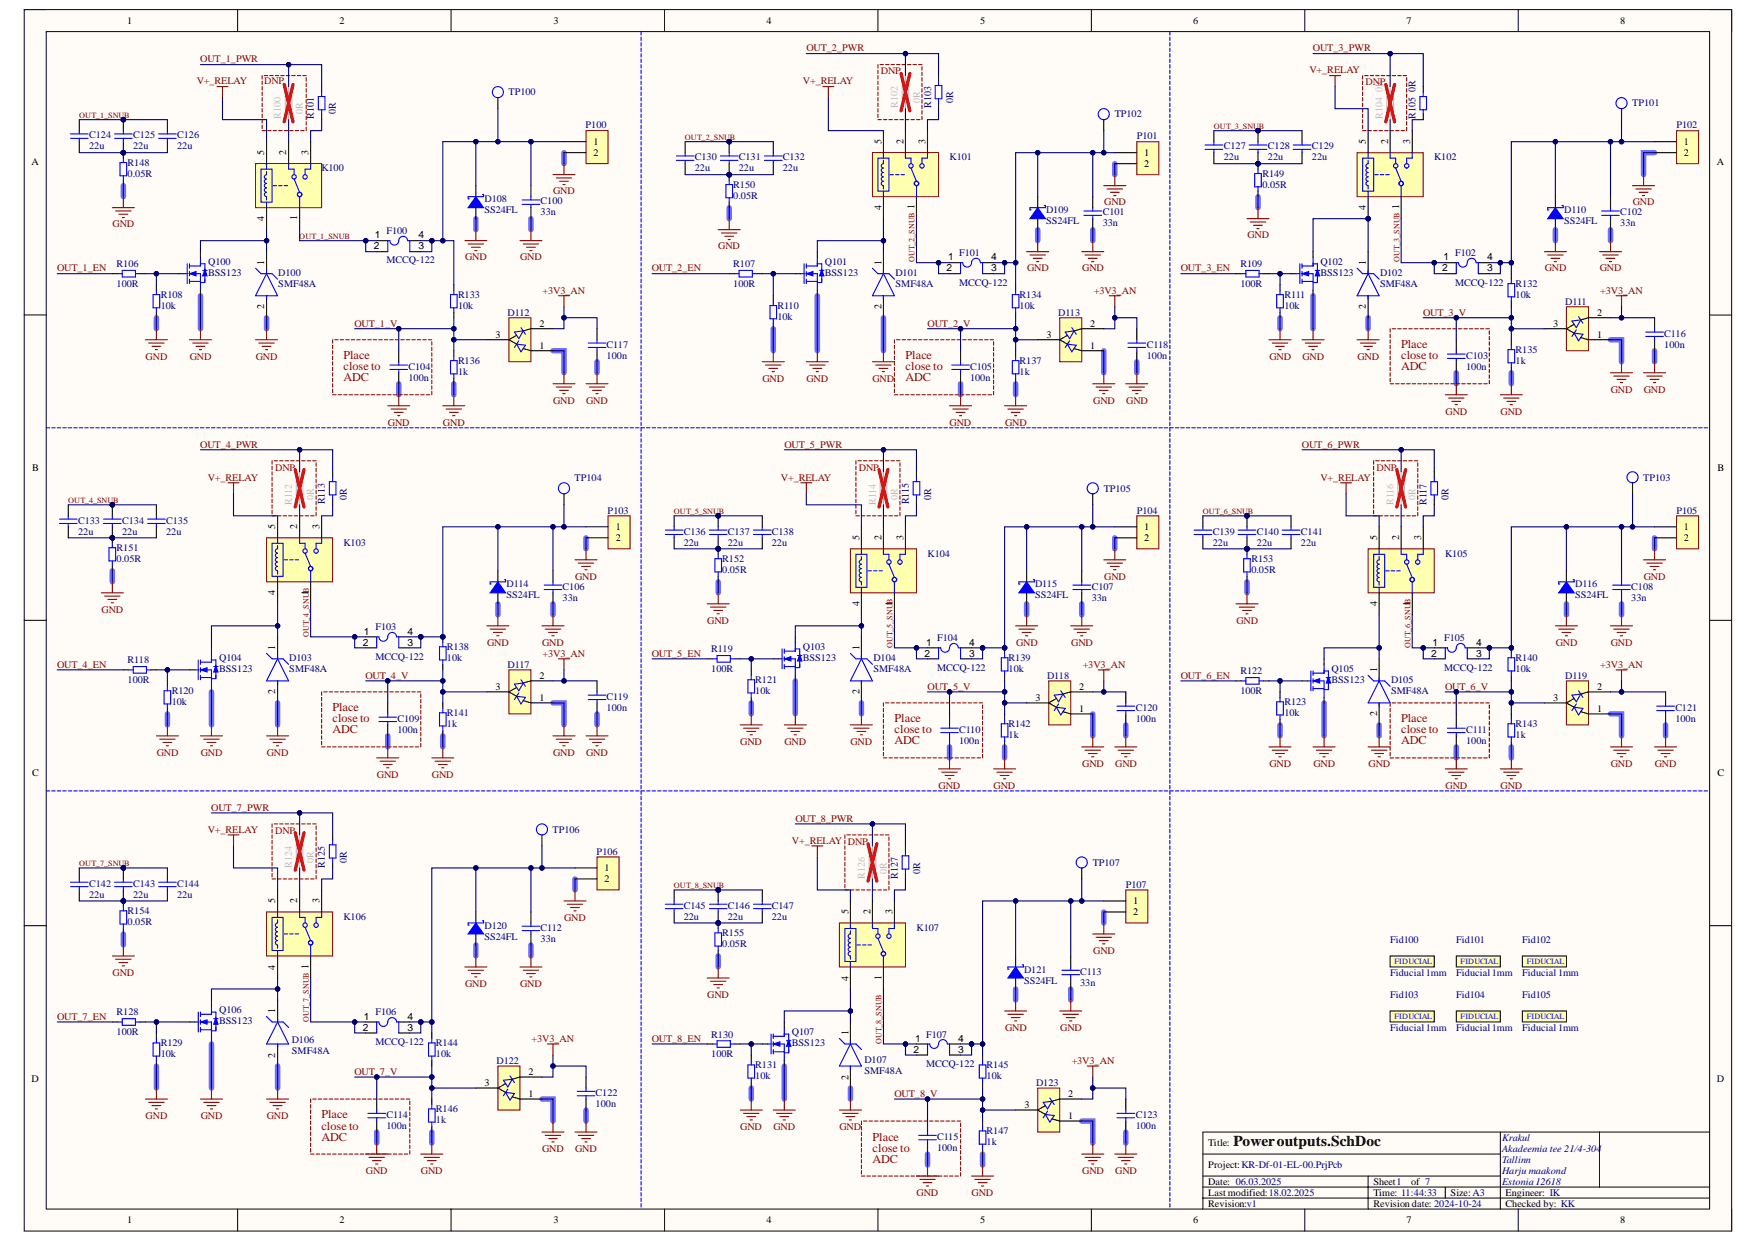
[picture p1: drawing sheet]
<svg xmlns="http://www.w3.org/2000/svg" width="297mm" height="210mm" viewBox="0 0 297 210" stroke-linecap="round" stroke-linejoin="round" font-family="sans-serif">
<defs><g id="words">
<text font-size="2.5" x="208.5" y="193.8">Poweroutputs.SchDoc</text>
<g font-size="2" fill="#980000">
<text x="236.9" y="58.9">Place</text>
<text x="58.1" y="60.7">Place</text>
<text x="58.1" y="62.6">close to</text>
<text x="58.1" y="64.4">ADC</text>
<text x="153.1" y="60.7">Place</text>
<text x="153.1" y="62.6">close to</text>
<text x="153.1" y="64.4">ADC</text>
<text x="236.9" y="60.7">close to</text>
<text x="236.9" y="62.6">ADC</text>
<text x="56.2" y="120.3">Place</text>
<text x="56.2" y="122.1">close to</text>
<text x="56.2" y="124">ADC</text>
<text x="151.2" y="122.1">Place</text>
<text x="151.2" y="124">close to</text>
<text x="151.2" y="125.8">ADC</text>
<text x="236.9" y="122.1">Place</text>
<text x="236.9" y="124">close to</text>
<text x="236.9" y="125.8">ADC</text>
<text x="54.3" y="189.1">Place</text>
<text x="54.3" y="191.1">close to</text>
<text x="54.3" y="192.9">ADC</text>
<text x="147.5" y="192.9">Place</text>
<text x="147.5" y="194.8">close to</text>
<text x="147.5" y="196.6">ADC</text>
</g>
<g font-size="1.7">
<text x="21.5" y="4.1">1</text>
<text x="57.4" y="4.1">2</text>
<text x="93.6" y="4.1">3</text>
<text x="129.6" y="4.1">4</text>
<text x="165.7" y="4.1">5</text>
<text x="201.7" y="4.1">6</text>
<text x="237.8" y="4.1">7</text>
<text x="273.9" y="4.1">8</text>
<text x="5.3" y="28">A</text>
<text x="44.7" y="26.2" transform="rotate(-90 44.7 26.2)">5</text>
<text x="48.4" y="26.2" transform="rotate(-90 48.4 26.2)">2</text>
<text x="52.1" y="26.2" transform="rotate(-90 52.1 26.2)">3</text>
<text x="100.4" y="24.5">1</text>
<text x="100.4" y="26.4">2</text>
<text x="149" y="24.4" transform="rotate(-90 149 24.4)">5</text>
<text x="152.7" y="24.4" transform="rotate(-90 152.7 24.4)">2</text>
<text x="156.5" y="24.4" transform="rotate(-90 156.5 24.4)">3</text>
<text x="193.4" y="26.4">1</text>
<text x="193.4" y="28.2">2</text>
<text x="230.9" y="24.4" transform="rotate(-90 230.9 24.4)">5</text>
<text x="234.7" y="24.4" transform="rotate(-90 234.7 24.4)">2</text>
<text x="238.4" y="24.4" transform="rotate(-90 238.4 24.4)">3</text>
<text x="284.7" y="24.5">1</text>
<text x="284.7" y="26.4">2</text>
<text x="290.3" y="28">A</text>
<text x="149" y="35.5" transform="rotate(-90 149 35.5)">4</text>
<text x="154.6" y="35.3" transform="rotate(-90 154.6 35.3)">1</text>
<text x="230.9" y="35.5" transform="rotate(-90 230.9 35.5)">4</text>
<text x="236.5" y="35.3" transform="rotate(-90 236.5 35.3)">1</text>
<text x="44.7" y="37.4" transform="rotate(-90 44.7 37.4)">4</text>
<text x="50.3" y="37.2" transform="rotate(-90 50.3 37.2)">1</text>
<text x="63.4" y="40.3">1</text>
<text x="70.7" y="40.3">4</text>
<text x="44.7" y="44.8" transform="rotate(-90 44.7 44.8)">1</text>
<text x="63.2" y="42.2">2</text>
<text x="70.7" y="42.2">3</text>
<text x="149" y="44.8" transform="rotate(-90 149 44.8)">1</text>
<text x="160" y="45.9">2</text>
<text x="160.3" y="44.1">1</text>
<text x="167.6" y="44.1">4</text>
<text x="167.6" y="45.9">3</text>
<text x="230.9" y="44.8" transform="rotate(-90 230.9 44.8)">1</text>
<text x="243.8" y="45.9">2</text>
<text x="244.1" y="44.1">1</text>
<text x="251.4" y="44.1">4</text>
<text x="251.4" y="45.9">3</text>
<text x="44.7" y="52.3" transform="rotate(-90 44.7 52.3)">2</text>
<text x="149" y="52.3" transform="rotate(-90 149 52.3)">2</text>
<text x="230.9" y="52.3" transform="rotate(-90 230.9 52.3)">2</text>
<text x="270" y="53.4">2</text>
<text x="83.8" y="57.1">3</text>
<text x="91.2" y="58.9">1</text>
<text x="91.2" y="55.2">2</text>
<text x="176.9" y="57.1">3</text>
<text x="184.3" y="58.9">1</text>
<text x="184.3" y="55.2">2</text>
<text x="262.6" y="55.2">3</text>
<text x="270" y="57.1">1</text>
<text x="5.4" y="79.7">B</text>
<text x="290.3" y="79.7">B</text>
<text x="46.5" y="89.5" transform="rotate(-90 46.5 89.5)">5</text>
<text x="50.3" y="89.5" transform="rotate(-90 50.3 89.5)">2</text>
<text x="54" y="89.5" transform="rotate(-90 54 89.5)">3</text>
<text x="104.1" y="89.6">1</text>
<text x="193.4" y="89.6">1</text>
<text x="284.7" y="89.6">1</text>
<text x="104.1" y="91.5">2</text>
<text x="145.3" y="91.3" transform="rotate(-90 145.3 91.3)">5</text>
<text x="149" y="91.3" transform="rotate(-90 149 91.3)">2</text>
<text x="152.7" y="91.3" transform="rotate(-90 152.7 91.3)">3</text>
<text x="193.4" y="91.5">2</text>
<text x="232.8" y="91.3" transform="rotate(-90 232.8 91.3)">5</text>
<text x="236.5" y="91.3" transform="rotate(-90 236.5 91.3)">2</text>
<text x="240.2" y="91.3" transform="rotate(-90 240.2 91.3)">3</text>
<text x="284.7" y="91.5">2</text>
<text x="46.5" y="100.6" transform="rotate(-90 46.5 100.6)">4</text>
<text x="52.1" y="100.6" transform="rotate(-90 52.1 100.6)">1</text>
<text x="61.5" y="107.3">1</text>
<text x="68.9" y="107.3">4</text>
<text x="145.3" y="102.5" transform="rotate(-90 145.3 102.5)">4</text>
<text x="150.9" y="102.4" transform="rotate(-90 150.9 102.4)">1</text>
<text x="232.8" y="102.5" transform="rotate(-90 232.8 102.5)">4</text>
<text x="238.4" y="102.4" transform="rotate(-90 238.4 102.4)">1</text>
<text x="46.5" y="109.9" transform="rotate(-90 46.5 109.9)">1</text>
<text x="61.4" y="109.2">2</text>
<text x="68.9" y="109.2">3</text>
<text x="145.3" y="109.9" transform="rotate(-90 145.3 109.9)">1</text>
<text x="156.3" y="111">2</text>
<text x="156.6" y="109.2">1</text>
<text x="163.8" y="109.2">4</text>
<text x="163.8" y="111">3</text>
<text x="232.8" y="113.7" transform="rotate(-90 232.8 113.7)">1</text>
<text x="241.9" y="111">2</text>
<text x="242.2" y="109.2">1</text>
<text x="249.6" y="109.2">4</text>
<text x="249.6" y="111">3</text>
<text x="46.5" y="117.4" transform="rotate(-90 46.5 117.4)">2</text>
<text x="83.8" y="116.6">3</text>
<text x="91.2" y="118.5">1</text>
<text x="91.2" y="114.8">2</text>
<text x="145.3" y="117.4" transform="rotate(-90 145.3 117.4)">2</text>
<text x="175.1" y="118.5">3</text>
<text x="182.4" y="116.6">2</text>
<text x="262.6" y="118.5">3</text>
<text x="270" y="116.6">2</text>
<text x="182.4" y="120.3">1</text>
<text x="232.8" y="121.1" transform="rotate(-90 232.8 121.1)">2</text>
<text x="270" y="120.3">1</text>
<text x="5.4" y="131.3">C</text>
<text x="290.3" y="131.3">C</text>
<text x="102.2" y="147.3">1</text>
<text x="102.2" y="149.2">2</text>
<text x="46.5" y="152.7" transform="rotate(-90 46.5 152.7)">5</text>
<text x="50.3" y="152.7" transform="rotate(-90 50.3 152.7)">2</text>
<text x="54" y="152.7" transform="rotate(-90 54 152.7)">3</text>
<text x="143.4" y="154.6" transform="rotate(-90 143.4 154.6)">5</text>
<text x="147.2" y="154.6" transform="rotate(-90 147.2 154.6)">2</text>
<text x="150.9" y="154.6" transform="rotate(-90 150.9 154.6)">3</text>
<text x="191.6" y="152.9">1</text>
<text x="191.6" y="154.8">2</text>
<text x="46.5" y="164" transform="rotate(-90 46.5 164)">4</text>
<text x="52.1" y="163.8" transform="rotate(-90 52.1 163.8)">1</text>
<text x="143.4" y="165.8" transform="rotate(-90 143.4 165.8)">4</text>
<text x="149" y="165.7" transform="rotate(-90 149 165.7)">1</text>
<text x="46.5" y="171.3" transform="rotate(-90 46.5 171.3)">1</text>
<text x="61.5" y="172.4">1</text>
<text x="68.9" y="172.4">4</text>
<text x="46.5" y="178.9" transform="rotate(-90 46.5 178.9)">2</text>
<text x="61.4" y="174.3">2</text>
<text x="68.9" y="174.3">3</text>
<text x="143.4" y="175.1" transform="rotate(-90 143.4 175.1)">1</text>
<text x="154.4" y="178">2</text>
<text x="154.7" y="176.2">1</text>
<text x="162" y="176.2">4</text>
<text x="162" y="178">3</text>
<text x="5.3" y="182.9">D</text>
<text x="81.9" y="183.6">3</text>
<text x="89.4" y="185.5">1</text>
<text x="89.4" y="181.7">2</text>
<text x="143.4" y="182.6" transform="rotate(-90 143.4 182.6)">2</text>
<text x="180.6" y="185.5">2</text>
<text x="290.3" y="182.9">D</text>
<text x="173.2" y="187.3">3</text>
<text x="180.6" y="189.2">1</text>
<text x="204.3" y="193.8">Title:</text>
<text x="204.3" y="197.6">Project:KR-Df-01-EL-00.PrjPcb</text>
<text x="204.3" y="200.4">Date: 06.03.2025</text>
<text x="204.3" y="202.2">Last modified:18.02.2025</text>
<text x="232.2" y="200.4">Sheet1</text>
<text x="232.2" y="202.2">Time: 11:44:33</text>
<text x="238.6" y="200.4">of 7</text>
<text x="245.2" y="202.2">Size: A3</text>
<text x="254.5" y="202.2">Engineer: IK</text>
<text x="21.5" y="206.9">1</text>
<text x="57.4" y="206.9">2</text>
<text x="93.6" y="206.9">3</text>
<text x="129.6" y="206.9">4</text>
<text x="165.7" y="206.9">5</text>
<text x="201.7" y="206.9">6</text>
<text x="204.3" y="204.1">Revision:v1</text>
<text x="232.2" y="204.1">Revision date: 2024-10-24</text>
<text x="237.8" y="206.9">7</text>
<text x="254.5" y="204.1">Checked by: KK</text>
<text x="273.9" y="206.9">8</text>
</g>
<g font-size="1.7" fill="#800000">
<text x="33.8" y="10.6">OUT_1_PWR</text>
<text x="136.3" y="8.7">OUT_2_PWR</text>
<text x="222" y="8.7">OUT_3_PWR</text>
<text x="33.3" y="14.3">V+_RELAY</text>
<text x="135.7" y="14.3">V+_RELAY</text>
<text x="221.4" y="12.4">V+_RELAY</text>
<text x="93.5" y="32.9">GND</text>
<text x="186.7" y="34.8">GND</text>
<text x="276" y="34.8">GND</text>
<text x="19" y="38.5">GND</text>
<text x="210.9" y="40.3">GND</text>
<text x="9.6" y="45.9">OUT_1_EN</text>
<text x="78.6" y="44.1">GND</text>
<text x="87.9" y="44.1">GND</text>
<text x="110.2" y="45.9">OUT_2_EN</text>
<text x="121.4" y="42.2">GND</text>
<text x="173.6" y="45.9">GND</text>
<text x="183" y="45.9">GND</text>
<text x="199.6" y="45.9">OUT_3_EN</text>
<text x="261.1" y="45.9">GND</text>
<text x="270.5" y="45.9">GND</text>
<text x="91.7" y="49.6">+3V3_AN</text>
<text x="184.9" y="49.6">+3V3_AN</text>
<text x="240.6" y="53.4">OUT_3_V</text>
<text x="270.5" y="49.6">+3V3_AN</text>
<text x="59.9" y="55.2">OUT_1_V</text>
<text x="156.8" y="55.2">OUT_2_V</text>
<text x="24.6" y="60.8">GND</text>
<text x="32.1" y="60.8">GND</text>
<text x="43.2" y="60.8">GND</text>
<text x="128.9" y="64.5">GND</text>
<text x="136.3" y="64.5">GND</text>
<text x="147.5" y="64.5">GND</text>
<text x="214.6" y="60.8">GND</text>
<text x="220.2" y="60.8">GND</text>
<text x="229.5" y="60.8">GND</text>
<text x="65.6" y="72">GND</text>
<text x="74.9" y="72">GND</text>
<text x="93.5" y="68.2">GND</text>
<text x="99.1" y="68.2">GND</text>
<text x="160.5" y="72">GND</text>
<text x="169.9" y="72">GND</text>
<text x="184.8" y="68.2">GND</text>
<text x="190.4" y="68.2">GND</text>
<text x="244.4" y="70.1">GND</text>
<text x="253.7" y="70.1">GND</text>
<text x="272.3" y="66.4">GND</text>
<text x="277.9" y="66.4">GND</text>
<text x="33.8" y="75.7">OUT_4_PWR</text>
<text x="132.6" y="75.7">OUT_5_PWR</text>
<text x="220.1" y="75.7">OUT_6_PWR</text>
<text x="35.1" y="81.3">V+_RELAY</text>
<text x="132" y="81.3">V+_RELAY</text>
<text x="223.2" y="81.3">V+_RELAY</text>
<text x="97.2" y="98">GND</text>
<text x="186.7" y="98">GND</text>
<text x="277.9" y="98">GND</text>
<text x="17.2" y="103.6">GND</text>
<text x="119.6" y="105.5">GND</text>
<text x="209" y="105.5">GND</text>
<text x="9.6" y="112.9">OUT_4_EN</text>
<text x="82.3" y="109.2">GND</text>
<text x="91.6" y="109.2">GND</text>
<text x="91.7" y="111">+3V3_AN</text>
<text x="110.2" y="111">OUT_5_EN</text>
<text x="171.8" y="109.2">GND</text>
<text x="181.1" y="109.2">GND</text>
<text x="183" y="112.9">+3V3_AN</text>
<text x="263" y="109.2">GND</text>
<text x="270.5" y="112.9">+3V3_AN</text>
<text x="272.3" y="109.2">GND</text>
<text x="61.8" y="114.8">OUT_4_V</text>
<text x="156.8" y="116.6">OUT_5_V</text>
<text x="199.6" y="114.8">OUT_6_EN</text>
<text x="244.3" y="116.6">OUT_6_V</text>
<text x="125.2" y="125.9">GND</text>
<text x="132.6" y="125.9">GND</text>
<text x="143.8" y="125.9">GND</text>
<text x="26.5" y="127.8">GND</text>
<text x="33.9" y="127.8">GND</text>
<text x="45.1" y="127.8">GND</text>
<text x="63.7" y="131.5">GND</text>
<text x="73" y="131.5">GND</text>
<text x="93.5" y="127.8">GND</text>
<text x="99.1" y="127.8">GND</text>
<text x="183" y="129.7">GND</text>
<text x="188.5" y="129.7">GND</text>
<text x="214.6" y="129.7">GND</text>
<text x="222.1" y="129.7">GND</text>
<text x="231.4" y="129.7">GND</text>
<text x="272.3" y="129.7">GND</text>
<text x="279.8" y="129.7">GND</text>
<text x="35.7" y="137.1">OUT_7_PWR</text>
<text x="158.7" y="133.4">GND</text>
<text x="168" y="133.4">GND</text>
<text x="244.4" y="133.4">GND</text>
<text x="253.7" y="133.4">GND</text>
<text x="35.1" y="140.8">V+_RELAY</text>
<text x="133.9" y="142.7">V+_RELAY DNP</text>
<text x="134.5" y="139">OUT_8_PWR</text>
<text x="95.4" y="155.7">GND</text>
<text x="184.8" y="161.3">GND</text>
<text x="19" y="165">GND</text>
<text x="78.6" y="166.9">GND</text>
<text x="87.9" y="166.9">GND</text>
<text x="9.6" y="172.4">OUT_7_EN</text>
<text x="119.6" y="168.7">GND</text>
<text x="89.9" y="176.2">+3V3_AN</text>
<text x="110.2" y="176.2">OUT_8_EN</text>
<text x="169.9" y="174.3">GND</text>
<text x="179.2" y="174.3">GND</text>
<text x="181.2" y="179.9">+3V3_AN</text>
<text x="59.9" y="181.7">OUT_7_V</text>
<text x="151.2" y="185.5">OUT_8_V</text>
<text x="24.6" y="189.2">GND</text>
<text x="33.9" y="189.2">GND</text>
<text x="45.1" y="189.2">GND</text>
<text x="125.2" y="191.1">GND</text>
<text x="130.7" y="191.1">GND</text>
<text x="141.9" y="191.1">GND</text>
<text x="91.6" y="194.8">GND</text>
<text x="97.2" y="194.8">GND</text>
<text x="61.9" y="198.5">GND</text>
<text x="71.2" y="198.5">GND</text>
<text x="154.9" y="202.2">GND</text>
<text x="164.3" y="202.2">GND</text>
<text x="183" y="198.5">GND</text>
<text x="188.5" y="198.5">GND</text>
</g>
<g font-size="1.7" fill="#980000">
<text x="44.7" y="14.3">DNP</text>
<text x="148.9" y="12.6">DNP</text>
<text x="230.9" y="14.5">DNP</text>
<text x="46.5" y="79.6">DNP</text>
<text x="145.2" y="79.6">DNP</text>
<text x="232.7" y="79.6">DNP</text>
<text x="46.5" y="141">DNP</text>
</g>
<g font-size="1.7" fill="#000080">
<text x="86" y="16.2">TP100</text>
<text x="161.1" y="17.5" transform="rotate(-90 161.1 17.5)">0R</text>
<text x="239.3" y="15.6" transform="rotate(-90 239.3 15.6)">0R</text>
<text x="15.1" y="23.4">C124</text>
<text x="22.5" y="23.4">C125</text>
<text x="30" y="23.4">C126</text>
<text x="53.1" y="20.1" transform="rotate(-90 53.1 20.1)">R101</text>
<text x="56.8" y="19.4" transform="rotate(-90 56.8 19.4)">0R</text>
<text x="99" y="21.7">P100</text>
<text x="157.4" y="18.3" transform="rotate(-90 157.4 18.3)">R103</text>
<text x="188.5" y="19.9">TP102</text>
<text x="192.2" y="23.6">P101</text>
<text x="239.3" y="20.1" transform="rotate(-90 239.3 20.1)">R105</text>
<text x="276" y="18">TP101</text>
<text x="283.4" y="21.7">P102</text>
<text x="15.1" y="25.3">22u</text>
<text x="21.6" y="28.1">R148</text>
<text x="21.6" y="29.9">0.05R</text>
<text x="22.5" y="25.3">22u</text>
<text x="30" y="25.3">22u</text>
<text x="54.3" y="29">K100</text>
<text x="117.5" y="27.1">C130</text>
<text x="117.5" y="29">22u</text>
<text x="124.9" y="27.1">C131</text>
<text x="124.9" y="29">22u</text>
<text x="132.4" y="27.1">C132</text>
<text x="132.4" y="29">22u</text>
<text x="160.5" y="27.1">K101</text>
<text x="206.9" y="25.3">C127</text>
<text x="206.9" y="27.1">22u</text>
<text x="213.4" y="29.9">R149</text>
<text x="214.3" y="25.3">C128</text>
<text x="214.3" y="27.1">22u</text>
<text x="221.8" y="25.3">C129</text>
<text x="221.8" y="27.1">22u</text>
<text x="242.4" y="27.1">K102</text>
<text x="81.9" y="34.2">D108</text>
<text x="91.4" y="34.6">C100</text>
<text x="124" y="31.8">R150</text>
<text x="124" y="33.7">0.05R</text>
<text x="213.4" y="31.8">0.05R</text>
<text x="65.3" y="39.6">F100</text>
<text x="81.9" y="36">SS24FL</text>
<text x="91.4" y="36.4">33n</text>
<text x="176.9" y="36">D109</text>
<text x="176.9" y="37.9">SS24FL</text>
<text x="186.4" y="36.4">C101</text>
<text x="186.4" y="38.3">33n</text>
<text x="264.4" y="36">D110</text>
<text x="264.4" y="37.9">SS24FL</text>
<text x="273.9" y="36.4">C102</text>
<text x="273.9" y="38.3">33n</text>
<text x="19.7" y="45.2">R106</text>
<text x="35.2" y="44.8">Q100</text>
<text x="35.2" y="46.7">BSS123</text>
<text x="47.1" y="46.7">D100</text>
<text x="65.3" y="44.6">MCCQ-122</text>
<text x="124" y="45.2">R107</text>
<text x="139.5" y="44.8">Q101</text>
<text x="139.5" y="46.7">BSS123</text>
<text x="151.4" y="46.7">D101</text>
<text x="162.1" y="43.3">F101</text>
<text x="209.7" y="45.2">R109</text>
<text x="223.2" y="44.8">Q102</text>
<text x="223.2" y="46.7">BSS123</text>
<text x="233.3" y="46.7">D102</text>
<text x="246" y="43.3">F102</text>
<text x="19.7" y="48.5">100R</text>
<text x="27.2" y="50.4">R108</text>
<text x="27.2" y="52.3">10k</text>
<text x="47.1" y="48.5">SMF48A</text>
<text x="77.4" y="50.4">R133</text>
<text x="77.4" y="52.3">10k</text>
<text x="85.8" y="53.4">D112</text>
<text x="124" y="48.5">100R</text>
<text x="131.4" y="52.3">R110</text>
<text x="151.4" y="48.5">SMF48A</text>
<text x="162.1" y="48.3">MCCQ-122</text>
<text x="172.4" y="50.4">R134</text>
<text x="172.4" y="52.3">10k</text>
<text x="178.9" y="53.4">D113</text>
<text x="209.7" y="48.5">100R</text>
<text x="217.1" y="50.4">R111</text>
<text x="217.1" y="52.3">10k</text>
<text x="233.3" y="48.5">SMF48A</text>
<text x="246" y="48.3">MCCQ-122</text>
<text x="256.2" y="48.5">R132</text>
<text x="256.2" y="50.4">10k</text>
<text x="264.6" y="51.5">D111</text>
<text x="102.6" y="58.8">C117</text>
<text x="131.4" y="54.1">10k</text>
<text x="193.9" y="58.8">C118</text>
<text x="256.2" y="59.7">R135</text>
<text x="281.4" y="56.9">C116</text>
<text x="281.4" y="58.8">100n</text>
<text x="69.1" y="62.5">C104</text>
<text x="69.1" y="64.4">100n</text>
<text x="77.4" y="61.6">R136</text>
<text x="77.4" y="63.4">1k</text>
<text x="102.6" y="60.6">100n</text>
<text x="164" y="62.5">C105</text>
<text x="164" y="64.4">100n</text>
<text x="172.4" y="61.6">R137</text>
<text x="172.4" y="63.4">1k</text>
<text x="193.9" y="60.6">100n</text>
<text x="247.9" y="60.6">C103</text>
<text x="247.9" y="62.5">100n</text>
<text x="256.2" y="61.6">1k</text>
<text x="97.1" y="81.3">TP104</text>
<text x="186.6" y="83.1">TP105</text>
<text x="277.8" y="81.3">TP103</text>
<text x="13.2" y="88.5">C133</text>
<text x="20.6" y="88.5">C134</text>
<text x="28.1" y="88.5">C135</text>
<text x="54.9" y="85.2" transform="rotate(-90 54.9 85.2)">R113</text>
<text x="58.6" y="84.5" transform="rotate(-90 58.6 84.5)">0R</text>
<text x="102.7" y="86.9">P103</text>
<text x="153.7" y="85.2" transform="rotate(-90 153.7 85.2)">R115</text>
<text x="157.4" y="84.5" transform="rotate(-90 157.4 84.5)">0R</text>
<text x="192.2" y="86.9">P104</text>
<text x="241.2" y="85.3" transform="rotate(-90 241.2 85.3)">R117</text>
<text x="244.9" y="84.5" transform="rotate(-90 244.9 84.5)">0R</text>
<text x="283.4" y="86.9">P105</text>
<text x="13.2" y="90.4">22u</text>
<text x="19.7" y="93.2">R151</text>
<text x="19.7" y="95.1">0.05R</text>
<text x="20.6" y="90.4">22u</text>
<text x="28.1" y="90.4">22u</text>
<text x="58.1" y="92.3">K103</text>
<text x="115.6" y="90.4">C136</text>
<text x="115.6" y="92.3">22u</text>
<text x="122.1" y="95.1">R152</text>
<text x="123" y="90.4">C137</text>
<text x="123" y="92.3">22u</text>
<text x="130.5" y="90.4">C138</text>
<text x="130.5" y="92.3">22u</text>
<text x="156.8" y="94.1">K104</text>
<text x="205" y="90.4">C139</text>
<text x="205" y="92.3">22u</text>
<text x="211.6" y="95.1">R153</text>
<text x="212.5" y="90.4">C140</text>
<text x="212.5" y="92.3">22u</text>
<text x="219.9" y="90.4">C141</text>
<text x="219.9" y="92.3">22u</text>
<text x="244.3" y="94.1">K105</text>
<text x="85.6" y="99.3">D114</text>
<text x="85.6" y="101.1">SS24FL</text>
<text x="95.1" y="99.7">C106</text>
<text x="95.1" y="101.6">33n</text>
<text x="122.1" y="96.9">0.05R</text>
<text x="175" y="99.3">D115</text>
<text x="175" y="101.1">SS24FL</text>
<text x="184.6" y="99.7">C107</text>
<text x="184.6" y="101.6">33n</text>
<text x="211.6" y="96.9">0.05R</text>
<text x="266.3" y="99.3">D116</text>
<text x="266.3" y="101.1">SS24FL</text>
<text x="275.8" y="99.7">C108</text>
<text x="275.8" y="101.6">33n</text>
<text x="63.5" y="106.6">F103</text>
<text x="21.6" y="112.1">R118</text>
<text x="37.1" y="111.8">Q104</text>
<text x="37.1" y="113.7">BSS123</text>
<text x="48.9" y="111.8">D103</text>
<text x="48.9" y="113.7">SMF48A</text>
<text x="63.5" y="111.6">MCCQ-122</text>
<text x="75.6" y="109.9">R138</text>
<text x="75.6" y="111.8">10k</text>
<text x="85.8" y="112.9">D117</text>
<text x="120.2" y="110.3">R119</text>
<text x="120.2" y="113.7">100R</text>
<text x="135.7" y="109.9">Q103</text>
<text x="135.7" y="111.8">BSS123</text>
<text x="147.7" y="111.8">D104</text>
<text x="147.7" y="113.7">SMF48A</text>
<text x="158.4" y="108.4">F104</text>
<text x="158.4" y="113.5">MCCQ-122</text>
<text x="170.5" y="111.8">R139</text>
<text x="170.5" y="113.7">10k</text>
<text x="225.1" y="113.7">Q105</text>
<text x="244.1" y="108.4">F105</text>
<text x="244.1" y="113.5">MCCQ-122</text>
<text x="256.2" y="111.8">R140</text>
<text x="256.2" y="113.7">10k</text>
<text x="21.6" y="115.5">100R</text>
<text x="29" y="117.4">R120</text>
<text x="29" y="119.2">10k</text>
<text x="102.6" y="118.3">C119</text>
<text x="127.7" y="115.5">R121</text>
<text x="127.7" y="117.4">10k</text>
<text x="177" y="114.8">D118</text>
<text x="209.7" y="114">R122</text>
<text x="209.7" y="117.4">100R</text>
<text x="217.1" y="119.2">R123</text>
<text x="225.1" y="115.5">BSS123</text>
<text x="235.2" y="115.5">D105</text>
<text x="235.2" y="117.4">SMF48A</text>
<text x="264.6" y="114.8">D119</text>
<text x="67.2" y="122">C109</text>
<text x="67.2" y="123.9">100n</text>
<text x="75.6" y="121.1">R141</text>
<text x="75.6" y="123">1k</text>
<text x="102.6" y="120.2">100n</text>
<text x="162.1" y="123.9">C110</text>
<text x="162.1" y="125.8">100n</text>
<text x="170.5" y="123">R142</text>
<text x="170.5" y="124.8">1k</text>
<text x="192" y="120.2">C120</text>
<text x="192" y="122">100n</text>
<text x="217.1" y="121.1">10k</text>
<text x="247.9" y="123.9">C111</text>
<text x="247.9" y="125.8">100n</text>
<text x="256.2" y="123">R143</text>
<text x="256.2" y="124.8">1k</text>
<text x="283.2" y="120.2">C121</text>
<text x="283.2" y="122">100n</text>
<text x="93.4" y="140.8">TP106</text>
<text x="15.1" y="149.9">C142</text>
<text x="22.5" y="149.9">C143</text>
<text x="30" y="149.9">C144</text>
<text x="54.9" y="146.7" transform="rotate(-90 54.9 146.7)">R125</text>
<text x="58.6" y="145.9" transform="rotate(-90 58.6 145.9)">0R</text>
<text x="100.9" y="144.5">P106</text>
<text x="151.8" y="148.6" transform="rotate(-90 151.8 148.6)">R127</text>
<text x="155.5" y="147.8" transform="rotate(-90 155.5 147.8)">0R</text>
<text x="184.7" y="146.4">TP107</text>
<text x="15.1" y="151.8">22u</text>
<text x="21.6" y="154.6">R154</text>
<text x="22.5" y="151.8">22u</text>
<text x="30" y="151.8">22u</text>
<text x="58.1" y="155.5">K106</text>
<text x="115.6" y="153.7">C145</text>
<text x="115.6" y="155.5">22u</text>
<text x="123" y="153.7">C146</text>
<text x="123" y="155.5">22u</text>
<text x="130.5" y="153.7">C147</text>
<text x="130.5" y="155.5">22u</text>
<text x="190.3" y="150.1">P107</text>
<text x="21.6" y="156.5">0.05R</text>
<text x="81.9" y="157.1">D120</text>
<text x="81.9" y="158.9">SS24FL</text>
<text x="91.4" y="157.4">C112</text>
<text x="91.4" y="159.3">33n</text>
<text x="122.1" y="158.3">R155</text>
<text x="122.1" y="160.2">0.05R</text>
<text x="154.9" y="157.4">K107</text>
<text x="235" y="159.4">Fid100</text>
<text x="246.2" y="159.4">Fid101</text>
<text x="257.3" y="159.4">Fid102</text>
<text x="173.1" y="164.5">D121</text>
<text x="173.1" y="166.4">SS24FL</text>
<text x="182.6" y="164.8">C113</text>
<text x="182.6" y="166.7">33n</text>
<text x="235" y="165">Fiducial1mm</text>
<text x="246.2" y="165">Fiducial1mm</text>
<text x="257.3" y="165">Fiducial1mm</text>
<text x="19.7" y="171.7">R128</text>
<text x="37.1" y="171.3">Q106</text>
<text x="37.1" y="173.2">BSS123</text>
<text x="63.5" y="171.7">F106</text>
<text x="235" y="168.7">Fid103</text>
<text x="246.2" y="168.7">Fid104</text>
<text x="257.3" y="168.7">Fid105</text>
<text x="19.7" y="175.1">100R</text>
<text x="27.2" y="176.9">R129</text>
<text x="27.2" y="178.8">10k</text>
<text x="49.3" y="176.4">D106</text>
<text x="49.3" y="178.3">SMF48A</text>
<text x="63.5" y="176.8">MCCQ-122</text>
<text x="73.7" y="176.9">R144</text>
<text x="73.7" y="178.8">10k</text>
<text x="83.9" y="179.9">D122</text>
<text x="120.2" y="175.5">R130</text>
<text x="120.2" y="178.8">100R</text>
<text x="133.9" y="175.1">Q107</text>
<text x="133.9" y="176.9">BSS123</text>
<text x="146.1" y="179.7">D107</text>
<text x="156.6" y="175.5">F107</text>
<text x="235" y="174.3">Fiducial1mm</text>
<text x="246.2" y="174.3">Fiducial1mm</text>
<text x="257.3" y="174.3">Fiducial1mm</text>
<text x="100.7" y="185.3">C122</text>
<text x="127.7" y="180.7">R131</text>
<text x="127.7" y="182.5">10k</text>
<text x="146.1" y="181.6">SMF48A</text>
<text x="156.6" y="180.5">MCCQ-122</text>
<text x="166.8" y="180.7">R145</text>
<text x="166.8" y="182.5">10k</text>
<text x="175.2" y="183.6">D123</text>
<text x="65.3" y="189">C114</text>
<text x="65.3" y="190.9">100n</text>
<text x="73.7" y="188.1">R146</text>
<text x="73.7" y="190">1k</text>
<text x="100.7" y="187.2">100n</text>
<text x="166.8" y="191.8">R147</text>
<text x="192" y="189">C123</text>
<text x="192" y="190.9">100n</text>
<text x="158.4" y="192.7">C115</text>
<text x="158.4" y="194.6">100n</text>
<text x="166.8" y="193.7">1k</text>
<text x="254" y="192.9">Krakul</text>
<text x="254" y="194.8">Akadeemia tee 21/4-304</text>
<text x="254" y="196.6">Tallinn</text>
<text x="254" y="198.5">Harju maakond</text>
<text x="254" y="200.4">Estonia12618</text>
</g>
<g font-size="1.7" fill="#bfbebc">
<text x="155.5" y="17.5" transform="rotate(-90 155.5 17.5)">0R</text>
<text x="233.7" y="15.6" transform="rotate(-90 233.7 15.6)">0R</text>
<text x="47.5" y="20.1" transform="rotate(-90 47.5 20.1)">R100</text>
<text x="51.2" y="19.4" transform="rotate(-90 51.2 19.4)">0R</text>
<text x="151.8" y="18.3" transform="rotate(-90 151.8 18.3)">R102</text>
<text x="233.7" y="20.1" transform="rotate(-90 233.7 20.1)">R104</text>
<text x="49.3" y="85.3" transform="rotate(-90 49.3 85.3)">R112</text>
<text x="53.1" y="84.5" transform="rotate(-90 53.1 84.5)">0R</text>
<text x="148.1" y="85.3" transform="rotate(-90 148.1 85.3)">R114</text>
<text x="151.8" y="84.5" transform="rotate(-90 151.8 84.5)">0R</text>
<text x="235.6" y="85.3" transform="rotate(-90 235.6 85.3)">R116</text>
<text x="239.3" y="84.5" transform="rotate(-90 239.3 84.5)">0R</text>
<text x="49.3" y="146.7" transform="rotate(-90 49.3 146.7)">R124</text>
<text x="53.1" y="145.9" transform="rotate(-90 53.1 145.9)">0R</text>
<text x="146.2" y="148.6" transform="rotate(-90 146.2 148.6)">R126</text>
<text x="150" y="147.8" transform="rotate(-90 150 147.8)">0R</text>
</g>
<g font-size="1.4" fill="#800000">
<text x="13.4" y="20">OUT_1_SNUB</text>
<text x="115.8" y="23.7">OUT_2_SNUB</text>
<text x="205.2" y="21.8">OUT_3_SNUB</text>
<text x="50.6" y="40.4">OUT_1_SNUB</text>
<text x="154.6" y="44.4" transform="rotate(-90 154.6 44.4)">OUT_2_SNUB</text>
<text x="236.6" y="44.4" transform="rotate(-90 236.6 44.4)">OUT_3_SNUB</text>
<text x="11.5" y="85.1">OUT_4_SNUB</text>
<text x="113.9" y="86.9">OUT_5_SNUB</text>
<text x="203.3" y="86.9">OUT_6_SNUB</text>
<text x="52.2" y="107.7" transform="rotate(-90 52.2 107.7)">OUT_4_SNUB</text>
<text x="150.9" y="109.6" transform="rotate(-90 150.9 109.6)">OUT_5_SNUB</text>
<text x="238.5" y="109.6" transform="rotate(-90 238.5 109.6)">OUT_6_SNUB</text>
<text x="13.4" y="146.5">OUT_7_SNUB</text>
<text x="113.9" y="150.2">OUT_8_SNUB</text>
<text x="52.2" y="172.9" transform="rotate(-90 52.2 172.9)">OUT_7_SNUB</text>
<text x="149" y="176.6" transform="rotate(-90 149 176.6)">OUT_8_SNUB</text>
</g>
<g font-size="1.4" fill="#00f">
<text x="235.8" y="163.1">FIDUCIAL</text>
<text x="246.9" y="163.1">FIDUCIAL</text>
<text x="258.1" y="163.1">FIDUCIAL</text>
<text x="235.8" y="172.4">FIDUCIAL</text>
<text x="246.9" y="172.4">FIDUCIAL</text>
<text x="258.1" y="172.4">FIDUCIAL</text>
</g>
</g></defs>
<path d="M4.1 1.6h288.7v206.6h-288.7z" fill-rule="evenodd" fill="#fffcf8"/>
<path d="M4.1 1.6h288.7v206.6h-288.7z" fill="none" stroke="#000" stroke-width=".17"/>
<path d="M7.8 5.3h281.2v199.2h-281.2z" fill-rule="evenodd" fill="#fffcf8"/>
<g fill="none" stroke="#000" stroke-width=".17">
<path d="M4.1 1.6h3.7M7.8 5.3h281.2v199.2h-281.2zM40.2 1.6v3.7M76.3 1.6v3.7M112.3 1.6v3.7M148.4 1.6v3.7M184.5 1.6v3.7M220.6 1.6v3.7M256.7 1.6v3.7M289 1.6h3.8v3.7M4.1 53.3h3.7M289 53.3h3.8"/>
<path d="M4.1 104.9h3.7M289 104.9h3.8M4.1 156.6h3.7M289 156.6h3.8M203.4 195.2h50.2M203.4 198.9h50.2M231.3 198.9v5.6M253.6 191.5v13M270.4 191.5v9.3M289 191.5h-85.6v13M40.2 204.5v3.7M76.3 204.5v3.7"/>
<path d="M112.3 204.5v3.7M148.4 204.5v3.7M184.5 204.5v3.7M203.4 202.6h85.6M203.4 200.8h85.6M220.6 204.5v3.7M244.3 200.8v1.8M256.7 204.5v3.7M292.8 204.5v3.7"/>
</g>
<g fill="none" stroke="#6e6eff" stroke-width=".92">
<path d="M20.9 31.4v1.9M80.4 37v1.8M89.8 37v1.8M95.3 25.8v1.9M123.3 35.1v1.9M175.4 38.8v1.9M184.7 38.8v1.9M188.5 27.7v1.8M212.7 33.3v1.8M263 38.8v1.9M272.3 38.8v1.9M279.7 25.8h-1.8v3.7"/>
<path d="M26.4 53.7v1.9M33.9 50v5.6M45.1 53.7v1.9M93.5 59.3h1.8v3.7M130.7 55.6v3.7M138.2 50v9.3M149.4 53.7v5.6M186.6 59.3v3.7M216.4 53.7v1.9M222 50v5.6M231.3 53.7v1.9M272.3 57.5h1.8v3.7"/>
<path d="M279.7 59.3v1.9M67.4 64.9v1.9M76.7 64.9v1.9M100.9 61.2v1.8M162.4 64.9v1.9M171.7 64.9v1.9M192.2 61.2v1.8M246.2 63v1.9M255.5 63v1.9M19 96.5v1.9M99.1 91v1.8M121.4 98.4v1.9"/>
<path d="M188.5 91v1.8M210.8 98.4v1.9M279.7 91v1.8M35.8 117v5.6M46.9 118.9v3.7M84.2 102.1v1.9M93.5 118.9h1.8v3.7M93.5 102.1v1.9M127 118.9v1.8M134.5 115.2v5.5M145.6 118.9v1.8M173.6 102.1v1.9"/>
<path d="M182.9 102.1v1.9M223.8 118.9v5.6M264.8 102.1v1.9M274.1 102.1v1.9M28.3 120.7v1.9M65.6 124.5v1.8M74.9 124.5v1.8M100.9 120.7v1.9M160.5 126.3v1.9M169.8 126.3v1.9M184.7 120.7v3.8M190.3 122.6v1.9"/>
<path d="M216.4 122.6v1.9M233.2 122.6v1.9M246.2 126.3v1.9M255.5 126.3v1.9M272.3 120.7h1.8v3.8M281.6 122.6v1.9M20.9 158v1.8M80.4 159.8v1.9M89.8 159.8v1.9M97.2 148.7v1.8M186.6 154.3v1.8M35.8 176.6v7.4"/>
<path d="M121.4 161.7v1.9M171.7 167.3v1.8M181 167.3v1.8M26.4 180.3v3.7M46.9 180.3v3.7M63.7 191.5v1.8M73 191.5v1.8M91.6 185.9h1.9v3.7M99.1 187.8v1.8M127 184v1.9M132.6 180.3v5.6M143.8 184v1.9"/>
<path d="M156.8 195.2v1.9M166.1 195.2v1.9M182.9 189.6h1.8v3.7M190.3 191.5v1.8"/>
</g>
<path d="M190.3 150.5h3.8v5.6h-3.8z" fill-rule="evenodd" fill="#ffffb0"/>
<path d="M190.3 150.5h3.8v5.6h-3.8z" fill="none" stroke="#800000" stroke-width=".17"/>
<path d="M186.6 152.4h3.7M186.6 154.3h3.7" fill="none" stroke="#000" stroke-width=".19"/>
<path d="M99.1 22.1h3.7v5.6h-3.7z" fill-rule="evenodd" fill="#ffffb0"/>
<path d="M99.1 22.1h3.7v5.6h-3.7z" fill="none" stroke="#800000" stroke-width=".17"/>
<path d="M95.3 24h3.8M95.3 25.8h3.8" fill="none" stroke="#000" stroke-width=".18"/>
<path d="M102.8 87.2h3.7v5.6h-3.7z" fill-rule="evenodd" fill="#ffffb0"/>
<path d="M102.8 87.2h3.7v5.6h-3.7z" fill="none" stroke="#800000" stroke-width=".17"/>
<path d="M99.1 89.1h3.7M99.1 91h3.7" fill="none" stroke="#000" stroke-width=".18"/>
<path d="M100.9 144.9h3.8v5.6h-3.8z" fill-rule="evenodd" fill="#ffffb0"/>
<path d="M100.9 144.9h3.8v5.6h-3.8z" fill="none" stroke="#800000" stroke-width=".17"/>
<path d="M97.2 146.8h3.7M97.2 148.7h3.7" fill="none" stroke="#000" stroke-width=".18"/>
<path d="M192.2 24h3.7v5.5h-3.7z" fill-rule="evenodd" fill="#ffffb0"/>
<path d="M192.2 24h3.7v5.5h-3.7z" fill="none" stroke="#800000" stroke-width=".17"/>
<path d="M188.5 25.8h3.7M188.5 27.7h3.7" fill="none" stroke="#000" stroke-width=".19"/>
<path d="M192.2 87.2h3.7v5.6h-3.7z" fill-rule="evenodd" fill="#ffffb0"/>
<path d="M192.2 87.2h3.7v5.6h-3.7z" fill="none" stroke="#800000" stroke-width=".17"/>
<path d="M188.5 89.1h3.7M188.5 91h3.7M61.8 172.9h1.9M61.8 174.7h1.9M67.4 172.9h1.9M67.4 174.7h1.9M154.9 176.6h1.9M154.9 178.5h1.9M160.5 176.6h1.9M160.5 178.5h1.9" fill="none" stroke="#000" stroke-width=".19"/>
<path d="M63.7 174.7v-1.8h.4a.75 .75 0 0 0 .7 .7 .75 .75 0 0 0 .8-.7 .75 .75 0 0 1 .7-.8 .75 .75 0 0 1 .7 .8h.4v1.8M130.4 174.9v3.4M130.7 176.6h1.9v2.8M130.7 175.3h1.9M130.7 177.9h1.9M130.7 174.9v.7M130.7 176.2v.8M130.7 177.5v.8M156.8 178.5v-1.9h.4a.75 .75 0 0 0 .7 .7 .75 .75 0 0 0 .8-.7 .75 .75 0 0 1 .7-.8 .75 .75 0 0 1 .8 .8h.3v1.9" fill="none" stroke="#00f" stroke-width=".19"/>
<g fill="none" stroke="#000" stroke-width=".18">
<path d="M63.7 40.7h1.9M63.7 42.6h1.9M69.3 40.7h1.8M69.3 42.6h1.8M160.5 44.4h1.9M160.5 46.3h1.9M166.1 44.4h1.9M166.1 46.3h1.9M61.8 107.7h1.9M61.8 109.6h1.9M67.4 107.7h1.9M67.4 109.6h1.9"/>
<path d="M156.8 109.6h1.9M156.8 111.4h1.9M162.4 109.6h1.9M162.4 111.4h1.9"/>
</g>
<path d="M65.6 42.6v-1.9h.3a.75 .75 0 0 0 .8 .8 .75 .75 0 0 0 .7-.8 .75 .75 0 0 1 .8-.7 .75 .75 0 0 1 .7 .7h.4v1.9M162.4 46.3v-1.9h.4a.75 .75 0 0 0 .7 .8 .75 .75 0 0 0 .8-.8 .75 .75 0 0 1 .7-.7 .75 .75 0 0 1 .7 .7h.4v1.9M63.7 109.6v-1.9h.4a.75 .75 0 0 0 .7 .8 .75 .75 0 0 0 .8-.8 .74 .74 0 0 1 .7-.7 .74 .74 0 0 1 .7 .7h.4v1.9M158.7 111.4v-1.8h.3a.75 .75 0 0 0 .8 .7 .75 .75 0 0 0 .7-.7 .74 .74 0 0 1 .8-.8 .74 .74 0 0 1 .7 .8h.4v1.8" fill="none" stroke="#00f" stroke-width=".18"/>
<path d="M130.7 176.6l1.2-.4v.8z" fill="#00f"/>
<path d="M130.7 176.6l1.2-.4v.8z" fill="none" stroke="#00f" stroke-width=".17"/>
<path d="M132.6 173.8v1.5M133 176h.7M133.3 176v1.9" fill="none" stroke="#00f" stroke-width=".19"/>
<path d="M133.3 175.8l.4 1.2h-.7z" fill="#00f"/>
<path d="M133.3 175.8l.4 1.2h-.7z" fill="none" stroke="#00f" stroke-width=".17"/>
<path d="M129.8 176.6h.6M132.6 174.9h.7v1.1M133.3 177.5v.6h-.7" fill="none" stroke="#00f" stroke-width=".19"/>
<path d="M128.9 176.6h.9M132.6 172.9v.9M132.6 179.4v.9" fill="none" stroke="#000" stroke-width=".19"/>
<path d="M31.7 44.6v3.4M32 45h1.9M32 46.3h1.9v2.8M32 47.6h1.9M32 44.6v.8M32 45.9v.8M32 47.2v.8" fill="none" stroke="#00f" stroke-width=".18"/>
<path d="M32 46.3l1.1-.4v.8z" fill="#00f"/>
<path d="M32 46.3l1.1-.4v.8z" fill="none" stroke="#00f" stroke-width=".17"/>
<path d="M33.9 43.5v1.5M34.3 45.7h.7M34.6 45.7v1.9" fill="none" stroke="#00f" stroke-width=".18"/>
<path d="M34.6 45.5l.4 1.2h-.7z" fill="#00f"/>
<path d="M34.6 45.5l.4 1.2h-.7z" fill="none" stroke="#00f" stroke-width=".17"/>
<path d="M31.1 46.3h.6M33.9 44.6h.7v1.1M34.6 47.2v.6h-.7M33.5 111.6v3.4M33.9 112h1.9M33.9 113.3h1.9v2.8M33.9 114.6h1.9M33.9 111.6v.8M33.9 112.9v.8M33.9 114.2v.8" fill="none" stroke="#00f" stroke-width=".18"/>
<path d="M30.2 46.3h.9M33.9 42.6v.9M33.9 49.1v.9" fill="none" stroke="#000" stroke-width=".18"/>
<path d="M33.9 113.3l1.1-.4v.8z" fill="#00f"/>
<path d="M33.9 113.3l1.1-.4v.8z" fill="none" stroke="#00f" stroke-width=".17"/>
<path d="M35.8 110.5v1.5M36.1 112.7h.8M36.5 112.7v1.9" fill="none" stroke="#00f" stroke-width=".18"/>
<path d="M36.5 112.6l.4 1.1h-.8z" fill="#00f"/>
<path d="M36.5 112.6l.4 1.1h-.8z" fill="none" stroke="#00f" stroke-width=".17"/>
<path d="M33 113.3h.5M35.8 111.6h.7v1.1M36.5 114.2v.6h-.7M33.9 171.6h1.9M33.9 171.2v.7" fill="none" stroke="#00f" stroke-width=".18"/>
<path d="M32 113.3h1M35.8 109.6v.9M35.8 116.1v.9" fill="none" stroke="#000" stroke-width=".18"/>
<path d="M33.5 171.2v3.3M33.9 172.9h1.9v2.7M33.9 174.2h1.9M33.9 172.5v.7M33.9 173.8v.7" fill="none" stroke="#00f" stroke-width=".19"/>
<path d="M33.9 172.9l1.1-.4v.7z" fill="#00f"/>
<path d="M33.9 172.9l1.1-.4v.7z" fill="none" stroke="#00f" stroke-width=".17"/>
<path d="M35.8 170.1v1.5M36.1 172.3h.8" fill="none" stroke="#00f" stroke-width=".18"/>
<path d="M36.5 172.3v1.9" fill="none" stroke="#00f" stroke-width=".19"/>
<path d="M36.5 172.1l.4 1.1h-.8z" fill="#00f"/>
<path d="M36.5 172.1l.4 1.1h-.8z" fill="none" stroke="#00f" stroke-width=".17"/>
<path d="M33 172.9h.5M36.5 173.8v.5h-.7" fill="none" stroke="#00f" stroke-width=".19"/>
<path d="M132.2 109.8v3.3M132.6 110.1h1.9M132.6 111.4h1.9v2.8M132.6 112.7h1.9M132.6 109.8v.7M132.6 111.1v.7M132.6 112.4v.7M35.8 171.2h.7v1.1" fill="none" stroke="#00f" stroke-width=".18"/>
<path d="M32 172.9h1M35.8 175.6v1" fill="none" stroke="#000" stroke-width=".19"/>
<path d="M35.8 169.1v1" fill="none" stroke="#000" stroke-width=".18"/>
<path d="M132.6 111.4l1.1-.3v.7z" fill="#00f"/>
<path d="M132.6 111.4l1.1-.3v.7z" fill="none" stroke="#00f" stroke-width=".17"/>
<path d="M134.5 108.6v1.5M134.8 110.9h.8M135.2 110.9v1.8" fill="none" stroke="#00f" stroke-width=".18"/>
<path d="M135.2 110.7l.4 1.1h-.8z" fill="#00f"/>
<path d="M135.2 110.7l.4 1.1h-.8z" fill="none" stroke="#00f" stroke-width=".17"/>
<path d="M135.9 44.6v3.4M136.3 45h1.9M136.3 46.3h1.9v2.8M136.3 47.6h1.9M136.3 44.6v.8M136.3 45.9v.8M136.3 47.2v.8M131.7 111.4h.5M134.5 109.8h.7v1.1M135.2 112.4v.5h-.7" fill="none" stroke="#00f" stroke-width=".18"/>
<path d="M130.7 111.4h1M134.5 107.7v.9M134.5 114.2v1" fill="none" stroke="#000" stroke-width=".18"/>
<path d="M136.3 46.3l1.1-.4v.8z" fill="#00f"/>
<path d="M136.3 46.3l1.1-.4v.8z" fill="none" stroke="#00f" stroke-width=".17"/>
<path d="M138.2 43.5v1.5M138.6 45.7h.7M138.9 45.7v1.9" fill="none" stroke="#00f" stroke-width=".18"/>
<path d="M138.9 45.5l.4 1.2h-.7z" fill="#00f"/>
<path d="M138.9 45.5l.4 1.2h-.7z" fill="none" stroke="#00f" stroke-width=".17"/>
<g fill="none" stroke="#00f" stroke-width=".18">
<path d="M53.8 16.3h1.1v2.3h-1.1zM54.4 15.6v.7M54.4 18.6v.7M108.4 5.3v.6M108.4 6.3v.6M108.4 7.2v.6M108.4 8.1v.6M108.4 9.1v.5M108.4 10v.6M108.4 10.9v.6M108.4 11.9v.5M108.4 12.8v.6"/>
<path d="M108.4 13.7v.6M108.4 14.6v.6M108.4 15.6v.6M108.4 16.5v.6M108.4 17.4v.6M108.4 18.4v.6M108.4 19.3v.6M158.1 14.5h1.1v2.2h-1.1zM158.7 13.7v.8M158.7 16.7v.7M108.4 20.2v.6M108.4 21.2v.5"/>
<path d="M108.4 22.1v.6M108.4 23v.6M108.4 24v.5M108.4 24.9v.6M108.4 25.8v.6M108.4 26.7v.6M108.4 27.7v.6M108.4 28.6v.6M108.4 29.5v.6M108.4 30.5v.6M108.4 31.4v.6M108.4 32.3v.6"/>
<path d="M108.4 33.3v.5M108.4 34.2v.6M108.4 35.1v.6M108.4 36.1v.5M108.4 37v.6M108.4 37.9v.6M108.4 38.8v.6M108.4 39.8v.6M19.9 46.3h.8M20.7 45.7h2.2v1.2h-2.2zM22.9 46.3h.7M25.9 49.8h1.1v2.3h-1.1z"/>
<path d="M26.4 49.1v.7M26.4 52.1v.7M43.2 45.4l.9 .9h1.9l.9 .9M45.1 46.3l1.8 3.7h-3.7zM45.1 45.7v.6M45.1 50v.6M108.4 40.7v.6M108.4 41.6v.6M108.4 42.6v.6M108.4 43.5v.6M108.4 44.4v.6M108.4 45.4v.5"/>
<path d="M108.4 46.3v.6M108.4 47.2v.6M108.4 48.2v.5M108.4 49.1v.6M108.4 50v.6M108.4 50.9v.6M108.4 51.9v.6M108.4 52.8v.6M108.4 53.7v.6M108.4 54.7v.6M108.4 55.6v.6M108.4 56.5v.6"/>
<path d="M108.4 57.5v.5M108.4 58.4v.6M108.4 59.3v.6M124.2 46.3h.8M125 45.7h2.2v1.2h-2.2zM127.2 46.3h.7M130.2 51.7h1.1v2.2h-1.1zM130.7 50.9v.8M130.7 53.9v.8M135.4 46.3h.5M138.2 44.6h.7v1.1M138.9 47.2v.6h-.7"/>
<path d="M147.5 45.4l.9 .9h1.9l.9 .9M149.4 46.3l1.8 3.7h-3.7zM149.4 45.7v.6M149.4 50v.6M7.8 72.4h.6M8.7 72.4h.6M9.7 72.4h.6M10.6 72.4h.6M11.5 72.4h.6M12.5 72.4h.6M13.4 72.4h.6M14.3 72.4h.6"/>
<path d="M15.3 72.4h.6M16.2 72.4h.6M17.1 72.4h.6M18.1 72.4h.5M19 72.4h.6M19.9 72.4h.6M20.9 72.4h.5M21.8 72.4h.6M22.7 72.4h.6M23.6 72.4h.6M24.6 72.4h.6M25.5 72.4h.6"/>
<path d="M26.4 72.4h.6M27.4 72.4h.6M28.3 72.4h.6M29.2 72.4h.6M30.2 72.4h.5M31.1 72.4h.6M32 72.4h.6M33 72.4h.5M33.9 72.4h.6M34.8 72.4h.6M35.8 72.4h.5M36.7 72.4h.6"/>
<path d="M37.6 72.4h.6M38.5 72.4h.6M39.5 72.4h.6M40.4 72.4h.6M41.3 72.4h.6M42.3 72.4h.6M43.2 72.4h.6M44.1 72.4h.6M45.1 72.4h.5M46 72.4h.6M46.9 72.4h.6M47.9 72.4h.5"/>
<path d="M48.8 72.4h.6M49.7 72.4h.6M50.7 72.4h.5M51.6 72.4h.6M52.5 72.4h.6M53.4 72.4h.6M54.4 72.4h.6M55.3 72.4h.6M56.2 72.4h.6M57.2 72.4h.5M58.1 72.4h.6M59 72.4h.6"/>
<path d="M60 72.4h.5M60.9 72.4h.6M61.8 72.4h.6M62.8 72.4h.5M63.7 72.4h.6M64.6 72.4h.6M65.6 72.4h.5M66.5 72.4h.6M67.4 72.4h.6M68.3 72.4h.6M69.3 72.4h.6M70.2 72.4h.6"/>
<path d="M71.1 72.4h.6M72.1 72.4h.5M73 72.4h.6M73.9 72.4h.6M74.9 72.4h.5M75.8 72.4h.6M76.7 72.4h.6M77.7 72.4h.5M78.6 72.4h.6M79.5 72.4h.6M80.4 72.4h.6M81.4 72.4h.6"/>
<path d="M82.3 72.4h.6M83.2 72.4h.6M84.2 72.4h.6M85.1 72.4h.6M86 72.4h.6M87 72.4h.5M87.9 72.4h.6M88.8 72.4h.6M89.8 72.4h.5M90.7 72.4h.6M91.6 72.4h.6M92.6 72.4h.5"/>
<path d="M93.5 72.4h.6M94.4 72.4h.6M95.3 72.4h.6M96.3 72.4h.6M97.2 72.4h.6M98.1 72.4h.6M99.1 72.4h.6M100 72.4h.6M100.9 72.4h.6M101.9 72.4h.5M102.8 72.4h.6M103.7 72.4h.6"/>
<path d="M104.7 72.4h.5M105.6 72.4h.6M106.5 72.4h.6M107.4 72.4h.6M108.4 60.3v.5M108.4 61.2v.6M108.4 62.1v.6M108.4 63v.6M108.4 64v.6M108.4 64.9v.6M108.4 65.8v.6M108.4 66.8v.6"/>
<path d="M108.4 67.7v.6M108.4 68.6v.6M108.4 69.6v.5M108.4 70.5v.6M108.4 71.4v.6M108.4 73.3v.6M108.4 74.2v.6M108.4 75.1v.6M108.4 76.1v.6M108.4 77v.6M108.4 77.9v.6M108.4 78.9v.5"/>
<path d="M108.4 79.8v.6M109 72.4h-.6v.5M109.3 72.4h.6M110.2 72.4h.6M111.2 72.4h.6M112.1 72.4h.6M113 72.4h.6M114 72.4h.6M114.9 72.4h.6M115.8 72.4h.6M116.8 72.4h.5M117.7 72.4h.6"/>
<path d="M118.6 72.4h.6M119.6 72.4h.5M120.5 72.4h.6M121.4 72.4h.6M122.3 72.4h.6M123.3 72.4h.6M124.2 72.4h.6M125.1 72.4h.6M126.1 72.4h.6M127 72.4h.6M127.9 72.4h.6M128.9 72.4h.6"/>
<path d="M129.8 72.4h.6M130.7 72.4h.6M131.7 72.4h.5M132.6 72.4h.6M133.5 72.4h.6M134.5 72.4h.5M135.4 72.4h.6M136.3 72.4h.6M137.2 72.4h.6M138.2 72.4h.6M139.1 72.4h.6M140 72.4h.6"/>
<path d="M141 72.4h.6M141.9 72.4h.6M142.8 72.4h.6M143.8 72.4h.6M144.7 72.4h.6M145.6 72.4h.6M146.6 72.4h.5M147.5 72.4h.6M148.4 72.4h.6M149.4 72.4h.5M150.3 72.4h.6M151.2 72.4h.6"/>
<path d="M152.1 72.4h.6M153.1 72.4h.6M154 72.4h.6M154.9 72.4h.6M155.9 72.4h.6M156.8 72.4h.6M157.7 72.4h.6M158.7 72.4h.5M159.6 72.4h.6M160.5 72.4h.6M161.5 72.4h.5M162.4 72.4h.6"/>
<path d="M163.3 72.4h.6M164.3 72.4h.5M165.2 72.4h.6M166.1 72.4h.6M167 72.4h.6M168 72.4h.6M168.9 72.4h.6M169.8 72.4h.6M170.8 72.4h.6M171.7 72.4h.6M55.7 81.5h1.1v2.2h-1.1zM56.2 80.7v.8"/>
<path d="M56.2 83.7v.8M108.4 80.7v.6M108.4 81.7v.5M108.4 82.6v.6M108.4 83.5v.6M108.4 84.5v.5M108.4 85.4v.6M108.4 86.3v.6M108.4 87.2v.6M108.4 88.2v.6M108.4 89.1v.6M108.4 90v.6"/>
<path d="M108.4 91v.5M108.4 91.9v.6M108.4 92.8v.6M108.4 93.8v.5M108.4 94.7v.6M108.4 95.6v.6M108.4 96.5v.6M108.4 97.5v.6M108.4 98.4v.6M108.4 99.3v.6M154.4 81.5h1.1v2.2h-1.1zM154.9 80.7v.8"/>
<path d="M154.9 83.7v.8M21.8 113.3h.7M22.5 112.7h2.3v1.2h-2.3zM24.8 113.3h.7M27.7 116.8h1.2v2.3h-1.2zM28.3 116.1v.7M28.3 119.1v.7M45.1 110.5l.9 .9h1.9l.9 1M46.9 111.4l1.9 3.8h-3.7zM46.9 110.9v.5M46.9 115.2v.5M108.4 100.3v.6"/>
<path d="M108.4 101.2v.6M108.4 102.1v.6M108.4 103.1v.5M108.4 104v.6M108.4 104.9v.6M108.4 105.9v.5M108.4 106.8v.6M108.4 107.7v.6M108.4 108.6v.6M108.4 109.6v.6M108.4 110.5v.6M108.4 111.4v.6"/>
<path d="M108.4 112.4v.6M108.4 113.3v.6M108.4 114.2v.6M108.4 115.2v.5M108.4 116.1v.6M108.4 117v.6M108.4 118v.5M108.4 118.9v.6M108.4 119.8v.6M120.5 111.4h.7M121.2 110.9h2.3v1.1h-2.3zM123.5 111.4h.7"/>
<path d="M126.4 115h1.2v2.2h-1.2zM127 114.2v.8M127 117.2v.8M143.8 110.5l.9 .9h1.9l.9 1M145.6 111.4l1.9 3.8h-3.7zM145.6 110.9v.5M145.6 115.2v.5M7.8 133.8h.6M8.7 133.8h.6M9.7 133.8h.6M10.6 133.8h.6M11.5 133.8h.6"/>
<path d="M12.5 133.8h.6M13.4 133.8h.6M14.3 133.8h.6M15.3 133.8h.6M16.2 133.8h.6M17.1 133.8h.6M18.1 133.8h.5M19 133.8h.6M19.9 133.8h.6M20.9 133.8h.5M21.8 133.8h.6M22.7 133.8h.6"/>
<path d="M23.6 133.8h.6M24.6 133.8h.6M25.5 133.8h.6M26.4 133.8h.6M27.4 133.8h.6M28.3 133.8h.6M29.2 133.8h.6M30.2 133.8h.5M31.1 133.8h.6M32 133.8h.6M33 133.8h.5M33.9 133.8h.6"/>
<path d="M34.8 133.8h.6M35.8 133.8h.5M36.7 133.8h.6M37.6 133.8h.6M38.5 133.8h.6M39.5 133.8h.6M40.4 133.8h.6M41.3 133.8h.6M42.3 133.8h.6M43.2 133.8h.6M44.1 133.8h.6M45.1 133.8h.5"/>
<path d="M46 133.8h.6M46.9 133.8h.6M47.9 133.8h.5M48.8 133.8h.6M49.7 133.8h.6M50.7 133.8h.5M51.6 133.8h.6M52.5 133.8h.6M53.4 133.8h.6M54.4 133.8h.6M55.3 133.8h.6M56.2 133.8h.6"/>
<path d="M57.2 133.8h.5M58.1 133.8h.6M59 133.8h.6M60 133.8h.5M60.9 133.8h.6M61.8 133.8h.6M62.8 133.8h.5M63.7 133.8h.6M64.6 133.8h.6M65.6 133.8h.5M66.5 133.8h.6M67.4 133.8h.6"/>
<path d="M68.3 133.8h.6M69.3 133.8h.6M70.2 133.8h.6M71.1 133.8h.6M72.1 133.8h.5M73 133.8h.6M73.9 133.8h.6M74.9 133.8h.5M75.8 133.8h.6M76.7 133.8h.6M77.7 133.8h.5M78.6 133.8h.6"/>
<path d="M79.5 133.8h.6M80.4 133.8h.6M81.4 133.8h.6M82.3 133.8h.6M83.2 133.8h.6M84.2 133.8h.6M85.1 133.8h.6M86 133.8h.6M87 133.8h.5M87.9 133.8h.6M88.8 133.8h.6M89.8 133.8h.5"/>
<path d="M90.7 133.8h.6M91.6 133.8h.6M92.6 133.8h.5M93.5 133.8h.6M94.4 133.8h.6M95.3 133.8h.6M96.3 133.8h.6M97.2 133.8h.6M98.1 133.8h.6M99.1 133.8h.6M100 133.8h.6M100.9 133.8h.6"/>
<path d="M101.9 133.8h.5M102.8 133.8h.6M103.7 133.8h.6M104.7 133.8h.5M105.6 133.8h.6M106.5 133.8h.6M107.4 133.8h.6M108.4 120.7v.6M108.4 121.7v.6M108.4 122.6v.6M108.4 123.5v.6M108.4 124.5v.5"/>
<path d="M108.4 125.4v.6M108.4 126.3v.6M108.4 127.3v.5M108.4 128.2v.6M108.4 129.1v.6M108.4 130.1v.5M108.4 131v.6M108.4 131.9v.6M108.4 132.8v.6M108.4 134.7v.6M108.4 135.6v.6M108.4 136.6v.5"/>
<path d="M108.4 137.5v.6M108.4 138.4v.6M108.4 139.4v.5M109 133.8h-.6v.6M109.3 133.8h.6M110.2 133.8h.6M111.2 133.8h.6M112.1 133.8h.6M113 133.8h.6M114 133.8h.6M114.9 133.8h.6M115.8 133.8h.6"/>
<path d="M116.8 133.8h.5M117.7 133.8h.6M118.6 133.8h.6M119.6 133.8h.5M120.5 133.8h.6M121.4 133.8h.6M122.3 133.8h.6M123.3 133.8h.6M124.2 133.8h.6M125.1 133.8h.6M126.1 133.8h.6M127 133.8h.6"/>
<path d="M127.9 133.8h.6M128.9 133.8h.6M129.8 133.8h.6M130.7 133.8h.6M131.7 133.8h.5M132.6 133.8h.6M133.5 133.8h.6M134.5 133.8h.5M135.4 133.8h.6M136.3 133.8h.6M137.2 133.8h.6M138.2 133.8h.6"/>
<path d="M139.1 133.8h.6M140 133.8h.6M141 133.8h.6M141.9 133.8h.6M142.8 133.8h.6M143.8 133.8h.6M144.7 133.8h.6M145.6 133.8h.6M146.6 133.8h.5M147.5 133.8h.6M148.4 133.8h.6M149.4 133.8h.5"/>
<path d="M150.3 133.8h.6M151.2 133.8h.6M152.1 133.8h.6M153.1 133.8h.6M154 133.8h.6M154.9 133.8h.6M155.9 133.8h.6M156.8 133.8h.6M157.7 133.8h.6M158.7 133.8h.5M159.6 133.8h.6M160.5 133.8h.6"/>
<path d="M161.5 133.8h.5M162.4 133.8h.6M163.3 133.8h.6M164.3 133.8h.5M165.2 133.8h.6M166.1 133.8h.6M167 133.8h.6M168 133.8h.6M168.9 133.8h.6M169.8 133.8h.6M170.8 133.8h.6M171.7 133.8h.6"/>
<path d="M55.7 142.9h1.1v2.2h-1.1zM56.2 142.1v.8M56.2 145.1v.8M108.4 140.3v.6M108.4 141.2v.6M108.4 142.1v.6M108.4 143.1v.6M108.4 144v.6M108.4 144.9v.6M108.4 145.9v.6M108.4 146.8v.6M108.4 147.7v.6"/>
<path d="M108.4 148.7v.5M108.4 149.6v.6M108.4 150.5v.6M108.4 151.5v.5M108.4 152.4v.6M108.4 153.3v.6M108.4 154.2v.6M108.4 155.2v.6M108.4 156.1v.6M108.4 157v.6M108.4 158v.5M108.4 158.9v.6"/>
<path d="M108.4 159.8v.6M152.5 144.8h1.1v2.2h-1.1zM153.1 144v.8M153.1 147v.7M20.7 172.3h2.2M108.4 160.8v.5M108.4 161.7v.6M108.4 162.6v.6M108.4 163.6v.5M108.4 164.5v.6M108.4 165.4v.6M108.4 166.3v.6"/>
<path d="M108.4 167.3v.6M108.4 168.2v.6M108.4 169.1v.6M108.4 170.1v.5M108.4 171v.6M108.4 171.9v.6"/>
</g>
<g fill="none" stroke="#000" stroke-width=".18">
<path d="M54.4 14.6v1M54.4 19.3v.9M158.7 12.8v.9M158.7 17.4v1M19 46.3h.9M23.6 46.3h1M26.4 48.2v.9M26.4 52.8v.9M45.1 42.6v3.7M45.1 50v3.7M123.3 46.3h.9M127.9 46.3h1"/>
<path d="M130.7 50v.9M130.7 54.7v.9M134.5 46.3h.9M138.2 42.6v.9M138.2 49.1v.9M149.4 42.6v3.7M149.4 50v3.7M56.2 79.8v.9M154.9 79.8v.9M56.2 84.5v.9M154.9 84.5v.9M20.9 113.3h.9"/>
<path d="M25.5 113.3h.9M28.3 115.2v.9M28.3 119.8v.9M46.9 107.7v3.7M46.9 115.2v3.7M119.6 111.4h.9M124.2 111.4h.9M127 113.3v.9M127 118v.9M145.6 107.7v3.7M145.6 115.2v3.7M56.2 141.2v.9"/>
<path d="M56.2 145.9v.9M153.1 143.1v.9M153.1 147.7v1"/>
</g>
<path d="M19 172.9h.9M23.7 172.9h.9M26.4 174.7v.9M26.4 179.4v.9M46.9 169.1v3.8M46.9 176.6v3.7M119.6 176.6h.9M124.2 176.6h.9M127 178.5v.9M143.8 172.9v3.7M127 183.1v.9M143.8 180.3v3.7" fill="none" stroke="#000" stroke-width=".19"/>
<g fill="none" stroke="#00f" stroke-width=".19">
<path d="M197.8 5.3v.6M197.8 6.3v.6M197.8 7.2v.6M197.8 8.1v.6M197.8 9.1v.5M197.8 10v.6M197.8 10.9v.6M197.8 11.9v.5M197.8 12.8v.6M197.8 13.7v.6M197.8 14.6v.6M197.8 15.6v.6"/>
<path d="M197.8 16.5v.6M197.8 17.5v.5M197.8 18.4v.6M197.8 19.3v.6M197.8 20.2v.6M197.8 21.2v.6M197.8 22.1v.6M197.8 23v.6M197.8 24v.5M197.8 24.9v.6M197.8 25.8v.6M197.8 26.8v.5"/>
<path d="M197.8 27.7v.6M197.8 28.6v.6M197.8 29.5v.6M197.8 30.5v.6M197.8 31.4v.6M197.8 32.3v.6M197.8 33.3v.5M197.8 34.2v.6M197.8 35.1v.6M197.8 36.1v.5M197.8 37v.6M197.8 37.9v.6"/>
<path d="M197.8 38.8v.6M197.8 39.8v.6M197.8 40.7v.6M197.8 41.6v.6M197.8 42.6v.6M197.8 43.5v.6M197.8 44.4v.6M197.8 45.4v.5M197.8 46.3v.6M197.8 47.2v.6M197.8 48.2v.5M197.8 49.1v.6"/>
<path d="M197.8 50v.6M197.8 51v.5M197.8 51.9v.6M197.8 52.8v.6M197.8 53.7v.6M197.8 54.7v.6M197.8 55.6v.6M197.8 56.5v.6M197.8 57.5v.5M197.8 58.4v.6M197.8 59.3v.6M172.6 72.4h.6"/>
<path d="M173.6 72.4h.6M174.5 72.4h.6M175.4 72.4h.6M176.4 72.4h.5M177.3 72.4h.6M178.2 72.4h.6M179.2 72.4h.5M180.1 72.4h.6M181 72.4h.6M181.9 72.4h.6M182.9 72.4h.6M183.8 72.4h.6"/>
<path d="M184.7 72.4h.6M185.7 72.4h.6M186.6 72.4h.6M187.5 72.4h.6M188.5 72.4h.5M189.4 72.4h.6M190.3 72.4h.6M191.3 72.4h.5M192.2 72.4h.6M193.1 72.4h.6M194.1 72.4h.5M195 72.4h.6"/>
<path d="M195.9 72.4h.6M196.8 72.4h.6M197.8 60.3v.5M197.8 61.2v.6M197.8 62.1v.6M197.8 63v.6M197.8 64v.6M197.8 64.9v.6M197.8 65.8v.6M197.8 66.8v.6M197.8 67.7v.6M197.8 68.6v.6"/>
<path d="M197.8 69.6v.5M197.8 70.5v.6M197.8 71.4v.6M197.8 73.3v.6M197.8 74.2v.6M197.8 75.1v.6M197.8 76.1v.6M197.8 77v.6M197.8 77.9v.6M197.8 78.9v.5M197.8 79.8v.6M198.4 72.4h-.6v.5"/>
<path d="M198.7 72.4h.6M199.6 72.4h.6M200.6 72.4h.5M201.5 72.4h.6M202.4 72.4h.6M203.4 72.4h.5M204.3 72.4h.6M205.2 72.4h.6M206.2 72.4h.5M207.1 72.4h.6M208 72.4h.6M209 72.4h.5"/>
<path d="M209.9 72.4h.6M210.8 72.4h.6M211.7 72.4h.6M212.7 72.4h.6M213.6 72.4h.6M214.5 72.4h.6M215.5 72.4h.6M216.4 72.4h.6M217.3 72.4h.6M218.3 72.4h.5M219.2 72.4h.6M220.1 72.4h.6"/>
<path d="M221.1 72.4h.5M222 72.4h.6M222.9 72.4h.6M223.8 72.4h.6M224.8 72.4h.6M225.7 72.4h.6M226.6 72.4h.6M227.6 72.4h.6M228.5 72.4h.6M229.4 72.4h.6M230.4 72.4h.5M231.3 72.4h.6"/>
<path d="M232.2 72.4h.6M233.2 72.4h.5M234.1 72.4h.6M235 72.4h.6M235.9 72.4h.6M236.9 72.4h.6M237.8 72.4h.6M238.8 72.4h.5M239.7 72.4h.6M240.6 72.4h.6M241.5 72.4h.6M242.5 72.4h.6"/>
<path d="M243.4 72.4h.6M244.3 72.4h.6M245.3 72.4h.6M246.2 72.4h.6M247.1 72.4h.6M248.1 72.4h.5M249 72.4h.6M249.9 72.4h.6M250.9 72.4h.5M251.8 72.4h.6M252.7 72.4h.6M253.6 72.4h.6"/>
<path d="M254.6 72.4h.6M255.5 72.4h.6M256.4 72.4h.6M257.4 72.4h.6M258.3 72.4h.6M259.2 72.4h.6M260.2 72.4h.5M261.1 72.4h.6M262 72.4h.6M263 72.4h.5M263.9 72.4h.6M264.8 72.4h.6"/>
<path d="M265.7 72.4h.6M266.7 72.4h.6M267.6 72.4h.6M268.5 72.4h.6M269.5 72.4h.6M270.4 72.4h.6M271.3 72.4h.6M272.3 72.4h.6M273.2 72.4h.6M274.1 72.4h.6M275.1 72.4h.5M276 72.4h.6"/>
<path d="M276.9 72.4h.6M277.9 72.4h.5M278.8 72.4h.6M279.7 72.4h.6M280.7 72.4h.5M281.6 72.4h.6M282.5 72.4h.6M283.4 72.4h.6M284.4 72.4h.6M285.3 72.4h.6M286.2 72.4h.6M287.2 72.4h.5"/>
<path d="M288.1 72.4h.6M197.8 80.7v.6M197.8 81.7v.5M197.8 82.6v.6M197.8 83.5v.6M197.8 84.5v.5M197.8 85.4v.6M197.8 86.3v.6M197.8 87.2v.6M197.8 88.2v.6M197.8 89.1v.6M197.8 90v.6"/>
<path d="M197.8 91v.5M197.8 91.9v.6M197.8 92.8v.6M197.8 93.8v.5M197.8 94.7v.6M197.8 95.6v.6M197.8 96.6v.5M197.8 97.5v.6M197.8 98.4v.6M197.8 99.3v.6M197.8 100.3v.6M197.8 101.2v.6"/>
<path d="M197.8 102.1v.6M197.8 103.1v.5M197.8 104v.6M197.8 104.9v.6M197.8 105.9v.5M197.8 106.8v.6M197.8 107.7v.6M197.8 108.6v.6M197.8 109.6v.6M197.8 110.5v.6M197.8 111.4v.6M197.8 112.4v.5"/>
<path d="M197.8 113.3v.6M197.8 114.2v.6M197.8 115.2v.5M197.8 116.1v.6M197.8 117v.6M197.8 118v.5M197.8 118.9v.6M197.8 119.8v.6M172.6 133.8h.6M173.6 133.8h.6M174.5 133.8h.6M175.4 133.8h.6"/>
<path d="M176.4 133.8h.5M177.3 133.8h.6M178.2 133.8h.6M179.2 133.8h.5M180.1 133.8h.6M181 133.8h.6M181.9 133.8h.6M182.9 133.8h.6M183.8 133.8h.6M184.7 133.8h.6M185.7 133.8h.6M186.6 133.8h.6"/>
<path d="M187.5 133.8h.6M188.5 133.8h.5M189.4 133.8h.6M190.3 133.8h.6M191.3 133.8h.5M192.2 133.8h.6M193.1 133.8h.6M194.1 133.8h.5M195 133.8h.6M195.9 133.8h.6M196.8 133.8h.6M197.8 120.7v.6"/>
<path d="M197.8 121.7v.6M197.8 122.6v.6M197.8 123.5v.6M197.8 124.5v.6M197.8 125.4v.6M197.8 126.3v.6M197.8 127.3v.5M197.8 128.2v.6M197.8 129.1v.6M197.8 130.1v.5M197.8 131v.6M197.8 131.9v.6"/>
<path d="M197.8 132.8v.6M197.8 134.7v.6M197.8 135.6v.6M197.8 136.6v.5M197.8 137.5v.6M197.8 138.4v.6M197.8 139.4v.5M198.4 133.8h-.6v.6M198.7 133.8h.6M199.6 133.8h.6M200.6 133.8h.5M201.5 133.8h.6"/>
<path d="M202.4 133.8h.6M203.4 133.8h.5M204.3 133.8h.6M205.2 133.8h.6M206.2 133.8h.5M207.1 133.8h.6M208 133.8h.6M209 133.8h.5M209.9 133.8h.6M210.8 133.8h.6M211.7 133.8h.6M212.7 133.8h.6"/>
<path d="M213.6 133.8h.6M214.5 133.8h.6M215.5 133.8h.6M216.4 133.8h.6M217.3 133.8h.6M218.3 133.8h.5M219.2 133.8h.6M220.1 133.8h.6M221.1 133.8h.5M222 133.8h.6M222.9 133.8h.6M223.8 133.8h.6"/>
<path d="M224.8 133.8h.6M225.7 133.8h.6M226.6 133.8h.6M227.6 133.8h.6M228.5 133.8h.6M229.4 133.8h.6M230.4 133.8h.5M231.3 133.8h.6M232.2 133.8h.6M233.2 133.8h.5M234.1 133.8h.6M235 133.8h.6"/>
<path d="M235.9 133.8h.6M236.9 133.8h.6M237.8 133.8h.6M238.8 133.8h.5M239.7 133.8h.6M240.6 133.8h.6M241.5 133.8h.6M242.5 133.8h.6M243.4 133.8h.6M244.3 133.8h.6M245.3 133.8h.6M246.2 133.8h.6"/>
<path d="M247.1 133.8h.6M248.1 133.8h.5M249 133.8h.6M249.9 133.8h.6M250.9 133.8h.5M251.8 133.8h.6M252.7 133.8h.6M253.6 133.8h.6M254.6 133.8h.6M255.5 133.8h.6M256.4 133.8h.6M257.4 133.8h.6"/>
<path d="M258.3 133.8h.6M259.2 133.8h.6M260.2 133.8h.5M261.1 133.8h.6M262 133.8h.6M263 133.8h.5M263.9 133.8h.6M264.8 133.8h.6M265.7 133.8h.6M266.7 133.8h.6M267.6 133.8h.6M268.5 133.8h.6"/>
<path d="M269.5 133.8h.6M270.4 133.8h.6M271.3 133.8h.6M272.3 133.8h.6M273.2 133.8h.6M274.1 133.8h.6M275.1 133.8h.5M276 133.8h.6M276.9 133.8h.6M277.9 133.8h.5M278.8 133.8h.6M279.7 133.8h.6"/>
<path d="M280.7 133.8h.5M281.6 133.8h.6M282.5 133.8h.6M283.4 133.8h.6M284.4 133.8h.6M285.3 133.8h.6M286.2 133.8h.6M287.2 133.8h.5M288.1 133.8h.6M197.8 140.3v.6M197.8 141.2v.6M197.8 142.1v.6"/>
<path d="M197.8 143.1v.6M197.8 144v.6M197.8 144.9v.6M197.8 145.9v.6M197.8 146.8v.6M197.8 147.7v.6M197.8 148.7v.6M197.8 149.6v.6M197.8 150.5v.6M197.8 151.5v.5M197.8 152.4v.6M197.8 153.3v.6"/>
<path d="M197.8 154.3v.5M197.8 155.2v.6M197.8 156.1v.6M197.8 157v.6M197.8 158v.6M197.8 158.9v.6M197.8 159.8v.6M19.9 172.9h.8M20.7 172.3v1.1h2.2v-1.1M22.9 172.9h.8M25.9 176.4h1.1v2.2h-1.1zM26.4 175.6v.8"/>
<path d="M26.4 178.6v.8M45.1 171.9l.9 1h1.9l.9 .9M46.9 172.9l1.9 3.7h-3.7zM46.9 172.3v.6M46.9 176.6v.5M108.4 172.9v.5M108.4 173.8v.6M108.4 174.7v.6M108.4 175.6v.6M108.4 176.6v.6M108.4 177.5v.6M108.4 178.5v.5"/>
<path d="M108.4 179.4v.6M120.5 176.6h.7M121.2 176h2.3v1.1h-2.3zM123.5 176.6h.7M127 179.4v.7M141.9 175.6l.9 1h1.9l.9 .9M143.8 176.6l1.8 3.7h-3.7zM143.8 176v.6M197.8 160.8v.5M197.8 161.7v.6M197.8 162.6v.6M197.8 163.6v.5"/>
<path d="M197.8 164.5v.6M197.8 165.4v.6M197.8 166.3v.6M197.8 167.3v.6M197.8 168.2v.6M197.8 169.1v.6M197.8 170.1v.5M197.8 171v.6M197.8 171.9v.6M197.8 172.9v.5M197.8 173.8v.6M197.8 174.7v.6"/>
<path d="M197.8 175.6v.6M197.8 176.6v.6M197.8 177.5v.6M197.8 178.5v.5M197.8 179.4v.6M108.4 180.3v.6M108.4 181.2v.6M108.4 182.2v.6M108.4 183.1v.6M108.4 184v.6M108.4 185v.5M108.4 185.9v.6"/>
<path d="M108.4 186.8v.6M108.4 187.8v.5M108.4 188.7v.6M108.4 189.6v.6M108.4 190.5v.6M108.4 191.5v.6M108.4 192.4v.6M108.4 193.3v.6M108.4 194.3v.5M108.4 195.2v.6M108.4 196.1v.6M108.4 197.1v.5"/>
<path d="M108.4 198v.6M108.4 198.9v.6M108.4 199.8v.6M126.4 180.1h1.2v2.3h-1.2zM127 182.4v.7M143.8 180.3v.6M197.8 180.3v.6M197.8 181.2v.6M197.8 182.2v.6M197.8 183.1v.6M197.8 184v.6M197.8 185v.5"/>
<path d="M197.8 185.9v.6M197.8 186.8v.6M197.8 187.8v.5M197.8 188.7v.6M197.8 189.6v.6M197.8 190.5v.6M197.8 191.5v.6M197.8 192.4v.6M197.8 193.3v.6M197.8 194.3v.5M197.8 195.2v.6M197.8 196.1v.6"/>
<path d="M197.8 197.1v.5M197.8 198v.6M197.8 198.9v.6M197.8 199.8v.6M108.4 200.8v.6M108.4 201.7v.6M108.4 202.6v.6M108.4 203.6v.6M197.8 200.8v.6M197.8 201.7v.6M197.8 202.6v.6M197.8 203.6v.6"/>
</g>
<g fill="none" stroke="#800000" stroke-width=".19">
<path d="M186.6 31.4h3.7M187.2 32h2.6M187.7 32.5h1.5M188.3 33.1h.4M188.5 29.5v1.9M186.6 94.7h3.7M187.2 95.3h2.6M187.7 95.8h1.5M188.3 96.4h.4M188.5 92.8v1.9M184.7 158h3.8M185.3 158.5h2.6"/>
<path d="M185.9 159.1h1.4M186.4 159.6h.4M186.6 156.1v1.9M24.6 185.9h3.7M25.1 186.5h2.6M25.7 187h1.5M26.3 187.6h.3M26.4 184v1.9M33.9 185.9h3.7M34.5 186.5h2.6M35 187h1.5M35.6 187.6h.3"/>
<path d="M35.8 184v1.9M45.1 185.9h3.7M45.6 186.5h2.6M46.2 187h1.5M46.7 187.6h.4M46.9 184v1.9M125.1 187.8h3.8M125.7 188.3h2.6M126.3 188.9h1.4M126.8 189.4h.4M127 185.9v1.9M130.7 187.8h3.8"/>
<path d="M131.3 188.3h2.6M131.9 188.9h1.4M132.4 189.4h.4M132.6 185.9v1.9M141.9 187.8h3.7M142.5 188.3h2.6M143 188.9h1.5M143.6 189.4h.4M143.8 185.9v1.9"/>
</g>
<g fill="none" stroke="#800000" stroke-width=".18">
<path d="M93.5 29.5h3.7M94 30.1h2.6M94.6 30.7h1.5M95.2 31.2h.3M95.3 27.7v1.8M24.6 57.5h3.7M25.1 58h2.6M25.7 58.6h1.5M26.3 59.1h.3M26.4 55.6v1.9M32 57.5h3.8M32.6 58h2.6"/>
<path d="M33.1 58.6h1.5M33.7 59.1h.4M33.9 55.6v1.9M43.2 57.5h3.7M43.8 58h2.6M44.3 58.6h1.5M44.9 59.1h.4M45.1 55.6v1.9M130.7 59.3v1.9M138.2 59.3v1.9M149.4 59.3v1.9M128.9 61.2h3.7"/>
<path d="M129.4 61.7h2.6M130 62.3h1.5M130.5 62.9h.4M136.3 61.2h3.7M136.9 61.7h2.6M137.4 62.3h1.5M138 62.9h.4M147.5 61.2h3.7M148.1 61.7h2.6M148.6 62.3h1.5M149.2 62.9h.3M97.2 94.7h3.7"/>
<path d="M97.8 95.2h2.6M98.3 95.8h1.5M98.9 96.4h.4M99.1 92.8v1.9M26.4 124.5h3.8M27 125h2.6M27.6 125.6h1.4M28.1 126.1h.4M28.3 122.6v1.9M33.9 124.5h3.7M34.4 125h2.7M35 125.6h1.5"/>
<path d="M35.6 126.1h.3M35.8 122.6v1.9M45.1 124.5h3.7M45.6 125h2.6M46.2 125.6h1.5M46.7 126.1h.4M46.9 122.6v1.9M125.1 122.6h3.8M125.7 123.2h2.6M126.3 123.7h1.4M126.8 124.3h.4M127 120.7v1.9"/>
<path d="M132.6 122.6h3.7M133.2 123.2h2.6M133.7 123.7h1.5M134.3 124.3h.3M134.5 120.7v1.9M143.8 122.6h3.7M144.3 123.2h2.6M144.9 123.7h1.5M145.4 124.3h.4M145.6 120.7v1.9M95.3 152.4h3.8M95.9 152.9h2.6"/>
<path d="M96.5 153.5h1.5M97 154.1h.4M97.2 150.5v1.9"/>
</g>
<g fill="none" stroke="#bfbebc" stroke-width=".18">
<path d="M48.2 16.3h1.1v2.3h-1.1zM48.8 14.6v1.7M48.8 18.6v1.6M152.5 14.5h1.1v2.2h-1.1zM153.1 12.8v1.7M153.1 16.7v1.7M50.7 79.8v1.7M149.4 79.8v1.7M50.1 81.5h1.1v2.2h-1.1zM50.7 83.7v1.7M148.8 81.5h1.1v2.2h-1.1zM149.4 83.7v1.7"/>
<path d="M50.1 142.9h1.1v2.2h-1.1zM50.7 141.2v1.7M50.7 145.1v1.7M146.9 144.8h1.2v2.2h-1.2zM147.5 143.1v1.7M147.5 147v1.7"/>
</g>
<path d="M48 14.3l1.5 6.3M49.5 14.3l-1.5 6.3M152.3 12.4l1.5 6.3M153.8 12.4l-1.5 6.3M49.9 79.4l1.5 6.4M51.4 79.4l-1.5 6.4M148.6 79.4l1.5 6.4M150.1 79.4l-1.5 6.4M49.9 140.8l1.5 6.4M51.4 140.8l-1.5 6.4M146.7 142.7l1.5 6.3M148.2 142.7l-1.5 6.3" fill="none" stroke="#f00" stroke-width=".55"/>
<path d="M147.5 25.8h11.2v7.5h-11.2z" fill-rule="evenodd" fill="#ffffb0"/>
<path d="M147.5 25.8h11.2v7.5h-11.2z" fill="none" stroke="#800000" stroke-width=".17"/>
<g fill="none" stroke="#00f" stroke-width=".18">
<path d="M148.4 26.7h1.9v5.6h-1.9zM149.4 27.1v.6a.37 .37 0 0 0-.4 .4 .37 .37 0 0 0 .4 .3 .37 .37 0 0 0-.4 .4 .37 .37 0 0 0 .4 .4 .37 .37 0 0 0-.4 .3 .37 .37 0 0 0 .4 .4 .37 .37 0 0 0-.4 .4 .37 .37 0 0 0 .4 .4 .37 .37 0 0 0-.4 .3 .37 .37 0 0 0 .4 .4v.6M149.4 25.8v.9M149.4 32.3v1M150.5 29.5h.6M151.4 29.5h.6M152.3 29.5h.6M153.1 25.8v.9h.9v1M154 28.4l.9 2.3M154.9 31.4v1.9M156.8 25.8v.9h-.9v1"/>
<circle cx="154" cy="28.1" r=".37"/>
<circle cx="154.9" cy="31" r=".37"/>
<circle cx="155.9" cy="28.1" r=".37"/>
</g>
<path d="M149.4 22.1v3.7M149.4 33.3v3.7M153.1 22.1v3.7M154.9 33.3v3.7M156.8 22.1v3.7" fill="none" stroke="#000" stroke-width=".18"/>
<path d="M45.1 91h11.1v7.4h-11.1z" fill-rule="evenodd" fill="#ffffb0"/>
<path d="M45.1 91h11.1v7.4h-11.1z" fill="none" stroke="#800000" stroke-width=".17"/>
<g fill="none" stroke="#00f" stroke-width=".18">
<path d="M46 91.9h1.9v5.6h-1.9zM46.9 92.3v.5a.37 .37 0 0 0-.3 .4 .37 .37 0 0 0 .3 .4 .37 .37 0 0 0-.3 .3 .37 .37 0 0 0 .3 .4 .37 .37 0 0 0-.3 .4 .37 .37 0 0 0 .3 .4 .37 .37 0 0 0-.3 .3 .37 .37 0 0 0 .3 .4 .37 .37 0 0 0-.3 .4 .37 .37 0 0 0 .3 .3v.6M46.9 91v.9M46.9 97.5v.9M48 94.7h.6M49 94.7h.6M49.9 94.7h.6M50.7 91v.9h.9v.9M51.6 93.6a.37 .37 0 0 0 .3-.5 .37 .37 0 0 0-.6-.2 .37 .37 0 0 0 .1 .6l.2 .1 .9 2.2M52.5 96.5v1.9M54.4 91v.9h-1v.9"/>
<circle cx="52.5" cy="96.2" r=".37"/>
<circle cx="53.4" cy="93.2" r=".37"/>
</g>
<path d="M46.9 87.2v3.8M46.9 98.4v3.7M50.7 87.2v3.8M52.5 98.4v3.7M54.4 87.2v3.8" fill="none" stroke="#000" stroke-width=".18"/>
<path d="M143.8 92.8h11.1v7.5h-11.1z" fill-rule="evenodd" fill="#ffffb0"/>
<path d="M143.8 92.8h11.1v7.5h-11.1z" fill="none" stroke="#800000" stroke-width=".17"/>
<g fill="none" stroke="#00f" stroke-width=".18">
<path d="M144.7 93.8h1.9v5.5h-1.9zM145.6 94.1v.6a.37 .37 0 0 0-.3 .4 .37 .37 0 0 0 .3 .3 .37 .37 0 0 0-.3 .4 .37 .37 0 0 0 .3 .4 .37 .37 0 0 0-.3 .3 .37 .37 0 0 0 .3 .4 .37 .37 0 0 0-.3 .4 .37 .37 0 0 0 .3 .4 .37 .37 0 0 0-.3 .3 .37 .37 0 0 0 .3 .4v.6M145.6 92.8v1M145.6 99.3v1M146.7 96.5h.6M147.7 96.5h.6M148.6 96.5h.6M149.4 92.8v1h.9v.9M150.3 95.4l.9 2.3M151.2 98.4v1.9M153.1 92.8v1h-1v.9"/>
<circle cx="150.3" cy="95.1" r=".37"/>
<circle cx="151.2" cy="98" r=".37"/>
<circle cx="152.1" cy="95.1" r=".37"/>
</g>
<path d="M145.6 89.1v3.7M149.4 89.1v3.7M153.1 89.1v3.7M145.6 100.3v3.7M151.2 100.3v3.7" fill="none" stroke="#000" stroke-width=".18"/>
<path d="M141.9 156.1h11.2v7.5h-11.2z" fill-rule="evenodd" fill="#ffffb0"/>
<path d="M141.9 156.1h11.2v7.5h-11.2z" fill="none" stroke="#800000" stroke-width=".17"/>
<g fill="none" stroke="#00f" stroke-width=".18">
<path d="M142.8 157h1.9v5.6h-1.9zM143.8 157.4v.6a.37 .37 0 0 0-.4 .3 .37 .37 0 0 0 .4 .4 .37 .37 0 0 0-.4 .4 .37 .37 0 0 0 .4 .4 .37 .37 0 0 0-.4 .3 .37 .37 0 0 0 .4 .4 .37 .37 0 0 0-.4 .4 .37 .37 0 0 0 .4 .3 .37 .37 0 0 0-.4 .4 .37 .37 0 0 0 .4 .4v.5M143.8 156.1v.9M144.9 159.8h.6M145.8 159.8h.6M146.7 159.8h.6M147.5 156.1v.9h.9v1M148.4 158.7l1 2.2M151.2 156.1v.9h-.9v1M143.8 162.6v1M149.4 161.7v1.9"/>
<circle cx="148.4" cy="158.3" r=".37"/>
<circle cx="150.3" cy="158.3" r=".37"/>
<circle cx="149.4" cy="161.3" r=".37"/>
</g>
<path d="M143.8 152.4v3.7M147.5 152.4v3.7M151.2 152.4v3.7M143.8 163.6v3.7M149.4 163.6v3.7" fill="none" stroke="#000" stroke-width=".18"/>
<path d="M45.1 154.2h11.1v7.5h-11.1z" fill-rule="evenodd" fill="#ffffb0"/>
<path d="M45.1 154.2h11.1v7.5h-11.1z" fill="none" stroke="#800000" stroke-width=".17"/>
<g fill="none" stroke="#00f" stroke-width=".18">
<path d="M46 155.2h1.9v5.6h-1.9zM46.9 155.6v.5a.37 .37 0 0 0-.3 .4 .37 .37 0 0 0 .3 .4 .37 .37 0 0 0-.3 .3 .37 .37 0 0 0 .3 .4 .37 .37 0 0 0-.3 .4 .37 .37 0 0 0 .3 .3 .37 .37 0 0 0-.3 .4 .37 .37 0 0 0 .3 .4 .37 .37 0 0 0-.3 .4 .37 .37 0 0 0 .3 .3v.6M46.9 154.2v1M48 158h.6M49 158h.6M49.9 158h.6M50.7 154.2v1h.9v.9M51.6 156.9a.37 .37 0 0 0 .3-.6 .37 .37 0 0 0-.6-.1 .37 .37 0 0 0 .1 .6l.2 .1 .9 2.2M52.5 159.8v1.9M54.4 154.2v1h-1v.9M46.9 160.8v.9"/>
<circle cx="52.5" cy="159.5" r=".37"/>
<circle cx="53.4" cy="156.5" r=".37"/>
</g>
<path d="M46.9 150.5v3.7M50.7 150.5v3.7M54.4 150.5v3.7M46.9 161.7v3.7M52.5 161.7v3.7" fill="none" stroke="#000" stroke-width=".18"/>
<path d="M283.4 22.1h3.8v5.6h-3.8z" fill-rule="evenodd" fill="#ffffb0"/>
<path d="M283.4 22.1h3.8v5.6h-3.8z" fill="none" stroke="#800000" stroke-width=".17"/>
<path d="M279.7 24h3.7M279.7 25.8h3.7M244.3 44.4h1.9M244.3 46.3h1.9M249.9 44.4h1.9M249.9 46.3h1.9" fill="none" stroke="#000" stroke-width=".19"/>
<path d="M219.8 44.6v3.4M220.1 45h1.9M220.1 46.3h1.9v2.8M220.1 47.6h1.9M220.1 44.6v.8M220.1 45.9v.8M220.1 47.2v.8M246.2 46.3v-1.9h.4a.75 .75 0 0 0 .7 .8 .75 .75 0 0 0 .8-.8 .75 .75 0 0 1 .7-.7 .75 .75 0 0 1 .8 .7h.3v1.9" fill="none" stroke="#00f" stroke-width=".19"/>
<path d="M220.1 46.3l1.1-.4v.8z" fill="#00f"/>
<path d="M220.1 46.3l1.1-.4v.8z" fill="none" stroke="#00f" stroke-width=".17"/>
<path d="M222 43.5v1.5M222.4 45.7h.7M222.7 45.7v1.9" fill="none" stroke="#00f" stroke-width=".19"/>
<path d="M222.7 45.6l.4 1.1h-.7z" fill="#00f"/>
<path d="M222.7 45.6l.4 1.1h-.7z" fill="none" stroke="#00f" stroke-width=".17"/>
<g fill="none" stroke="#00f" stroke-width=".19">
<path d="M240.1 16.3h1.1v2.3h-1.1zM240.6 15.6v.7M240.6 18.6v.7M209.9 46.3h.7M210.6 45.7h2.3v1.2h-2.3zM212.9 46.3h.7M215.8 49.8h1.2v2.3h-1.2zM216.4 49.1v.7M216.4 52.1v.7M219.2 46.3h.6M222 44.6h.7v1.1M222.7 47.2v.6h-.7"/>
<path d="M229.4 45.4l1 .9h1.8l1 .9M231.3 46.3l1.9 3.7h-3.8zM231.3 45.7v.6M231.3 50v.6"/>
</g>
<path d="M240.6 14.6v1M240.6 19.3v.9M209 46.3h.9M213.6 46.3h.9M216.4 48.2v.9M216.4 52.8v.9M218.3 46.3h.9M222 42.6v.9M222 49.1v.9M231.3 42.6v3.7M231.3 50v3.7" fill="none" stroke="#000" stroke-width=".19"/>
<g fill="none" stroke="#800000" stroke-width=".19">
<path d="M276 31.4h3.7M276.6 32h2.6M277.1 32.5h1.5M277.7 33.1h.3M277.9 29.5v1.9M214.5 57.5h3.8M215.1 58h2.6M215.7 58.6h1.4M216.2 59.1h.4M216.4 55.6v1.9M220.1 57.5h3.7M220.7 58h2.6"/>
<path d="M221.2 58.6h1.5M221.8 59.1h.4M222 55.6v1.9M229.4 57.5h3.8M230 58h2.6M230.6 58.6h1.4M231.1 59.1h.4M231.3 55.6v1.9"/>
</g>
<path d="M234.5 16.3h1.1v2.3h-1.1zM235 14.6v1.7M235 18.6v1.6" fill="none" stroke="#bfbebc" stroke-width=".19"/>
<path d="M234.3 14.3l1.5 6.3M235.8 14.3l-1.5 6.3" fill="none" stroke="#f00" stroke-width=".55"/>
<circle cx="231.3" cy="37" r=".37" fill="#000080"/>
<circle cx="231.3" cy="37" r=".37" fill="none" stroke="#000080" stroke-width=".17"/>
<path d="M229.4 25.8h11.2v7.5h-11.2z" fill-rule="evenodd" fill="#ffffb0"/>
<path d="M229.4 25.8h11.2v7.5h-11.2z" fill="none" stroke="#800000" stroke-width=".17"/>
<path d="M230.4 26.8h1.8v5.5h-1.8zM231.3 27.1v.6a.37 .37 0 0 0-.4 .4 .37 .37 0 0 0 .4 .3 .38 .38 0 0 0-.4 .4 .38 .38 0 0 0 .4 .4 .37 .37 0 0 0-.4 .3 .37 .37 0 0 0 .4 .4 .38 .38 0 0 0-.4 .4 .38 .38 0 0 0 .4 .4 .37 .37 0 0 0-.4 .3 .37 .37 0 0 0 .4 .4v.6M231.3 32.3v1M232.4 29.5h.6M233.3 29.5h.6M234.3 29.5h.6" fill="none" stroke="#00f" stroke-width=".19"/>
<path d="M231.3 33.3v3.7M235 22.1v3.7" fill="none" stroke="#000" stroke-width=".19"/>
<circle cx="231.3" cy="37" r=".37" fill="#000080"/>
<circle cx="231.3" cy="37" r=".37" fill="none" stroke="#000080" stroke-width=".17"/>
<g fill="none" stroke="#00f" stroke-width=".19">
<path d="M231.3 25.8v1M235 25.8v1h.9v.9M235.9 28.4l1 2.3M236.9 31.4v1.9M238.8 25.8v1h-1v.9"/>
<circle cx="236" cy="28.1" r=".37"/>
<circle cx="236.9" cy="31" r=".37"/>
<circle cx="237.8" cy="28.1" r=".37"/>
</g>
<path d="M231.3 22.1v3.7M236.9 33.3v3.7M238.8 22.1v3.7" fill="none" stroke="#000" stroke-width=".19"/>
<path d="M283.4 87.2h3.8v5.6h-3.8z" fill-rule="evenodd" fill="#ffffb0"/>
<path d="M283.4 87.2h3.8v5.6h-3.8z" fill="none" stroke="#800000" stroke-width=".17"/>
<path d="M279.7 89.1h3.7M279.7 91h3.7M242.5 109.6h1.8M242.5 111.4h1.8M248.1 109.6h1.8M248.1 111.4h1.8" fill="none" stroke="#000" stroke-width=".19"/>
<path d="M221.6 113.5v3.3M222 113.9h1.8M222 115.2h1.8v2.8M222 116.5h1.8M222 113.5v.7M222 114.8v.7M222 116.1v.7M244.3 111.4v-1.8h.4a.75 .75 0 0 0 .8 .7 .75 .75 0 0 0 .7-.7 .75 .75 0 0 1 .7-.8 .75 .75 0 0 1 .8 .8h.4v1.8" fill="none" stroke="#00f" stroke-width=".19"/>
<path d="M222 115.2l1.1-.4v.7z" fill="#00f"/>
<path d="M222 115.2l1.1-.4v.7z" fill="none" stroke="#00f" stroke-width=".17"/>
<path d="M223.8 112.4v1.5M224.2 114.6h.8M224.6 114.6v1.9" fill="none" stroke="#00f" stroke-width=".19"/>
<path d="M224.6 114.4l.4 1.1h-.8z" fill="#00f"/>
<path d="M224.6 114.4l.4 1.1h-.8z" fill="none" stroke="#00f" stroke-width=".17"/>
<g fill="none" stroke="#00f" stroke-width=".19">
<path d="M241.9 81.5h1.1v2.2h-1.1zM242.5 80.7v.8M242.5 83.7v.8M209.9 115.2h.7M210.6 114.6h2.3v1.1h-2.3zM212.9 115.2h.7M215.8 118.7h1.2v2.2h-1.2zM216.4 118v.7M221.1 115.2h.5M223.8 113.5h.8v1.1M224.6 116.1v.5h-.8M231.3 114.2l.9 1h1.9l.9 .9"/>
<path d="M233.2 115.2l1.8 3.7h-3.7zM233.2 114.6v.6M233.2 118.9v.5M216.4 120.9v.8"/>
</g>
<path d="M242.5 79.8v.9M242.5 84.5v.9M209 115.2h.9M213.6 115.2h.9M216.4 117v1M220.1 115.2h1M223.8 111.4v1M223.8 118v.9M233.2 111.4v3.8M233.2 118.9v3.7M216.4 121.7v.9" fill="none" stroke="#000" stroke-width=".19"/>
<g fill="none" stroke="#800000" stroke-width=".19">
<path d="M277.9 94.7h3.7M278.4 95.3h2.6M279 95.8h1.5M279.5 96.4h.4M279.7 92.8v1.9M214.5 126.3h3.8M215.1 126.9h2.6M215.7 127.5h1.4M216.2 128h.4M216.4 124.5v1.8M222 126.3h3.7M222.5 126.9h2.6"/>
<path d="M223.1 127.5h1.5M223.7 128h.3M223.8 124.5v1.8M231.3 126.3h3.7M231.9 126.9h2.6M232.4 127.5h1.5M233 128h.3M233.2 124.5v1.8"/>
</g>
<path d="M236.9 79.8v1.7M236.3 81.5h1.1v2.2h-1.1zM236.9 83.7v1.7" fill="none" stroke="#bfbebc" stroke-width=".19"/>
<path d="M236.1 79.4l1.5 6.4M237.6 79.4l-1.5 6.4" fill="none" stroke="#f00" stroke-width=".55"/>
<path d="M231.3 92.8h11.2v7.5h-11.2z" fill-rule="evenodd" fill="#ffffb0"/>
<path d="M231.3 92.8h11.2v7.5h-11.2z" fill="none" stroke="#800000" stroke-width=".17"/>
<g fill="none" stroke="#00f" stroke-width=".19">
<path d="M232.2 93.8h1.9v5.5h-1.9zM233.2 94.1v.6a.37 .37 0 0 0-.4 .4 .37 .37 0 0 0 .4 .3 .38 .38 0 0 0-.4 .4 .38 .38 0 0 0 .4 .4 .37 .37 0 0 0-.4 .4 .37 .37 0 0 0 .4 .3 .38 .38 0 0 0-.4 .4 .38 .38 0 0 0 .4 .4 .37 .37 0 0 0-.4 .3 .37 .37 0 0 0 .4 .4v.6M233.2 92.8v1M233.2 99.3v1M234.3 96.6h.6M235.2 96.6h.6M236.1 96.6h.6M236.9 92.8v1h.9v.9M237.8 95.4l1 2.3M238.8 98.4v1.9M240.6 92.8v1h-.9v.9"/>
<circle cx="237.8" cy="95.1" r=".37"/>
<circle cx="238.7" cy="98" r=".37"/>
<circle cx="238.8" cy="98" r=".37"/>
<circle cx="239.7" cy="95.1" r=".37"/>
</g>
<path d="M233.2 89.1v3.7M236.9 89.1v3.7M240.6 89.1v3.7M233.2 100.3v3.7M238.8 100.3v3.7" fill="none" stroke="#000" stroke-width=".19"/>
<path d="M36.7 14.6h1.8M37.6 14.6v1.9M139.1 14.6h1.9M140 14.6v1.9M38.5 81.7h1.9M39.5 81.7v1.8M135.4 81.7h1.8M136.3 81.7v1.8M38.5 141.2h1.9M39.5 141.2v1.9M137.2 143.1h1.9M138.2 143.1v1.8" fill="none" stroke="#800000" stroke-width=".18"/>
<path d="M224.8 12.8h1.8M225.7 12.8v1.8M226.6 81.7h1.9M227.6 81.7v1.8" fill="none" stroke="#800000" stroke-width=".19"/>
<path d="M43.2 27.7h11.2v7.4h-11.2z" fill-rule="evenodd" fill="#ffffb0"/>
<path d="M43.2 27.7h11.2v7.4h-11.2z" fill="none" stroke="#800000" stroke-width=".17"/>
<g fill="none" stroke="#00f" stroke-width=".18">
<path d="M44.1 28.6h1.9v5.6h-1.9zM45.1 29v.5a.37 .37 0 0 0-.4 .4 .37 .37 0 0 0 .4 .4 .37 .37 0 0 0-.4 .4 .37 .37 0 0 0 .4 .3 .37 .37 0 0 0-.4 .4 .37 .37 0 0 0 .4 .4 .37 .37 0 0 0-.4 .3 .37 .37 0 0 0 .4 .4 .37 .37 0 0 0-.4 .4 .37 .37 0 0 0 .4 .4v.5M45.1 27.7v.9M45.1 34.2v.9M46.2 31.4h.6M47.1 31.4h.6M48 31.4h.6M48.8 27.7v.9h.9v.9M49.7 30.3a.37 .37 0 0 0 .4-.5 .37 .37 0 0 0-.6-.2 .37 .37 0 0 0 0 .6l.2 .1 1 2.2M50.7 33.3v1.8M51.6 30.3a.37 .37 0 0 1-.4-.5 .37 .37 0 0 1 .6-.2 .37 .37 0 0 1 0 .6l-.2 .1M52.5 27.7v.9h-.9v.9"/>
<circle cx="50.7" cy="32.9" r=".37"/>
</g>
<path d="M45.1 24v3.7M45.1 35.1v3.7M48.8 24v3.7M50.7 35.1v3.7M52.5 24v3.7" fill="none" stroke="#000" stroke-width=".18"/>
<path d="M86 53.7h3.8v7.5h-3.8z" fill-rule="evenodd" fill="#ffffb0"/>
<path d="M86 53.7h3.8v7.5h-3.8z" fill="none" stroke="#800000" stroke-width=".17"/>
<path d="M80.4 31.4v1.9M80.4 35.1v1.9M76.7 48.2v.9M76.7 52.8v.9M76.7 59.3v1M82.3 57.5h3.7M86 57.5l1.3 .7M87.3 56.7l-1.3 .8M88.5 59l1.3 .3h3.7M93.5 55.6h-3.7l-1.3 .4M76.7 64v.9" fill="none" stroke="#000" stroke-width=".18"/>
<path d="M76.2 49.8h1.1v2.3h-1.1zM76.7 49.1v.7M76.7 52.1v.7M87 56.2l1.5-.2-.8 1.3zM87.3 58.2l1.5 .2-.7 1.1zM87.7 57.6l-.7 1.2M88.1 55.4l.7 1.1M76.2 61h1.1v2.2h-1.1zM76.7 60.3v.7M76.7 63.2v.8" fill="none" stroke="#00f" stroke-width=".18"/>
<path d="M80.4 33.3l1.4 1.8h-2.7z" fill="#00f"/>
<path d="M80.4 33.3l1.4 1.8h-2.7zM81.6 32.9h.2v.4h-2.7v.3h.2M88.3 33.8h2.9M88.3 34.6h2.9M89.8 33.3v.5M89.8 34.6v.5M65.9 61.7h3M65.9 62.5h3M67.4 61.2v.5M67.4 62.5v.5" fill="none" stroke="#00f" stroke-width=".18"/>
<path d="M89.8 31.4v1.9M89.8 35.1v1.9M67.4 59.3v1.9M67.4 63v1.9" fill="none" stroke="#000" stroke-width=".18"/>
<g fill="none" stroke="#800000" stroke-width=".18">
<path d="M80.4 38.8v1.9M89.8 38.8v1.9M78.6 40.7h3.7M79.1 41.3h2.7M79.7 41.8h1.5M80.3 42.4h.3M87.9 40.7h3.7M88.5 41.3h2.6M89 41.8h1.5M89.6 42.4h.3M94.4 50h1.9M95.3 50v1.9"/>
<path d="M65.6 68.6h3.7M66.1 69.2h2.6M66.7 69.7h1.5M67.2 70.3h.4M67.4 66.8v1.8M74.9 68.6h3.7M75.4 69.2h2.6M76 69.7h1.5M76.5 70.3h.4M76.7 66.8v1.8M93.5 64.9h3.7M94 65.5h2.6"/>
<path d="M94.6 66h1.5M95.2 66.6h.3M95.3 63v1.9"/>
</g>
<path d="M179.2 53.7h3.7v7.5h-3.7z" fill-rule="evenodd" fill="#ffffb0"/>
<path d="M179.2 53.7h3.7v7.5h-3.7z" fill="none" stroke="#800000" stroke-width=".17"/>
<path d="M175.4 33.3v1.8M175.4 37v1.8M175.4 57.5h3.8M179.2 57.5l1.3 .7M180.5 56.7l-1.3 .8M181.6 59l1.3 .3h3.7M186.6 55.6h-3.7l-1.3 .4" fill="none" stroke="#000" stroke-width=".19"/>
<path d="M180.1 56.2l1.5-.2-.8 1.3zM180.5 58.2l1.4 .2-.7 1.1zM180.8 57.6l-.7 1.2M181.2 55.4l.7 1.1" fill="none" stroke="#00f" stroke-width=".19"/>
<path d="M171.7 48.2v.9M171.7 52.8v.9M171.7 59.3v1M171.7 64v.9" fill="none" stroke="#000" stroke-width=".18"/>
<path d="M171.1 49.8h1.2v2.3h-1.2zM171.7 49.1v.7M171.7 52.1v.7M171.1 61h1.2v2.2h-1.2zM171.7 60.3v.7M171.7 63.2v.8" fill="none" stroke="#00f" stroke-width=".18"/>
<path d="M175.4 35.1l1.3 1.9h-2.6z" fill="#00f"/>
<path d="M175.4 35.1l1.3 1.9h-2.6zM176.5 34.8h.2v.3h-2.6v.4h.2M183.3 35.7h2.9M183.3 36.4h2.9M184.7 35.1v.6M184.7 36.4v.6" fill="none" stroke="#00f" stroke-width=".19"/>
<path d="M162.4 59.3v1.9M162.4 63v1.9" fill="none" stroke="#000" stroke-width=".18"/>
<path d="M160.9 61.7h3M160.9 62.5h3M162.4 61.2v.5M162.4 62.5v.5" fill="none" stroke="#00f" stroke-width=".18"/>
<g fill="none" stroke="#800000" stroke-width=".19">
<path d="M173.6 42.6h3.7M174.1 43.1h2.6M174.7 43.7h1.5M175.2 44.3h.4M175.4 40.7v1.9M182.9 42.6h3.7M183.4 43.1h2.6M184 43.7h1.5M184.6 44.3h.3M184.7 40.7v1.9M187.5 50h1.9M188.5 50v1.9"/>
<path d="M169.8 68.6h3.8M170.4 69.2h2.6M184.7 64.9h3.8M185.3 65.5h2.6M185.9 66h1.4M186.4 66.6h.4M186.6 63v1.9"/>
</g>
<path d="M184.7 33.3v1.8M184.7 37v1.8" fill="none" stroke="#000" stroke-width=".19"/>
<path d="M160.5 68.6h3.8M161.1 69.2h2.6M161.6 69.7h1.5M162.2 70.3h.4M162.4 66.8v1.8M171 69.7h1.4M171.5 70.3h.4M171.7 66.8v1.8" fill="none" stroke="#800000" stroke-width=".18"/>
<path d="M264.8 51.9h3.7v7.4h-3.7z" fill-rule="evenodd" fill="#ffffb0"/>
<path d="M264.8 51.9h3.7v7.4h-3.7z" fill="none" stroke="#800000" stroke-width=".17"/>
<path d="M263 33.3v1.8M263 37v1.8M255.5 46.3v.9M255.5 51v.9M255.5 57.5v.9M261.1 55.6h3.7M264.8 55.6l1.3 .7M266.1 54.9l-1.3 .7M267.2 57.1l1.3 .4h3.8M272.3 53.7h-3.8l-1.3 .4M255.5 62.1v.9" fill="none" stroke="#000" stroke-width=".19"/>
<path d="M254.9 48h1.2v2.2h-1.2zM254.9 59.1h1.2v2.3h-1.2zM255.5 47.2v.8M255.5 50.2v.8M255.5 58.4v.7M265.7 54.3l1.5-.2-.7 1.3zM266.1 56.3l1.5 .2-.7 1.1zM266.5 55.8l-.8 1.1M266.9 53.6l.7 1.1M255.5 61.4v.7" fill="none" stroke="#00f" stroke-width=".19"/>
<path d="M263 35.1l1.3 1.9h-2.6z" fill="#00f"/>
<path d="M263 35.1l1.3 1.9h-2.6zM264.1 34.8h.2v.3h-2.6v.4h.1M270.8 35.7h3M270.8 36.4h3M272.3 35.1v.6M272.3 36.4v.6M244.7 59.9h3M246.2 59.3v.6M244.7 60.6h3M246.2 60.6v.6" fill="none" stroke="#00f" stroke-width=".19"/>
<path d="M272.3 33.3v1.8M272.3 37v1.8M246.2 57.5v1.8M246.2 61.2v1.8" fill="none" stroke="#000" stroke-width=".19"/>
<g fill="none" stroke="#800000" stroke-width=".19">
<path d="M261.1 42.6h3.7M261.7 43.1h2.6M262.2 43.7h1.5M262.8 44.3h.3M263 40.7v1.9M270.4 42.6h3.7M271 43.1h2.6M271.5 43.7h1.5M272.1 44.3h.4M272.3 40.7v1.9M273.2 50h1.9M274.1 50v1.9"/>
<path d="M244.3 66.8h3.8M244.9 67.3h2.6M245.4 67.9h1.5M246 68.4h.4M246.2 64.9v1.9M253.6 66.8h3.8M254.2 67.3h2.6M254.8 67.9h1.4M255.3 68.4h.4M255.5 64.9v1.9M272.3 63h3.7M272.8 63.6h2.6"/>
<path d="M273.4 64.2h1.5M273.9 64.7h.4M274.1 61.2v1.8"/>
</g>
<path d="M264.8 115.2h3.7v7.4h-3.7z" fill-rule="evenodd" fill="#ffffb0"/>
<path d="M264.8 115.2h3.7v7.4h-3.7z" fill="none" stroke="#800000" stroke-width=".17"/>
<path d="M261.1 118.9h3.7M264.8 118.9l1.3 .7M266.1 118.1l-1.3 .8M272.3 117h-3.8l-1.3 .4M267.2 120.4l1.3 .3h3.8" fill="none" stroke="#000" stroke-width=".19"/>
<path d="M265.7 117.6l1.5-.2-.7 1.3zM266.1 119.6l1.5 .2-.7 1.1zM266.5 119.1l-.8 1.1M266.9 116.8l.7 1.2" fill="none" stroke="#00f" stroke-width=".19"/>
<circle cx="255.5" cy="109.6" r=".37" fill="#000080"/>
<circle cx="255.5" cy="109.6" r=".37" fill="none" stroke="#000080" stroke-width=".17"/>
<path d="M255.5 109.6v.9" fill="none" stroke="#000" stroke-width=".19"/>
<circle cx="255.5" cy="109.6" r=".37" fill="#000080"/>
<circle cx="255.5" cy="109.6" r=".37" fill="none" stroke="#000080" stroke-width=".17"/>
<path d="M264.8 96.6v1.8M255.5 114.2v1M264.8 100.3v1.8M255.5 120.7v1M255.5 125.4v.9" fill="none" stroke="#000" stroke-width=".19"/>
<path d="M254.9 111.3h1.2v2.2h-1.2zM255.5 110.5v.8M255.5 113.5v.7M254.9 122.4h1.2v2.3h-1.2zM255.5 121.7v.7M255.5 124.7v.7" fill="none" stroke="#00f" stroke-width=".19"/>
<path d="M264.8 98.4l1.3 1.9h-2.6z" fill="#00f"/>
<path d="M264.8 98.4l1.3 1.9h-2.6zM265.9 98h.2v.4h-2.6v.4h.2M272.6 99h3M272.6 99.7h3M274.1 98.4v.6M274.1 99.7v.6M244.7 123.2h3M244.7 123.9h3M246.2 122.6v.6M246.2 123.9v.6" fill="none" stroke="#00f" stroke-width=".19"/>
<path d="M274.1 96.6v1.8M274.1 100.3v1.8M246.2 120.7v1.9M246.2 124.5v1.8" fill="none" stroke="#000" stroke-width=".19"/>
<g fill="none" stroke="#800000" stroke-width=".19">
<path d="M263 105.9h3.7M263.5 106.4h2.6M264.1 107h1.5M264.6 107.5h.4M264.8 104v1.9M272.3 105.9h3.7M272.8 106.4h2.6M273.2 113.3h1.9M273.4 107h1.5M273.9 107.5h.4M274.1 104v1.9M274.1 113.3v1.9"/>
<path d="M244.3 130.1h3.8M244.9 130.6h2.6M245.4 131.2h1.5M246 131.7h.4M246.2 128.2v1.9M253.6 130.1h3.8M254.2 130.6h2.6M254.8 131.2h1.4M255.3 131.7h.4M255.5 128.2v1.9M272.3 126.3h3.7M272.8 126.9h2.6"/>
<path d="M273.4 127.5h1.5M273.9 128h.4M274.1 124.5v1.8"/>
</g>
<path d="M177.3 115.2h3.7v7.4h-3.7z" fill-rule="evenodd" fill="#ffffb0"/>
<path d="M177.3 115.2h3.7v7.4h-3.7z" fill="none" stroke="#800000" stroke-width=".17"/>
<path d="M173.6 118.9h3.7M177.3 118.9l1.3 .7M178.6 118.1l-1.3 .8M184.7 117h-3.7l-1.3 .4M179.7 120.4l1.3 .3h3.7" fill="none" stroke="#000" stroke-width=".19"/>
<path d="M178.2 117.6l1.5-.2-.7 1.3zM178.6 119.6l1.5 .2-.8 1.1zM179 119.1l-.8 1.1M179.3 116.8l.8 1.2" fill="none" stroke="#00f" stroke-width=".19"/>
<circle cx="169.8" cy="109.6" r=".37" fill="#000080"/>
<circle cx="169.8" cy="109.6" r=".37" fill="none" stroke="#000080" stroke-width=".17"/>
<path d="M169.8 109.6v.9" fill="none" stroke="#000" stroke-width=".18"/>
<circle cx="169.8" cy="109.6" r=".37" fill="#000080"/>
<circle cx="169.8" cy="109.6" r=".37" fill="none" stroke="#000080" stroke-width=".17"/>
<path d="M169.8 114.2v1M169.8 120.7v1M169.8 125.4v.9" fill="none" stroke="#000" stroke-width=".18"/>
<path d="M169.3 111.3h1.1v2.2h-1.1zM169.8 110.5v.8M169.8 113.5v.7M169.3 122.4h1.1v2.3h-1.1zM169.8 121.7v.7M169.8 124.7v.7" fill="none" stroke="#00f" stroke-width=".18"/>
<path d="M173.6 96.6v1.8M173.6 100.3v1.8" fill="none" stroke="#000" stroke-width=".19"/>
<path d="M173.6 98.4l1.3 1.9h-2.6z" fill="#00f"/>
<path d="M173.6 98.4l1.3 1.9h-2.6zM174.7 98h.2v.4h-2.6M181.4 99h3M181.4 99.7h3M182.9 98.4v.6M182.9 99.7v.6" fill="none" stroke="#00f" stroke-width=".19"/>
<path d="M172.3 98.4v.4h.1M159 123.2h3M159 123.9h3M160.5 122.6v.6M160.5 123.9v.6" fill="none" stroke="#00f" stroke-width=".18"/>
<path d="M160.5 120.7v1.9M160.5 124.5v1.8" fill="none" stroke="#000" stroke-width=".18"/>
<g fill="none" stroke="#800000" stroke-width=".19">
<path d="M171.7 105.9h3.7M172.3 106.4h2.6M172.8 107h1.5M173.4 107.5h.4M173.6 104v1.9M181 105.9h3.7M181.6 106.4h2.6M182.1 107h1.5M182.7 107.5h.4M182.9 104v1.9M185.7 113.3h1.8M186.6 113.3v1.9"/>
<path d="M182.9 126.3h3.7M183.4 126.9h2.6M184 127.5h1.5M184.6 128h.3M184.7 124.5v1.8"/>
</g>
<path d="M182.9 96.6v1.8M182.9 100.3v1.8" fill="none" stroke="#000" stroke-width=".19"/>
<path d="M158.7 130.1h3.7M159.2 130.6h2.6M159.8 131.2h1.5M160.3 131.7h.4M160.5 128.2v1.9M168 130.1h3.7M168.5 130.6h2.6M169.1 131.2h1.5M169.7 131.7h.3M169.8 128.2v1.9" fill="none" stroke="#800000" stroke-width=".18"/>
<path d="M86 113.3h3.8v7.4h-3.8z" fill-rule="evenodd" fill="#ffffb0"/>
<path d="M86 113.3h3.8v7.4h-3.8z" fill="none" stroke="#800000" stroke-width=".17"/>
<path d="M82.3 117h3.7M86 117l1.3 .8M87.3 116.3l-1.3 .7M88.5 118.5l1.3 .4h3.7M93.5 115.2h-3.7l-1.3 .3" fill="none" stroke="#000" stroke-width=".18"/>
<path d="M87 115.7l1.5-.2-.8 1.3zM87.3 117.8l1.5 .2-.7 1.1zM87.7 117.2l-.7 1.1M88.1 115l.7 1.1" fill="none" stroke="#00f" stroke-width=".18"/>
<circle cx="74.9" cy="107.7" r=".37" fill="#000080"/>
<circle cx="74.9" cy="107.7" r=".37" fill="none" stroke="#000080" stroke-width=".17"/>
<path d="M74.9 107.7v.9" fill="none" stroke="#000" stroke-width=".18"/>
<circle cx="74.9" cy="107.7" r=".37" fill="#000080"/>
<circle cx="74.9" cy="107.7" r=".37" fill="none" stroke="#000080" stroke-width=".17"/>
<path d="M84.2 96.5v1.9M74.9 112.4v.9M74.9 118.9v.9M84.2 100.3v1.8M74.9 123.5v1" fill="none" stroke="#000" stroke-width=".18"/>
<path d="M74.3 109.4h1.1v2.2h-1.1zM74.9 108.6v.8M74.9 111.6v.8M74.9 119.8v.8M74.3 120.6h1.1v2.2h-1.1zM74.9 122.8v.7" fill="none" stroke="#00f" stroke-width=".18"/>
<path d="M84.2 98.4l1.3 1.9h-2.6z" fill="#00f"/>
<path d="M84.2 98.4l1.3 1.9h-2.6zM85.3 98h.2v.4h-2.6v.4h.2M92 99h3M92 99.7h3M93.5 98.4v.6M93.5 99.7v.6M64.1 121.3h2.9M64.1 122h2.9M65.6 120.7v.6M65.6 122v.6" fill="none" stroke="#00f" stroke-width=".18"/>
<path d="M93.5 96.5v1.9M65.6 118.9v1.8M93.5 100.3v1.8M65.6 122.6v1.9" fill="none" stroke="#000" stroke-width=".18"/>
<g fill="none" stroke="#800000" stroke-width=".18">
<path d="M82.3 105.9h3.7M82.9 106.4h2.6M83.4 107h1.5M84 107.5h.4M84.2 104v1.9M91.6 105.9h3.7M92.2 106.4h2.6M92.7 107h1.5M93.3 107.5h.4M93.5 104v1.9M94.4 111.4h1.9M95.3 111.4v1.9"/>
<path d="M63.7 128.2h3.7M64.2 128.7h2.7M64.8 129.3h1.5M65.4 129.9h.3M65.6 126.3v1.9M73 128.2h3.7M73.6 128.7h2.6M74.1 129.3h1.5M74.7 129.9h.3M74.9 126.3v1.9M93.5 124.5h3.7M94 125h2.6"/>
<path d="M94.6 125.6h1.5M95.2 126.1h.3M95.3 122.6v1.9"/>
</g>
<path d="M84.2 180.3h3.7v7.5h-3.7z" fill-rule="evenodd" fill="#ffffb0"/>
<path d="M84.2 180.3h3.7v7.5h-3.7z" fill="none" stroke="#800000" stroke-width=".17"/>
<path d="M73 174.7v.9M73 179.4v.9M73 185.9v.9M73 190.5v1M80.5 184h3.7M84.2 184l1.3 .8M85.5 183.3l-1.3 .7M86.6 185.5l1.3 .4h3.7M91.6 182.2h-3.7l-1.3 .3" fill="none" stroke="#000" stroke-width=".19"/>
<path d="M72.4 176.4h1.2v2.2h-1.2zM73 175.6v.8M73 178.6v.8M72.4 187.6h1.2v2.2h-1.2zM73 186.8v.8M73 189.8v.7M85.1 182.7l1.5-.2-.8 1.3zM85.5 184.8l1.5 .2-.8 1.1zM85.8 184.2l-.7 1.1M86.2 182l.8 1.1" fill="none" stroke="#00f" stroke-width=".19"/>
<path d="M80.4 154.2v1.9M80.4 158v1.8" fill="none" stroke="#000" stroke-width=".18"/>
<path d="M80.4 156.1l1.4 1.9h-2.7z" fill="#00f"/>
<path d="M80.4 156.1l1.4 1.9h-2.7zM81.6 155.7h.2v.4h-2.7v.4h.2M88.3 156.7h2.9M88.3 157.4h2.9M89.8 156.1v.6M89.8 157.4v.6" fill="none" stroke="#00f" stroke-width=".18"/>
<path d="M63.7 185.9v1.9M63.7 189.6v1.9" fill="none" stroke="#000" stroke-width=".19"/>
<path d="M62.2 188.3h3M62.2 189.1h3M63.7 187.8v.5M63.7 189.1v.5" fill="none" stroke="#00f" stroke-width=".19"/>
<g fill="none" stroke="#800000" stroke-width=".19">
<path d="M92.6 176.6h1.8M93.5 176.6v1.9M61.8 195.2h3.8M62.4 195.8h2.6M62.9 196.3h1.5M63.5 196.9h.4M63.7 193.3v1.9M71.1 195.2h3.8M71.7 195.8h2.6M72.3 196.3h1.4M72.8 196.9h.4M73 193.3v1.9"/>
<path d="M91.6 191.5h3.7M92.2 192h2.6M92.7 192.6h1.5M93.3 193.1h.4M93.5 189.6v1.9"/>
</g>
<path d="M78.6 163.6h3.7M79.1 164.1h2.7M79.7 164.7h1.5M80.3 165.2h.3M80.4 161.7v1.9M87.9 163.6h3.7M88.5 164.1h2.6M89 164.7h1.5M89.6 165.2h.3M89.8 161.7v1.9" fill="none" stroke="#800000" stroke-width=".18"/>
<path d="M89.8 154.2v1.9M89.8 158v1.8" fill="none" stroke="#000" stroke-width=".18"/>
<path d="M175.4 184h3.8v7.5h-3.8z" fill-rule="evenodd" fill="#ffffb0"/>
<path d="M175.4 184h3.8v7.5h-3.8z" fill="none" stroke="#800000" stroke-width=".17"/>
<path d="M166.1 178.5v.9M166.1 183.1v.9M166.1 189.6v.9M166.1 194.3v.9M171.7 187.8h3.7M175.4 187.8l1.3 .7M176.7 187l-1.3 .8M177.8 189.2l1.4 .4h3.7M182.9 185.9h-3.7l-1.4 .4" fill="none" stroke="#000" stroke-width=".19"/>
<path d="M166.1 179.4v.7M165.6 180.1h1.1v2.3h-1.1zM165.6 191.3h1.1v2.2h-1.1zM166.1 182.4v.7M166.1 190.5v.8M166.1 193.5v.8M176.4 186.5l1.4-.2-.7 1.3zM176.7 188.5l1.5 .2-.7 1.1zM177.1 187.9l-.7 1.2M177.5 185.7l.7 1.1" fill="none" stroke="#00f" stroke-width=".19"/>
<path d="M171.7 161.7v1.9M171.7 165.4v1.9" fill="none" stroke="#000" stroke-width=".18"/>
<path d="M171.7 163.6l1.3 1.8h-2.6z" fill="#00f"/>
<g fill="none" stroke="#00f" stroke-width=".19">
<path d="M190.7 58h3M190.7 58.8h3M192.2 57.5v.5M192.2 58.8v.5M278.2 56.2h3M278.2 56.9h3M279.7 55.6v.6M279.7 56.9v.6M188.8 119.4h3M190.3 118.9v.5M280.1 119.4h3M281.6 118.9v.5"/>
<path d="M188.8 120.2h3M190.3 120.2v.5M280.1 120.2h3M281.6 120.2v.5M171.7 163.6l1.3 1.8h-2.6zM172.8 163.2h.2v.4h-2.6M179.5 164.1h3M179.5 164.9h3M181 163.6v.5M181 164.9v.5M97.6 184.6h3M97.6 185.3h3"/>
<path d="M99.1 184v.6M99.1 185.3v.6M155.3 192h3M155.3 192.8h3M156.8 191.5v.5M156.8 192.8v.5M188.8 188.3h3M188.8 189.1h3M190.3 187.8v.5M190.3 189.1v.5"/>
</g>
<path d="M99.4 58h3M99.4 58.8h3M100.9 57.5v.5M100.9 58.8v.5M99.4 117.6h3M99.4 118.3h3M100.9 117v.6M100.9 118.3v.6M170.4 163.6v.3h.2" fill="none" stroke="#00f" stroke-width=".18"/>
<g fill="none" stroke="#000" stroke-width=".19">
<path d="M192.2 55.6v1.9M192.2 59.3v1.9M279.7 53.7v1.9M279.7 57.5v1.8M190.3 117v1.9M281.6 117v1.9M190.3 120.7v1.9M281.6 120.7v1.9M181 161.7v1.9M181 165.4v1.9M99.1 182.2v1.8M99.1 185.9v1.9"/>
<path d="M156.8 189.6v1.9M156.8 193.3v1.9M190.3 185.9v1.9M190.3 189.6v1.9"/>
</g>
<g fill="none" stroke="#800000" stroke-width=".19">
<path d="M190.3 64.9h3.8M190.9 65.5h2.6M191.4 66h1.5M192 66.6h.4M192.2 63v1.9M277.9 63h3.7M278.4 63.6h2.6M279 64.2h1.5M279.5 64.7h.4M279.7 61.2v1.8M188.5 126.3h3.7M189 126.9h2.6"/>
<path d="M189.6 127.5h1.5M190.1 128h.4M190.3 124.5v1.8M279.7 126.3h3.7M280.3 126.9h2.6M280.8 127.5h1.5M281.4 128h.4M281.6 124.5v1.8M169.8 171h3.8M170.4 171.6h2.6M179.2 171h3.7M179.7 171.6h2.6"/>
<path d="M180.3 172.1h1.5M180.8 172.7h.4M181 169.1v1.9M97.2 191.5h3.7M97.8 192h2.6M98.3 192.6h1.5M98.9 193.1h.4M99.1 189.6v1.9M154.9 198.9h3.8M155.5 199.5h2.6M156.8 197.1v1.8M164.3 198.9h3.7"/>
<path d="M164.8 199.5h2.6M166.1 197.1v1.8M182.9 195.2h3.7M183.4 195.8h2.6M183.8 180.3h1.9M184 196.3h1.5M184.6 196.9h.3M184.7 180.3v1.9M184.7 193.3v1.9M188.5 195.2h3.7M189 195.8h2.6M189.6 196.3h1.5"/>
<path d="M190.1 196.9h.4M190.3 193.3v1.9M156.1 200h1.4M156.6 200.6h.4M165.4 200h1.5M165.9 200.6h.4"/>
</g>
<g fill="none" stroke="#800000" stroke-width=".18">
<path d="M99.1 64.9h3.7M99.6 65.5h2.6M100.2 66h1.5M100.7 66.6h.4M100.9 63v1.9M99.1 124.5h3.7M99.6 125h2.6M100.2 125.6h1.5M100.7 126.1h.4M100.9 122.6v1.9M171 172.1h1.4M171.5 172.7h.4"/>
<path d="M171.7 169.1v1.9"/>
</g>
<g fill="none" stroke="#980000" stroke-width=".18">
<path d="M44.3 12.8v.6M44.3 13.7v.6M44.3 14.6v.6M44.3 15.6v.6M44.3 16.5v.6M44.3 17.4v.6M44.3 18.4v.6M44.3 19.3v.6M44.7 12.8h.6M45.6 12.8h.6M46.5 12.8h.6M47.5 12.8h.5"/>
<path d="M48.4 12.8h.6M49.3 12.8h.6M50.3 12.8h.5M51.2 12.8h.6M51.8 13.1v.6M51.8 14.1v.5M51.8 15v.6M51.8 15.9v.6M51.8 16.9v.5M51.8 17.8v.6M51.8 18.7v.6M51.8 19.7v.5"/>
<path d="M148.4 10.9v.6M148.4 11.9v.5M148.4 12.8v.6M148.4 13.7v.6M148.4 14.6v.6M148.4 15.6v.6M148.4 16.5v.6M148.4 17.4v.6M148.4 18.4v.6M148.4 19.3v.6M148.8 10.9h.6M149.7 10.9h.6"/>
<path d="M150.6 10.9h.6M151.6 10.9h.5M152.5 10.9h.6M153.4 10.9h.6M154.4 10.9h.5M155.3 10.9h.6M155.9 11.3v.6M155.9 12.2v.6M155.9 13.1v.6M155.9 14.1v.5M155.9 15v.6M155.9 15.9v.6"/>
<path d="M155.9 16.9v.5M155.9 17.8v.6M155.9 18.7v.6M155.9 19.7v.5M44.3 20.2v.6M44.3 21.2v.5M44.3 22.1h.6M45.3 22.1h.5M46.2 22.1h.6M47.1 22.1h.6M48 22.1h.6M49 22.1h.6"/>
<path d="M49.9 22.1h.6M50.8 22.1h.6M51.8 20.6v.6M51.8 21.5v.6M148.4 20.2h.6M149.4 20.2h.5M150.3 20.2h.6M151.2 20.2h.6M152.1 20.2h.6M153.1 20.2h.6M154 20.2h.6M154.9 20.2h.6"/>
<path d="M56.2 57.5v.5M56.2 58.4v.6M56.2 59.3v.6M56.6 57.5h.6M57.5 57.5h.6M58.4 57.5h.6M59.4 57.5h.6M60.3 57.5h.6M61.2 57.5h.6M62.2 57.5h.6M63.1 57.5h.6M64 57.5h.6"/>
<path d="M65 57.5h.6M65.9 57.5h.6M66.8 57.5h.6M67.8 57.5h.5M68.7 57.5h.6M69.6 57.5h.6M70.6 57.5h.5M71.5 57.5h.6M72.4 57.5h.6M73 57.8v.6M73 58.7v.6M73 59.7v.6"/>
<path d="M151.2 57.5v.5M151.2 58.4v.6M151.2 59.3v.6M151.6 57.5h.5M152.5 57.5h.6M153.4 57.5h.6M154.4 57.5h.5M155.3 57.5h.6M156.2 57.5h.6M157.1 57.5h.6M158.1 57.5h.6M159 57.5h.6"/>
<path d="M159.9 57.5h.6M160.9 57.5h.6M161.8 57.5h.6M162.7 57.5h.6M163.7 57.5h.6M164.6 57.5h.6M165.5 57.5h.6M166.5 57.5h.5M167.4 57.5h.6M168 57.8v.6M168 58.7v.6M168 59.7v.6"/>
<path d="M46 77.9v.6M46 78.9v.5M46 79.8v.6M46.3 77.9h.6M47.3 77.9h.6M48.2 77.9h.6M49.1 77.9h.6M50.1 77.9h.6M51 77.9h.6M51.9 77.9h.6M52.9 77.9h.5M53.4 78.3v.6"/>
<path d="M53.4 79.2v.6M56.2 60.3v.5M56.2 61.2v.6M56.2 62.1v.6M56.2 63v.6M56.2 64v.6M56.2 64.9v.6M56.2 65.8v.6M56.2 66.8h.6M57.2 66.8h.5M58.1 66.8h.6M59 66.8h.6"/>
<path d="M60 66.8h.5M60.9 66.8h.6M61.8 66.8h.6M62.8 66.8h.5M63.7 66.8h.6M64.6 66.8h.6M65.6 66.8h.5M66.5 66.8h.6M67.4 66.8h.6M68.3 66.8h.6M69.3 66.8h.6M70.2 66.8h.6"/>
<path d="M71.1 66.8h.6M72.1 66.8h.5M73 60.6v.6M73 61.5v.6M73 62.5v.5M73 63.4v.6M73 64.3v.6M73 65.3v.5M73 66.2v.6M144.7 77.9v.6M144.7 78.9v.5M144.7 79.8v.6"/>
<path d="M145 77.9h.6M146 77.9h.6M146.9 77.9h.6M147.8 77.9h.6M148.8 77.9h.6M149.7 77.9h.6M150.6 77.9h.6M151.2 66.8h.6M151.2 60.3v.5M151.2 61.2v.6M151.2 62.1v.6M151.2 63v.6"/>
<path d="M151.2 64v.6M151.2 64.9v.6M151.2 65.8v.6M151.6 77.9h.5M152.1 78.3v.6M152.1 79.2v.6M152.1 66.8h.6M153.1 66.8h.6M154 66.8h.6M154.9 66.8h.6M155.9 66.8h.6M156.8 66.8h.6"/>
<path d="M157.7 66.8h.6M158.7 66.8h.5M159.6 66.8h.6M160.5 66.8h.6M161.5 66.8h.5M162.4 66.8h.6M163.3 66.8h.6M164.3 66.8h.5M165.2 66.8h.6M166.1 66.8h.6M167 66.8h.6M168 60.6v.6"/>
<path d="M168 61.5v.6M168 62.5v.5M168 63.4v.6M168 64.3v.6M168 65.3v.5M168 66.2v.6M46 80.7v.6M46 81.7v.5M46 82.6v.6M46 83.5v.6M46 84.5v.5M46 85.4v.6"/>
<path d="M46 86.3v.6M46 87.2h.6M46.9 87.2h.6M47.9 87.2h.5M48.8 87.2h.6M49.7 87.2h.6M50.7 87.2h.5M51.6 87.2h.6M52.5 87.2h.6M53.4 80.1v.6M53.4 81.1v.6M53.4 82v.6"/>
<path d="M53.4 82.9v.6M53.4 83.9v.6M53.4 84.8v.6M53.4 85.7v.6M53.4 86.7v.5M144.7 87.2h.6M144.7 80.7v.6M144.7 81.7v.5M144.7 82.6v.6M144.7 83.5v.6M144.7 84.5v.5M144.7 85.4v.6"/>
<path d="M144.7 86.3v.6M145.6 87.2h.6M146.6 87.2h.5M147.5 87.2h.6M148.4 87.2h.6M149.4 87.2h.5M150.3 87.2h.6M151.2 87.2h.6M152.1 80.1v.6M152.1 81.1v.6M152.1 82v.6M152.1 82.9v.6"/>
<path d="M152.1 83.9v.6M152.1 84.8v.6M152.1 85.7v.6M152.1 86.7v.5M54.4 117v.6M54.4 118v.5M54.4 118.9v.6M54.4 119.8v.6M54.7 117h.6M55.7 117h.5M56.6 117h.6M57.5 117h.6"/>
<path d="M58.4 117h.6M59.4 117h.6M60.3 117h.6M61.2 117h.6M62.2 117h.6M63.1 117h.6M64 117h.6M65 117h.6M65.9 117h.6M66.8 117h.6M67.8 117h.5M68.7 117h.6"/>
<path d="M69.6 117h.6M70.6 117h.5M71.1 117.4v.6M71.1 118.3v.6M71.1 119.2v.6M149.4 118.9v.6M149.4 119.8v.6M149.7 118.9h.6M150.6 118.9h.6M151.6 118.9h.5M152.5 118.9h.6M153.4 118.9h.6"/>
<path d="M154.4 118.9h.5M155.3 118.9h.6M156.2 118.9h.6M157.1 118.9h.6M158.1 118.9h.6M159 118.9h.6M159.9 118.9h.6M160.9 118.9h.6M161.8 118.9h.6M162.7 118.9h.6M163.7 118.9h.6M164.6 118.9h.6"/>
<path d="M165.5 118.9h.6M166.1 119.2v.6M46 139.4v.5M46.3 139.4h.6M47.3 139.4h.6M48.2 139.4h.6M49.1 139.4h.6M50.1 139.4h.6M51 139.4h.6M51.9 139.4h.6M52.9 139.4h.5M53.4 139.7v.6"/>
<path d="M54.4 120.7v.6M54.4 121.7v.6M54.4 122.6v.6M54.4 123.5v.6M54.4 124.5v.5M54.4 125.4v.6M54.4 126.3h.6M55.3 126.3h.6M56.2 126.3h.6M57.2 126.3h.5M58.1 126.3h.6M59 126.3h.6"/>
<path d="M60 126.3h.5M60.9 126.3h.6M61.8 126.3h.6M62.8 126.3h.5M63.7 126.3h.6M64.6 126.3h.6M65.6 126.3h.5M66.5 126.3h.6M67.4 126.3h.6M68.3 126.3h.6M69.3 126.3h.6M70.2 126.3h.6"/>
<path d="M71.1 120.2v.5M71.1 121.1v.6M71.1 122v.6M71.1 123v.5M71.1 123.9v.6M71.1 124.8v.6M71.1 125.7v.6M149.4 120.7v.6M149.4 121.7v.6M149.4 122.6v.6M149.4 123.5v.6M149.4 124.5v.5"/>
<path d="M149.4 125.4v.6M149.4 126.3v.6M149.4 127.3v.5M149.4 128.2h.5M150.3 128.2h.6M151.2 128.2h.6M152.1 128.2h.6M153.1 128.2h.6M154 128.2h.6M154.9 128.2h.6M155.9 128.2h.6M156.8 128.2h.6"/>
<path d="M157.7 128.2h.6M158.7 128.2h.5M159.6 128.2h.6M160.5 128.2h.6M161.5 128.2h.5M162.4 128.2h.6M163.3 128.2h.6M164.3 128.2h.5M165.2 128.2h.6M166.1 120.2v.5M166.1 121.1v.6M166.1 122v.6"/>
<path d="M166.1 123v.5M166.1 123.9v.6M166.1 124.8v.6M166.1 125.7v.6M166.1 126.7v.6M166.1 127.6v.6M46 140.3v.6M46 141.2v.6M46 142.1v.6M46 143.1v.6M46 144v.6M46 144.9v.6"/>
<path d="M46 145.9v.6M46 146.8v.6M46 147.7v.6M46 148.7h.6M46.9 148.7h.6M47.9 148.7h.5M48.8 148.7h.6M49.7 148.7h.6M50.7 148.7h.5M51.6 148.7h.6M52.5 148.7h.6M53.4 140.6v.6"/>
<path d="M53.4 141.6v.5M53.4 142.5v.6M53.4 143.4v.6M53.4 144.4v.5M53.4 145.3v.6M53.4 146.2v.6M53.4 147.2v.5M53.4 148.1v.6M142.8 141.2v.6M142.8 142.1v.6M142.8 143.1v.6M142.8 144v.6"/>
<path d="M142.8 144.9v.6M142.8 145.9v.6M142.8 146.8v.6M142.8 147.7v.6M142.8 148.7v.5M142.8 149.6v.6M142.8 150.5h.6M143.2 141.2h.6M143.8 150.5h.6M144.1 141.2h.6M144.7 150.5h.6M145 141.2h.6"/>
<path d="M145.6 150.5h.6M146 141.2h.6M146.6 150.5h.5M146.9 141.2h.6M147.5 150.5h.6M147.8 141.2h.6M148.4 150.5h.6M148.8 141.2h.6M149.4 150.5h.5M149.7 141.2h.6M150.3 141.6v.5M150.3 142.5v.6"/>
<path d="M150.3 143.4v.6M150.3 144.4v.5M150.3 145.3v.6M150.3 146.2v.6M150.3 147.2v.5M150.3 148.1v.6M150.3 149v.6M150.3 149.9v.6"/>
</g>
<g fill="none" stroke="#980000" stroke-width=".19">
<path d="M230.4 12.8v.6M230.4 13.7v.6M230.4 14.6v.6M230.4 15.6v.6M230.4 16.5v.6M230.4 17.5v.5M230.4 18.4v.6M230.4 19.3v.6M230.7 12.8h.6M231.6 12.8h.6M232.6 12.8h.6M233.5 12.8h.6"/>
<path d="M234.4 12.8h.6M235.4 12.8h.5M236.3 12.8h.6M237.2 12.8h.6M237.8 13.1v.6M237.8 14.1v.5M237.8 15v.6M237.8 15.9v.6M237.8 16.9v.6M237.8 17.8v.6M237.8 18.7v.6M237.8 19.7v.5"/>
<path d="M230.4 20.2v.6M230.4 21.2v.6M230.4 22.1h.5M231.3 22.1h.6M232.2 22.1h.6M233.2 22.1h.5M234.1 22.1h.6M235 22.1h.6M235.9 22.1h.6M236.9 22.1h.6M237.8 20.6v.6M237.8 21.5v.6"/>
<path d="M235 55.6v.6M235 56.5v.6M235 57.5v.5M235 58.4v.6M235 59.3v.6M235.4 55.6h.5M236.3 55.6h.6M237.2 55.6h.6M238.2 55.6h.6M239.1 55.6h.6M240 55.6h.6M241 55.6h.5"/>
<path d="M241.9 55.6h.6M242.8 55.6h.6M243.8 55.6h.5M244.7 55.6h.6M245.6 55.6h.6M246.5 55.6h.6M247.5 55.6h.6M248.4 55.6h.6M249.3 55.6h.6M250.3 55.6h.6M251.2 55.6h.6M251.8 56v.5"/>
<path d="M251.8 56.9v.6M251.8 57.8v.6M251.8 58.7v.6M251.8 59.7v.6M232.2 77.9v.6M232.2 78.9v.5M232.2 79.8v.6M232.6 77.9h.6M233.5 77.9h.6M234.4 77.9h.6M235 60.3v.5M235 61.2v.6"/>
<path d="M235 62.1v.6M235 63v.6M235 64v.6M235 64.9h.6M235.4 77.9h.5M235.9 64.9h.6M236.3 77.9h.6M236.9 64.9h.6M237.2 77.9h.6M237.8 64.9h.6M238.2 77.9h.6M238.8 64.9h.5"/>
<path d="M239.1 77.9h.6M239.7 78.3v.6M239.7 79.2v.6M239.7 64.9h.6M240.6 64.9h.6M241.5 64.9h.6M242.5 64.9h.6M243.4 64.9h.6M244.3 64.9h.6M245.3 64.9h.6M246.2 64.9h.6M247.1 64.9h.6"/>
<path d="M248.1 64.9h.5M249 64.9h.6M249.9 64.9h.6M250.9 64.9h.5M251.8 60.6v.6M251.8 61.5v.6M251.8 62.5v.5M251.8 63.4v.6M251.8 64.3v.6M232.2 80.7v.6M232.2 81.7v.5M232.2 82.6v.6"/>
<path d="M232.2 83.5v.6M232.2 84.5v.5M232.2 85.4v.6M232.2 86.3v.6M232.2 87.2h.6M233.2 87.2h.5M234.1 87.2h.6M235 87.2h.6M235.9 87.2h.6M236.9 87.2h.6M237.8 87.2h.6M238.8 87.2h.5"/>
<path d="M239.7 80.1v.6M239.7 81.1v.6M239.7 82v.6M239.7 82.9v.6M239.7 83.9v.6M239.7 84.8v.6M239.7 85.7v.6M239.7 86.7v.5M235 118.9v.6M235 119.8v.6M235.4 118.9h.5M236.3 118.9h.6"/>
<path d="M237.2 118.9h.6M238.2 118.9h.6M239.1 118.9h.6M240 118.9h.6M241 118.9h.5M241.9 118.9h.6M242.8 118.9h.6M243.8 118.9h.5M244.7 118.9h.6M245.6 118.9h.6M246.5 118.9h.6M247.5 118.9h.6"/>
<path d="M248.4 118.9h.6M249.3 118.9h.6M250.3 118.9h.6M251.2 118.9h.6M251.8 119.2v.6M235 120.7v.6M235 121.7v.6M235 122.6v.6M235 123.5v.6M235 124.5v.6M235 125.4v.6M235 126.3v.6"/>
<path d="M235 127.3v.5M235 128.2h.6M235.9 128.2h.6M236.9 128.2h.6M237.8 128.2h.6M238.8 128.2h.5M239.7 128.2h.6M240.6 128.2h.6M241.5 128.2h.6M242.5 128.2h.6M243.4 128.2h.6M244.3 128.2h.6"/>
<path d="M245.3 128.2h.6M246.2 128.2h.6M247.1 128.2h.6M248.1 128.2h.5M249 128.2h.6M249.9 128.2h.6M250.9 128.2h.5M251.8 120.2v.5M251.8 121.1v.6M251.8 122v.6M251.8 123v.5M251.8 123.9v.6"/>
<path d="M251.8 124.8v.6M251.8 125.8v.5M251.8 126.7v.6M251.8 127.6v.6M52.5 185.9v.6M52.5 186.8v.6M52.5 187.8v.5M52.5 188.7v.6M52.5 189.6v.6M52.5 190.5v.6M52.5 191.5v.6M52.5 192.4v.6"/>
<path d="M52.5 193.3v.6M52.5 194.3v.5M52.5 195.2h.6M52.9 185.9h.5M53.4 195.2h.6M53.8 185.9h.6M54.4 195.2h.6M54.7 185.9h.6M55.3 195.2h.6M55.7 185.9h.5M56.2 195.2h.6M56.6 185.9h.6"/>
<path d="M57.2 195.2h.6M57.5 185.9h.6M58.1 195.2h.6M58.5 185.9h.5M59 195.2h.6M59.4 185.9h.6M60 195.2h.5M60.3 185.9h.6M60.9 195.2h.6M61.2 185.9h.6M61.8 195.2h.6M62.2 185.9h.6"/>
<path d="M62.8 195.2h.5M63.1 185.9h.6M63.7 195.2h.6M64 185.9h.6M64.6 195.2h.6M65 185.9h.6M65.6 195.2h.5M65.9 185.9h.6M66.5 195.2h.6M66.8 185.9h.6M67.4 195.2h.6M67.8 185.9h.5"/>
<path d="M68.3 195.2h.6M68.7 185.9h.6M69.3 186.2v.6M69.3 187.2v.6M69.3 188.1v.6M69.3 189v.6M69.3 190v.5M69.3 190.9v.6M69.3 191.8v.6M69.3 192.8v.5M69.3 193.7v.6M69.3 194.6v.6"/>
<path d="M145.6 189.6v.6M145.6 190.5v.6M145.6 191.5v.6M145.6 192.4v.6M145.6 193.3v.6M145.6 194.3v.5M145.6 195.2v.6M145.6 196.1v.6M145.6 197.1v.5M145.6 198v.6M145.6 198.9h.6M146 189.6h.6"/>
<path d="M146.6 198.9h.5M146.9 189.6h.6M147.5 198.9h.6M147.8 189.6h.6M148.4 198.9h.6M148.8 189.6h.6M149.4 198.9h.5M149.7 189.6h.6M150.3 198.9h.6M150.6 189.6h.6M151.2 198.9h.6M151.6 189.6h.6"/>
<path d="M152.2 198.9h.5M152.5 189.6h.6M153.1 198.9h.6M153.4 189.6h.6M154 198.9h.6M154.4 189.6h.5M154.9 198.9h.6M155.3 189.6h.6M155.9 198.9h.6M156.2 189.6h.6M156.8 198.9h.6M157.2 189.6h.5"/>
<path d="M157.7 198.9h.6M158.1 189.6h.6M158.7 198.9h.5M159 189.6h.6M159.6 198.9h.6M159.9 189.6h.6M160.5 198.9h.6M160.9 189.6h.6M161.5 198.9h.5M161.8 189.6h.6M162.4 190v.5M162.4 190.9v.6"/>
<path d="M162.4 191.8v.6M162.4 192.8v.5M162.4 193.7v.6M162.4 194.6v.6M162.4 195.5v.6M162.4 196.5v.6M162.4 197.4v.6M162.4 198.3v.6"/>
</g>
<path d="M100.9 55.6v1.9M100.9 59.3v1.9M100.9 115.2v1.8M100.9 118.9v1.8" fill="none" stroke="#000" stroke-width=".18"/>
<path d="M235 161.7h7.5v1.9h-7.5z" fill-rule="evenodd" fill="#ffffb0"/>
<path d="M235 161.7h7.5v1.9h-7.5z" fill="none" stroke="#000" stroke-width=".17"/>
<path d="M246.2 161.7h7.4v1.9h-7.4z" fill-rule="evenodd" fill="#ffffb0"/>
<path d="M246.2 161.7h7.4v1.9h-7.4z" fill="none" stroke="#000" stroke-width=".17"/>
<path d="M257.4 161.7h7.4v1.9h-7.4z" fill-rule="evenodd" fill="#ffffb0"/>
<path d="M257.4 161.7h7.4v1.9h-7.4z" fill="none" stroke="#000" stroke-width=".17"/>
<path d="M84.3 16.5a.94 .94 0 0 0 .6-1.5 .94 .94 0 0 0-1.6 .2 .94 .94 0 0 0 .9 1.3M95.4 83.5a.94 .94 0 0 0 .7-1.5 .94 .94 0 0 0-1.6 .2 .94 .94 0 0 0 .9 1.3M91.7 141.2a.94 .94 0 0 0 .7-1.5 .94 .94 0 0 0-1.7 .2 .94 .94 0 0 0 1 1.3" fill="none" stroke="#00f" stroke-width=".18"/>
<path d="M84.2 16.5v1.9M95.3 83.5v1.9M91.6 141.2v1.9" fill="none" stroke="#000" stroke-width=".18"/>
<path d="M274.2 18.4a.94 .94 0 0 1-.8-1.4 .94 .94 0 0 1 1.6 0 .94 .94 0 0 1-.8 1.4M186.6 20.2a.94 .94 0 0 1-.7-1.4 .94 .94 0 0 1 1.6 0 .94 .94 0 0 1-.8 1.4M184.8 83.5a.94 .94 0 0 1-.8-1.4 .94 .94 0 0 1 1.6 0 .94 .94 0 0 1-.8 1.4M276 81.7a.94 .94 0 0 1-.8-1.5 .94 .94 0 0 1 1.7 0 .94 .94 0 0 1-.8 1.5M182.9 146.8a.94 .94 0 0 1-.8-1.4 .94 .94 0 0 1 1.6 0 .94 .94 0 0 1-.7 1.4" fill="none" stroke="#00f" stroke-width=".19"/>
<path d="M274.1 18.4v1.8M186.6 20.2v1.9M184.7 83.5v1.9M276 81.7v1.8M182.9 146.8v1.9" fill="none" stroke="#000" stroke-width=".19"/>
<path d="M235 171h7.5v1.9h-7.5z" fill-rule="evenodd" fill="#ffffb0"/>
<path d="M235 171h7.5v1.9h-7.5z" fill="none" stroke="#000" stroke-width=".17"/>
<path d="M246.2 171h7.4v1.9h-7.4z" fill-rule="evenodd" fill="#ffffb0"/>
<path d="M246.2 171h7.4v1.9h-7.4z" fill="none" stroke="#000" stroke-width=".17"/>
<path d="M257.4 171h7.4v1.9h-7.4z" fill-rule="evenodd" fill="#ffffb0"/>
<path d="M257.4 171h7.4v1.9h-7.4z" fill="none" stroke="#000" stroke-width=".17"/>
<path d="M13.4 20.2v1.9M13.4 24v1.8" fill="none" stroke="#000" stroke-width=".18"/>
<path d="M11.9 22.7h3M11.9 23.4h3M13.4 22.1v.6M13.4 23.4v.6" fill="none" stroke="#00f" stroke-width=".18"/>
<circle cx="20.9" cy="25.8" r=".37" fill="#000080"/>
<circle cx="20.9" cy="25.8" r=".37" fill="none" stroke="#000080" stroke-width=".17"/>
<circle cx="20.9" cy="20.2" r=".37" fill="#000080"/>
<circle cx="20.9" cy="20.2" r=".37" fill="none" stroke="#000080" stroke-width=".17"/>
<path d="M20.9 24v1.8" fill="none" stroke="#000" stroke-width=".18"/>
<circle cx="20.9" cy="25.8" r=".37" fill="#000080"/>
<circle cx="20.9" cy="25.8" r=".37" fill="none" stroke="#000080" stroke-width=".17"/>
<path d="M20.9 20.2v1.9" fill="none" stroke="#000" stroke-width=".18"/>
<circle cx="20.9" cy="20.2" r=".37" fill="#000080"/>
<circle cx="20.9" cy="20.2" r=".37" fill="none" stroke="#000080" stroke-width=".17"/>
<path d="M19.4 22.7h2.9M19.4 23.4h2.9M20.9 22.1v.6M20.9 23.4v.6M26.8 22.7h3M26.8 23.4h3M28.3 22.1v.6M28.3 23.4v.6" fill="none" stroke="#00f" stroke-width=".18"/>
<path d="M28.3 20.2v1.9M28.3 24v1.8" fill="none" stroke="#000" stroke-width=".18"/>
<path d="M19 35.1h3.7M19.5 35.7h2.7M20.1 36.2h1.5M20.7 36.8h.3M20.9 33.3v1.8" fill="none" stroke="#800000" stroke-width=".18"/>
<circle cx="20.9" cy="25.8" r=".37" fill="#000080"/>
<circle cx="20.9" cy="25.8" r=".37" fill="none" stroke="#000080" stroke-width=".17"/>
<path d="M20.9 25.8v.9" fill="none" stroke="#000" stroke-width=".18"/>
<circle cx="20.9" cy="25.8" r=".37" fill="#000080"/>
<circle cx="20.9" cy="25.8" r=".37" fill="none" stroke="#000080" stroke-width=".17"/>
<path d="M20.9 30.5v.9M115.8 24v1.8M115.8 27.7v1.8" fill="none" stroke="#000" stroke-width=".18"/>
<path d="M20.3 27.5h1.1v2.2h-1.1zM20.9 26.7v.8M20.9 29.7v.8M114.3 26.4h3M114.3 27.1h3M115.8 25.8v.6M115.8 27.1v.6" fill="none" stroke="#00f" stroke-width=".18"/>
<circle cx="123.3" cy="29.5" r=".37" fill="#000080"/>
<circle cx="123.3" cy="29.5" r=".37" fill="none" stroke="#000080" stroke-width=".17"/>
<circle cx="123.3" cy="24" r=".37" fill="#000080"/>
<circle cx="123.3" cy="24" r=".37" fill="none" stroke="#000080" stroke-width=".17"/>
<path d="M123.3 27.7v1.8" fill="none" stroke="#000" stroke-width=".18"/>
<circle cx="123.3" cy="29.5" r=".37" fill="#000080"/>
<circle cx="123.3" cy="29.5" r=".37" fill="none" stroke="#000080" stroke-width=".17"/>
<path d="M123.3 24v1.8" fill="none" stroke="#000" stroke-width=".18"/>
<circle cx="123.3" cy="24" r=".37" fill="#000080"/>
<circle cx="123.3" cy="24" r=".37" fill="none" stroke="#000080" stroke-width=".17"/>
<path d="M121.8 26.4h3M121.8 27.1h3M123.3 25.8v.6M123.3 27.1v.6M129.2 26.4h3M129.2 27.1h3M130.7 25.8v.6M130.7 27.1v.6" fill="none" stroke="#00f" stroke-width=".18"/>
<path d="M130.7 24v1.8M130.7 27.7v1.8" fill="none" stroke="#000" stroke-width=".18"/>
<path d="M121.4 38.8h3.7M122 39.4h2.6M122.5 40h1.5M123.3 37v1.8M123.1 40.5h.4" fill="none" stroke="#800000" stroke-width=".18"/>
<circle cx="123.3" cy="29.5" r=".37" fill="#000080"/>
<circle cx="123.3" cy="29.5" r=".37" fill="none" stroke="#000080" stroke-width=".17"/>
<path d="M123.3 29.5v1" fill="none" stroke="#000" stroke-width=".18"/>
<circle cx="123.3" cy="29.5" r=".37" fill="#000080"/>
<circle cx="123.3" cy="29.5" r=".37" fill="none" stroke="#000080" stroke-width=".17"/>
<path d="M123.3 34.2v.9" fill="none" stroke="#000" stroke-width=".18"/>
<path d="M122.7 31.2h1.1v2.3h-1.1zM123.3 30.5v.7M123.3 33.5v.7" fill="none" stroke="#00f" stroke-width=".18"/>
<path d="M205.2 22.1v1.9M205.2 25.8v1.9" fill="none" stroke="#000" stroke-width=".19"/>
<path d="M203.7 24.5h3M203.7 25.3h3M205.2 24v.5M205.2 25.3v.5" fill="none" stroke="#00f" stroke-width=".19"/>
<circle cx="212.7" cy="27.7" r=".37" fill="#000080"/>
<circle cx="212.7" cy="27.7" r=".37" fill="none" stroke="#000080" stroke-width=".17"/>
<circle cx="212.7" cy="22.1" r=".38" fill="#000080"/>
<circle cx="212.7" cy="22.1" r=".38" fill="none" stroke="#000080" stroke-width=".17"/>
<path d="M212.7 25.8v1.9" fill="none" stroke="#000" stroke-width=".19"/>
<circle cx="212.7" cy="27.7" r=".37" fill="#000080"/>
<circle cx="212.7" cy="27.7" r=".37" fill="none" stroke="#000080" stroke-width=".17"/>
<path d="M212.7 22.1v1.9" fill="none" stroke="#000" stroke-width=".19"/>
<circle cx="212.7" cy="22.1" r=".38" fill="#000080"/>
<circle cx="212.7" cy="22.1" r=".38" fill="none" stroke="#000080" stroke-width=".17"/>
<path d="M211.2 24.5h3M211.2 25.3h3M212.7 24v.5M212.7 25.3v.5M218.6 24.5h3M218.6 25.3h3M220.1 24v.5M220.1 25.3v.5" fill="none" stroke="#00f" stroke-width=".19"/>
<path d="M220.1 22.1v1.9M220.1 25.8v1.9" fill="none" stroke="#000" stroke-width=".19"/>
<path d="M210.8 37h3.7M211.4 37.5h2.6M211.9 38.1h1.5M212.5 38.7h.4M212.7 35.1v1.9" fill="none" stroke="#800000" stroke-width=".19"/>
<circle cx="212.7" cy="27.7" r=".37" fill="#000080"/>
<circle cx="212.7" cy="27.7" r=".37" fill="none" stroke="#000080" stroke-width=".17"/>
<path d="M212.7 27.7v.9" fill="none" stroke="#000" stroke-width=".19"/>
<circle cx="212.7" cy="27.7" r=".37" fill="#000080"/>
<circle cx="212.7" cy="27.7" r=".37" fill="none" stroke="#000080" stroke-width=".17"/>
<path d="M212.7 32.3v1" fill="none" stroke="#000" stroke-width=".19"/>
<path d="M212.1 29.4h1.1v2.2h-1.1zM212.7 28.6v.8M212.7 31.6v.7" fill="none" stroke="#00f" stroke-width=".19"/>
<path d="M11.5 85.4v1.8M11.5 89.1v1.9" fill="none" stroke="#000" stroke-width=".18"/>
<path d="M10.1 87.8h2.9M10.1 88.5h2.9M11.5 87.2v.6M11.5 88.5v.6" fill="none" stroke="#00f" stroke-width=".18"/>
<circle cx="19" cy="91" r=".37" fill="#000080"/>
<circle cx="19" cy="91" r=".37" fill="none" stroke="#000080" stroke-width=".17"/>
<circle cx="19" cy="85.4" r=".37" fill="#000080"/>
<circle cx="19" cy="85.4" r=".37" fill="none" stroke="#000080" stroke-width=".17"/>
<path d="M19 89.1v1.9" fill="none" stroke="#000" stroke-width=".18"/>
<circle cx="19" cy="91" r=".37" fill="#000080"/>
<circle cx="19" cy="91" r=".37" fill="none" stroke="#000080" stroke-width=".17"/>
<path d="M19 85.4v1.8" fill="none" stroke="#000" stroke-width=".18"/>
<circle cx="19" cy="85.4" r=".37" fill="#000080"/>
<circle cx="19" cy="85.4" r=".37" fill="none" stroke="#000080" stroke-width=".17"/>
<path d="M17.5 87.8h3M17.5 88.5h3M19 87.2v.6M19 88.5v.6M25 87.8h2.9M25 88.5h2.9M26.4 87.2v.6M26.4 88.5v.6" fill="none" stroke="#00f" stroke-width=".18"/>
<path d="M26.4 85.4v1.8M26.4 89.1v1.9" fill="none" stroke="#000" stroke-width=".18"/>
<path d="M19 98.4v1.9M17.1 100.3h3.8M17.7 100.8h2.6M18.2 101.4h1.5M18.8 101.9h.4" fill="none" stroke="#800000" stroke-width=".18"/>
<circle cx="19" cy="91" r=".37" fill="#000080"/>
<circle cx="19" cy="91" r=".37" fill="none" stroke="#000080" stroke-width=".17"/>
<path d="M19 91v.9" fill="none" stroke="#000" stroke-width=".18"/>
<circle cx="19" cy="91" r=".37" fill="#000080"/>
<circle cx="19" cy="91" r=".37" fill="none" stroke="#000080" stroke-width=".17"/>
<path d="M19 95.6v.9M114 87.2v1.9M114 91v1.8" fill="none" stroke="#000" stroke-width=".18"/>
<path d="M18.4 92.6h1.1v2.3h-1.1zM19 91.9v.7M19 94.9v.7M112.5 89.7h3M112.5 90.4h3M114 89.1v.6M114 90.4v.6" fill="none" stroke="#00f" stroke-width=".18"/>
<circle cx="121.4" cy="92.8" r=".37" fill="#000080"/>
<circle cx="121.4" cy="92.8" r=".37" fill="none" stroke="#000080" stroke-width=".17"/>
<circle cx="121.4" cy="87.2" r=".37" fill="#000080"/>
<circle cx="121.4" cy="87.2" r=".37" fill="none" stroke="#000080" stroke-width=".17"/>
<path d="M121.4 91v1.8" fill="none" stroke="#000" stroke-width=".18"/>
<circle cx="121.4" cy="92.8" r=".37" fill="#000080"/>
<circle cx="121.4" cy="92.8" r=".37" fill="none" stroke="#000080" stroke-width=".17"/>
<path d="M121.4 87.2v1.9" fill="none" stroke="#000" stroke-width=".18"/>
<circle cx="121.4" cy="87.2" r=".37" fill="#000080"/>
<circle cx="121.4" cy="87.2" r=".37" fill="none" stroke="#000080" stroke-width=".17"/>
<path d="M119.9 89.7h3M119.9 90.4h3M121.4 89.1v.6M121.4 90.4v.6M127.4 89.7h3M127.4 90.4h3M128.9 89.1v.6M128.9 90.4v.6" fill="none" stroke="#00f" stroke-width=".18"/>
<path d="M128.9 87.2v1.9M128.9 91v1.8" fill="none" stroke="#000" stroke-width=".18"/>
<path d="M119.6 102.1h3.7M120.1 102.7h2.6M120.7 103.2h1.5M121.2 103.8h.4M121.4 100.3v1.8" fill="none" stroke="#800000" stroke-width=".18"/>
<circle cx="121.4" cy="92.8" r=".37" fill="#000080"/>
<circle cx="121.4" cy="92.8" r=".37" fill="none" stroke="#000080" stroke-width=".17"/>
<path d="M121.4 92.8v1" fill="none" stroke="#000" stroke-width=".18"/>
<circle cx="121.4" cy="92.8" r=".37" fill="#000080"/>
<circle cx="121.4" cy="92.8" r=".37" fill="none" stroke="#000080" stroke-width=".17"/>
<path d="M121.4 97.5v.9" fill="none" stroke="#000" stroke-width=".18"/>
<path d="M120.9 94.5h1.1v2.2h-1.1zM121.4 93.8v.7M121.4 96.7v.8" fill="none" stroke="#00f" stroke-width=".18"/>
<path d="M203.4 87.2v1.9M203.4 91v1.8" fill="none" stroke="#000" stroke-width=".19"/>
<path d="M201.9 89.7h3M201.9 90.4h3M203.4 89.1v.6M203.4 90.4v.6" fill="none" stroke="#00f" stroke-width=".19"/>
<circle cx="210.8" cy="92.8" r=".37" fill="#000080"/>
<circle cx="210.8" cy="92.8" r=".37" fill="none" stroke="#000080" stroke-width=".17"/>
<circle cx="210.8" cy="87.2" r=".38" fill="#000080"/>
<circle cx="210.8" cy="87.2" r=".38" fill="none" stroke="#000080" stroke-width=".17"/>
<path d="M210.8 91v1.8" fill="none" stroke="#000" stroke-width=".19"/>
<circle cx="210.8" cy="92.8" r=".37" fill="#000080"/>
<circle cx="210.8" cy="92.8" r=".37" fill="none" stroke="#000080" stroke-width=".17"/>
<path d="M210.8 87.2v1.9" fill="none" stroke="#000" stroke-width=".19"/>
<circle cx="210.8" cy="87.2" r=".38" fill="#000080"/>
<circle cx="210.8" cy="87.2" r=".38" fill="none" stroke="#000080" stroke-width=".17"/>
<path d="M209.3 89.7h3M209.3 90.4h3M210.8 89.1v.6M210.8 90.4v.6M216.8 89.7h3M216.8 90.4h3M218.3 89.1v.6M218.3 90.4v.6" fill="none" stroke="#00f" stroke-width=".19"/>
<path d="M218.3 87.2v1.9M218.3 91v1.8" fill="none" stroke="#000" stroke-width=".19"/>
<path d="M209 102.1h3.7M209.5 102.7h2.6M210.1 103.3h1.5M210.6 103.8h.4M210.8 100.3v1.8" fill="none" stroke="#800000" stroke-width=".19"/>
<circle cx="210.8" cy="92.8" r=".37" fill="#000080"/>
<circle cx="210.8" cy="92.8" r=".37" fill="none" stroke="#000080" stroke-width=".17"/>
<path d="M210.8 92.8v1" fill="none" stroke="#000" stroke-width=".19"/>
<circle cx="210.8" cy="92.8" r=".37" fill="#000080"/>
<circle cx="210.8" cy="92.8" r=".37" fill="none" stroke="#000080" stroke-width=".17"/>
<path d="M210.8 97.5v.9" fill="none" stroke="#000" stroke-width=".19"/>
<path d="M210.3 94.5h1.1v2.2h-1.1zM210.8 93.8v.7M210.8 96.7v.8" fill="none" stroke="#00f" stroke-width=".19"/>
<path d="M13.4 146.8v1.9M13.4 150.5v1.9" fill="none" stroke="#000" stroke-width=".18"/>
<path d="M11.9 149.2h3M11.9 150h3M13.4 148.7v.5M13.4 150v.5" fill="none" stroke="#00f" stroke-width=".18"/>
<circle cx="20.9" cy="152.4" r=".37" fill="#000080"/>
<circle cx="20.9" cy="152.4" r=".37" fill="none" stroke="#000080" stroke-width=".17"/>
<circle cx="20.9" cy="146.8" r=".37" fill="#000080"/>
<circle cx="20.9" cy="146.8" r=".37" fill="none" stroke="#000080" stroke-width=".17"/>
<path d="M20.9 150.5v1.9" fill="none" stroke="#000" stroke-width=".18"/>
<circle cx="20.9" cy="152.4" r=".37" fill="#000080"/>
<circle cx="20.9" cy="152.4" r=".37" fill="none" stroke="#000080" stroke-width=".17"/>
<path d="M20.9 146.8v1.9" fill="none" stroke="#000" stroke-width=".18"/>
<circle cx="20.9" cy="146.8" r=".37" fill="#000080"/>
<circle cx="20.9" cy="146.8" r=".37" fill="none" stroke="#000080" stroke-width=".17"/>
<path d="M19.4 149.2h2.9M19.4 150h2.9M20.9 148.7v.5M20.9 150v.5M26.8 149.2h3M26.8 150h3M28.3 148.7v.5M28.3 150v.5" fill="none" stroke="#00f" stroke-width=".18"/>
<path d="M28.3 146.8v1.9M28.3 150.5v1.9" fill="none" stroke="#000" stroke-width=".18"/>
<path d="M20.9 159.8v1.9M19 161.7h3.7M19.5 162.2h2.7M20.1 162.8h1.5M20.7 163.4h.3" fill="none" stroke="#800000" stroke-width=".18"/>
<circle cx="20.9" cy="152.4" r=".37" fill="#000080"/>
<circle cx="20.9" cy="152.4" r=".37" fill="none" stroke="#000080" stroke-width=".17"/>
<path d="M20.9 152.4v.9" fill="none" stroke="#000" stroke-width=".18"/>
<circle cx="20.9" cy="152.4" r=".37" fill="#000080"/>
<circle cx="20.9" cy="152.4" r=".37" fill="none" stroke="#000080" stroke-width=".17"/>
<path d="M20.9 157v1M114 150.5v1.9M114 154.2v1.9" fill="none" stroke="#000" stroke-width=".18"/>
<path d="M20.3 154.1h1.1v2.2h-1.1zM20.9 153.3v.8M20.9 156.3v.7M112.5 152.9h3M112.5 153.7h3M114 152.4v.5M114 153.7v.5" fill="none" stroke="#00f" stroke-width=".18"/>
<circle cx="121.4" cy="156.1" r=".37" fill="#000080"/>
<circle cx="121.4" cy="156.1" r=".37" fill="none" stroke="#000080" stroke-width=".17"/>
<circle cx="121.4" cy="150.5" r=".37" fill="#000080"/>
<circle cx="121.4" cy="150.5" r=".37" fill="none" stroke="#000080" stroke-width=".17"/>
<path d="M121.4 154.2v1.9" fill="none" stroke="#000" stroke-width=".18"/>
<circle cx="121.4" cy="156.1" r=".37" fill="#000080"/>
<circle cx="121.4" cy="156.1" r=".37" fill="none" stroke="#000080" stroke-width=".17"/>
<path d="M121.4 150.5v1.9" fill="none" stroke="#000" stroke-width=".18"/>
<circle cx="121.4" cy="150.5" r=".37" fill="#000080"/>
<circle cx="121.4" cy="150.5" r=".37" fill="none" stroke="#000080" stroke-width=".17"/>
<path d="M119.9 152.9h3M119.9 153.7h3M121.4 152.4v.5M121.4 153.7v.5M127.4 152.9h3M127.4 153.7h3M128.9 152.4v.5M128.9 153.7v.5" fill="none" stroke="#00f" stroke-width=".18"/>
<path d="M128.9 150.5v1.9M128.9 154.2v1.9" fill="none" stroke="#000" stroke-width=".18"/>
<path d="M119.6 165.4h3.7M120.1 166h2.6M120.7 166.5h1.5M121.2 167.1h.4M121.4 163.6v1.8" fill="none" stroke="#800000" stroke-width=".18"/>
<circle cx="121.4" cy="156.1" r=".37" fill="#000080"/>
<circle cx="121.4" cy="156.1" r=".37" fill="none" stroke="#000080" stroke-width=".17"/>
<path d="M121.4 156.1v.9" fill="none" stroke="#000" stroke-width=".18"/>
<circle cx="121.4" cy="156.1" r=".37" fill="#000080"/>
<circle cx="121.4" cy="156.1" r=".37" fill="none" stroke="#000080" stroke-width=".17"/>
<path d="M121.4 160.8v.9" fill="none" stroke="#000" stroke-width=".18"/>
<path d="M120.9 157.8h1.1v2.2h-1.1zM121.4 157v.8M121.4 160v.8" fill="none" stroke="#00f" stroke-width=".18"/>
<path d="M164.3 176.6v1.9h-1.9" fill="none" stroke="#000080" stroke-width=".19"/>
<circle cx="164.3" cy="176.6" r=".37" fill="#000080"/>
<circle cx="164.3" cy="176.6" r=".37" fill="none" stroke="#000080" stroke-width=".17"/>
<path d="M186.6 154.3v1.8M143.8 171h-11.2v1.9M143.8 184v1.9" fill="none" stroke="#000080" stroke-width=".19"/>
<circle cx="143.8" cy="171" r=".37" fill="#000080"/>
<circle cx="143.8" cy="171" r=".37" fill="none" stroke="#000080" stroke-width=".17"/>
<path d="M216.4 46.3v1.9M216.4 53.7v1.9M222 50v5.6M231.3 53.7v1.9M127 184v1.9M132.6 180.3v5.6" fill="none" stroke="#000080" stroke-width=".19"/>
<circle cx="216.4" cy="46.3" r=".37" fill="#000080"/>
<circle cx="216.4" cy="46.3" r=".37" fill="none" stroke="#000080" stroke-width=".17"/>
<path d="M242.5 44.4v1.9h1.8" fill="none" stroke="#000080" stroke-width=".19"/>
<circle cx="242.5" cy="44.4" r=".38" fill="#000080"/>
<circle cx="242.5" cy="44.4" r=".38" fill="none" stroke="#000080" stroke-width=".17"/>
<path d="M279.7 25.8h-1.8v3.7M222 42.6v-5.6h9.3v5.6" fill="none" stroke="#000080" stroke-width=".19"/>
<circle cx="231.3" cy="37" r=".37" fill="#000080"/>
<circle cx="231.3" cy="37" r=".37" fill="none" stroke="#000080" stroke-width=".17"/>
<path d="M235 20.2v1.9M240.6 20.2h-1.8v1.9M216.4 115.2v1.8" fill="none" stroke="#000080" stroke-width=".19"/>
<circle cx="216.4" cy="115.2" r=".37" fill="#000080"/>
<circle cx="216.4" cy="115.2" r=".37" fill="none" stroke="#000080" stroke-width=".17"/>
<path d="M223.8 118.9v5.6M233.2 109.6h-9.4v1.8M216.4 122.6v1.9M233.2 122.6v1.9" fill="none" stroke="#000080" stroke-width=".19"/>
<circle cx="233.2" cy="109.6" r=".37" fill="#000080"/>
<circle cx="233.2" cy="109.6" r=".37" fill="none" stroke="#000080" stroke-width=".17"/>
<path d="M240.6 109.6v1.8h1.9" fill="none" stroke="#000080" stroke-width=".19"/>
<circle cx="240.6" cy="109.6" r=".38" fill="#000080"/>
<circle cx="240.6" cy="109.6" r=".38" fill="none" stroke="#000080" stroke-width=".17"/>
<path d="M251.8 109.6v1.8h-1.9" fill="none" stroke="#000080" stroke-width=".19"/>
<circle cx="251.8" cy="109.6" r=".37" fill="#000080"/>
<circle cx="251.8" cy="109.6" r=".37" fill="none" stroke="#000080" stroke-width=".17"/>
<path d="M279.7 91v1.8" fill="none" stroke="#000080" stroke-width=".19"/>
<path d="M149.4 37v5.6M130.7 55.6v3.7M138.2 50v9.3M149.4 53.7v5.6" fill="none" stroke="#000080" stroke-width=".18"/>
<circle cx="149.4" cy="40.7" r=".37" fill="#000080"/>
<circle cx="149.4" cy="40.7" r=".37" fill="none" stroke="#000080" stroke-width=".17"/>
<path d="M149.4 40.7h-11.2v1.9" fill="none" stroke="#000080" stroke-width=".18"/>
<circle cx="149.4" cy="40.7" r=".37" fill="#000080"/>
<circle cx="149.4" cy="40.7" r=".37" fill="none" stroke="#000080" stroke-width=".17"/>
<path d="M188.5 27.7v1.8" fill="none" stroke="#000080" stroke-width=".19"/>
<path d="M153.1 18.4v3.7M158.7 18.4v1.8h-1.9v1.9M134.5 46.3h-3.8v3.7" fill="none" stroke="#000080" stroke-width=".18"/>
<circle cx="130.7" cy="46.3" r=".37" fill="#000080"/>
<circle cx="130.7" cy="46.3" r=".37" fill="none" stroke="#000080" stroke-width=".17"/>
<path d="M128.9 46.3h1.8" fill="none" stroke="#000080" stroke-width=".18"/>
<circle cx="130.7" cy="46.3" r=".37" fill="#000080"/>
<circle cx="130.7" cy="46.3" r=".37" fill="none" stroke="#000080" stroke-width=".17"/>
<path d="M37.6 16.5v3.7h7.5v3.8M140 16.5v5.6h9.4M48.8 20.2v3.8M54.4 20.2v1.9h-1.9v1.9M61.8 40.7v1.9h1.9" fill="none" stroke="#000080" stroke-width=".18"/>
<circle cx="61.8" cy="40.7" r=".37" fill="#000080"/>
<circle cx="61.8" cy="40.7" r=".37" fill="none" stroke="#000080" stroke-width=".17"/>
<path d="M33.9 50v5.6M45.1 40.7h-11.2v1.9M45.1 53.7v1.9" fill="none" stroke="#000080" stroke-width=".18"/>
<circle cx="45.1" cy="40.7" r=".37" fill="#000080"/>
<circle cx="45.1" cy="40.7" r=".37" fill="none" stroke="#000080" stroke-width=".17"/>
<path d="M26.4 46.3v1.9" fill="none" stroke="#000080" stroke-width=".18"/>
<circle cx="26.4" cy="46.3" r=".37" fill="#000080"/>
<circle cx="26.4" cy="46.3" r=".37" fill="none" stroke="#000080" stroke-width=".17"/>
<path d="M26.4 53.7v1.9M73 40.7v1.9h-1.9" fill="none" stroke="#000080" stroke-width=".18"/>
<circle cx="73" cy="40.7" r=".37" fill="#000080"/>
<circle cx="73" cy="40.7" r=".37" fill="none" stroke="#000080" stroke-width=".17"/>
<path d="M95.3 25.8v1.9M99.1 91v1.8M69.3 107.7h1.8" fill="none" stroke="#000080" stroke-width=".18"/>
<circle cx="71.1" cy="107.7" r=".37" fill="#000080"/>
<circle cx="71.1" cy="107.7" r=".37" fill="none" stroke="#000080" stroke-width=".17"/>
<path d="M71.1 107.7v1.9h-1.8" fill="none" stroke="#000080" stroke-width=".18"/>
<circle cx="71.1" cy="107.7" r=".37" fill="#000080"/>
<circle cx="71.1" cy="107.7" r=".37" fill="none" stroke="#000080" stroke-width=".17"/>
<path d="M60 107.7v1.9h1.8" fill="none" stroke="#000080" stroke-width=".18"/>
<circle cx="60" cy="107.7" r=".37" fill="#000080"/>
<circle cx="60" cy="107.7" r=".37" fill="none" stroke="#000080" stroke-width=".17"/>
<path d="M46.9 102.1v5.6M46.9 118.9v3.7" fill="none" stroke="#000080" stroke-width=".18"/>
<circle cx="46.9" cy="105.9" r=".37" fill="#000080"/>
<circle cx="46.9" cy="105.9" r=".37" fill="none" stroke="#000080" stroke-width=".17"/>
<path d="M50.7 85.4v1.8M56.2 85.4v1.8h-1.8M28.3 113.3v1.9M35.8 117v5.6M28.3 120.7v1.9" fill="none" stroke="#000080" stroke-width=".18"/>
<circle cx="28.3" cy="113.3" r=".37" fill="#000080"/>
<circle cx="28.3" cy="113.3" r=".37" fill="none" stroke="#000080" stroke-width=".17"/>
<path d="M39.5 83.5v3.7h7.4M46.9 105.9h-11.1v3.7" fill="none" stroke="#000080" stroke-width=".18"/>
<circle cx="46.9" cy="105.9" r=".37" fill="#000080"/>
<circle cx="46.9" cy="105.9" r=".37" fill="none" stroke="#000080" stroke-width=".17"/>
<path d="M52.5 102.1v5.6h9.3" fill="none" stroke="#000080" stroke-width=".18"/>
<circle cx="60" cy="107.7" r=".37" fill="#000080"/>
<circle cx="60" cy="107.7" r=".37" fill="none" stroke="#000080" stroke-width=".17"/>
<path d="M149.4 85.4v3.7M154.9 85.4v1.8h-1.8v1.9M154.9 109.6v1.8h1.9" fill="none" stroke="#000080" stroke-width=".18"/>
<circle cx="154.9" cy="109.6" r=".37" fill="#000080"/>
<circle cx="154.9" cy="109.6" r=".37" fill="none" stroke="#000080" stroke-width=".17"/>
<path d="M164.3 109.6h1.8" fill="none" stroke="#000080" stroke-width=".18"/>
<circle cx="166.1" cy="109.6" r=".37" fill="#000080"/>
<circle cx="166.1" cy="109.6" r=".37" fill="none" stroke="#000080" stroke-width=".17"/>
<path d="M166.1 109.6v1.8h-1.8" fill="none" stroke="#000080" stroke-width=".18"/>
<circle cx="166.1" cy="109.6" r=".37" fill="#000080"/>
<circle cx="166.1" cy="109.6" r=".37" fill="none" stroke="#000080" stroke-width=".17"/>
<path d="M134.5 115.2v5.5M145.6 105.9h-11.1v1.8M145.6 118.9v1.8" fill="none" stroke="#000080" stroke-width=".18"/>
<circle cx="145.6" cy="105.9" r=".37" fill="#000080"/>
<circle cx="145.6" cy="105.9" r=".37" fill="none" stroke="#000080" stroke-width=".17"/>
<path d="M127 111.4v1.9M127 118.9v1.8" fill="none" stroke="#000080" stroke-width=".18"/>
<circle cx="127" cy="111.4" r=".37" fill="#000080"/>
<circle cx="127" cy="111.4" r=".37" fill="none" stroke="#000080" stroke-width=".17"/>
<path d="M225.7 14.6v3.8h5.6v3.7M188.5 91v1.8M227.6 83.5v3.7h5.6v1.9M236.9 85.4v3.7M242.5 85.4v1.8h-1.9v1.9M71.1 172.9v1.8h-1.8" fill="none" stroke="#000080" stroke-width=".19"/>
<path d="M136.3 83.5v1.9h9.3v3.7M97.2 148.7v1.8" fill="none" stroke="#000080" stroke-width=".18"/>
<circle cx="71.1" cy="172.9" r=".37" fill="#000080"/>
<circle cx="71.1" cy="172.9" r=".37" fill="none" stroke="#000080" stroke-width=".17"/>
<path d="M60 172.9v1.8h1.8" fill="none" stroke="#000080" stroke-width=".19"/>
<circle cx="60" cy="172.9" r=".37" fill="#000080"/>
<circle cx="60" cy="172.9" r=".37" fill="none" stroke="#000080" stroke-width=".17"/>
<path d="M35.8 176.6v7.4M46.9 180.3v3.7" fill="none" stroke="#000080" stroke-width=".19"/>
<path d="M46.9 165.4v1.9" fill="none" stroke="#000080" stroke-width=".18"/>
<circle cx="46.9" cy="167.3" r=".37" fill="#000080"/>
<circle cx="46.9" cy="167.3" r=".37" fill="none" stroke="#000080" stroke-width=".17"/>
<path d="M35.8 169.1v-1.8h11.1v1.8" fill="none" stroke="#000080" stroke-width=".18"/>
<circle cx="46.9" cy="167.3" r=".37" fill="#000080"/>
<circle cx="46.9" cy="167.3" r=".37" fill="none" stroke="#000080" stroke-width=".17"/>
<path d="M32 172.9h-5.6v1.8M26.4 180.3v3.7" fill="none" stroke="#000080" stroke-width=".19"/>
<circle cx="26.4" cy="172.9" r=".37" fill="#000080"/>
<circle cx="26.4" cy="172.9" r=".37" fill="none" stroke="#000080" stroke-width=".17"/>
<path d="M24.6 172.9h1.8" fill="none" stroke="#000080" stroke-width=".19"/>
<circle cx="26.4" cy="172.9" r=".37" fill="#000080"/>
<circle cx="26.4" cy="172.9" r=".37" fill="none" stroke="#000080" stroke-width=".17"/>
<path d="M39.5 143.1v3.7h7.4v3.7M50.7 146.8v3.7M56.2 146.8v1.9h-1.8v1.8M138.2 144.9v5.6h5.6v1.9M147.5 148.7v3.7M153.1 148.7v1.8h-1.9v1.9" fill="none" stroke="#000080" stroke-width=".18"/>
<path d="M127 176.6v1.9" fill="none" stroke="#000080" stroke-width=".19"/>
<circle cx="127" cy="176.6" r=".37" fill="#000080"/>
<circle cx="127" cy="176.6" r=".37" fill="none" stroke="#000080" stroke-width=".17"/>
<path d="M69.3 172.9h1.8M110.3 176.6h9.3" fill="none" stroke="#000080" stroke-width=".19"/>
<circle cx="71.1" cy="172.9" r=".37" fill="#000080"/>
<circle cx="71.1" cy="172.9" r=".37" fill="none" stroke="#000080" stroke-width=".17"/>
<path d="M9.7 172.9h9.3" fill="none" stroke="#000080" stroke-width=".19"/>
<path d="M26.4 113.3h5.6" fill="none" stroke="#000080" stroke-width=".18"/>
<circle cx="28.3" cy="113.3" r=".37" fill="#000080"/>
<circle cx="28.3" cy="113.3" r=".37" fill="none" stroke="#000080" stroke-width=".17"/>
<path d="M9.7 46.3h9.3M24.6 46.3h5.6M110.2 46.3h13.1M9.7 113.3h11.2M110.2 111.4h9.4" fill="none" stroke="#000080" stroke-width=".18"/>
<path d="M199.6 46.3h9.4M199.6 115.2h9.4" fill="none" stroke="#000080" stroke-width=".19"/>
<circle cx="26.4" cy="46.3" r=".37" fill="#000080"/>
<circle cx="26.4" cy="46.3" r=".37" fill="none" stroke="#000080" stroke-width=".17"/>
<path d="M71.1 40.7h1.9" fill="none" stroke="#000080" stroke-width=".18"/>
<circle cx="73" cy="40.7" r=".37" fill="#000080"/>
<circle cx="73" cy="40.7" r=".37" fill="none" stroke="#000080" stroke-width=".17"/>
<path d="M45.1 38.8v3.8" fill="none" stroke="#000080" stroke-width=".18"/>
<circle cx="45.1" cy="40.7" r=".37" fill="#000080"/>
<circle cx="45.1" cy="40.7" r=".37" fill="none" stroke="#000080" stroke-width=".17"/>
<path d="M48.8 10.9v3.7" fill="none" stroke="#000080" stroke-width=".18"/>
<circle cx="48.8" cy="10.9" r=".37" fill="#000080"/>
<circle cx="48.8" cy="10.9" r=".37" fill="none" stroke="#000080" stroke-width=".17"/>
<path d="M136.3 9.1h22.4v3.7" fill="none" stroke="#000080" stroke-width=".18"/>
<circle cx="153.1" cy="9.1" r=".37" fill="#000080"/>
<circle cx="153.1" cy="9.1" r=".37" fill="none" stroke="#000080" stroke-width=".17"/>
<path d="M153.1 9.1v3.7" fill="none" stroke="#000080" stroke-width=".18"/>
<circle cx="153.1" cy="9.1" r=".37" fill="#000080"/>
<circle cx="153.1" cy="9.1" r=".37" fill="none" stroke="#000080" stroke-width=".17"/>
<path d="M235 9.1v5.5" fill="none" stroke="#000080" stroke-width=".19"/>
<circle cx="235" cy="9.1" r=".37" fill="#000080"/>
<circle cx="235" cy="9.1" r=".37" fill="none" stroke="#000080" stroke-width=".17"/>
<path d="M236.9 76.1v3.7" fill="none" stroke="#000080" stroke-width=".19"/>
<circle cx="236.9" cy="76.1" r=".37" fill="#000080"/>
<circle cx="236.9" cy="76.1" r=".37" fill="none" stroke="#000080" stroke-width=".17"/>
<path d="M149.4 76.1v3.7" fill="none" stroke="#000080" stroke-width=".18"/>
<circle cx="149.4" cy="76.1" r=".37" fill="#000080"/>
<circle cx="149.4" cy="76.1" r=".37" fill="none" stroke="#000080" stroke-width=".17"/>
<path d="M33.9 76.1h22.3v3.7" fill="none" stroke="#000080" stroke-width=".18"/>
<circle cx="50.7" cy="76.1" r=".37" fill="#000080"/>
<circle cx="50.7" cy="76.1" r=".37" fill="none" stroke="#000080" stroke-width=".17"/>
<path d="M50.7 76.1v3.7" fill="none" stroke="#000080" stroke-width=".18"/>
<circle cx="50.7" cy="76.1" r=".37" fill="#000080"/>
<circle cx="50.7" cy="76.1" r=".37" fill="none" stroke="#000080" stroke-width=".17"/>
<path d="M50.7 137.5v3.7" fill="none" stroke="#000080" stroke-width=".18"/>
<circle cx="50.6" cy="137.5" r=".37" fill="#000080"/>
<circle cx="50.6" cy="137.5" r=".37" fill="none" stroke="#000080" stroke-width=".17"/>
<path d="M147.5 139.4v3.7" fill="none" stroke="#000080" stroke-width=".18"/>
<circle cx="147.5" cy="139.4" r=".37" fill="#000080"/>
<circle cx="147.5" cy="139.4" r=".37" fill="none" stroke="#000080" stroke-width=".17"/>
<path d="M50.7 38.8v1.9h13" fill="none" stroke="#000080" stroke-width=".18"/>
<circle cx="61.8" cy="40.7" r=".37" fill="#000080"/>
<circle cx="61.8" cy="40.7" r=".37" fill="none" stroke="#000080" stroke-width=".17"/>
<path d="M95.3 24h-20.4v16.7h-1.9" fill="none" stroke="#000080" stroke-width=".18"/>
<circle cx="89.8" cy="24" r=".37" fill="#000080"/>
<circle cx="89.8" cy="24" r=".37" fill="none" stroke="#000080" stroke-width=".17"/>
<circle cx="84.2" cy="24" r=".37" fill="#000080"/>
<circle cx="84.2" cy="24" r=".37" fill="none" stroke="#000080" stroke-width=".17"/>
<circle cx="80.4" cy="24" r=".37" fill="#000080"/>
<circle cx="80.4" cy="24" r=".37" fill="none" stroke="#000080" stroke-width=".17"/>
<circle cx="74.9" cy="40.7" r=".37" fill="#000080"/>
<circle cx="74.9" cy="40.7" r=".37" fill="none" stroke="#000080" stroke-width=".17"/>
<circle cx="73" cy="40.7" r=".37" fill="#000080"/>
<circle cx="73" cy="40.7" r=".37" fill="none" stroke="#000080" stroke-width=".17"/>
<path d="M35.8 137.5h20.4v3.7" fill="none" stroke="#000080" stroke-width=".18"/>
<circle cx="50.6" cy="137.5" r=".37" fill="#000080"/>
<circle cx="50.6" cy="137.5" r=".37" fill="none" stroke="#000080" stroke-width=".17"/>
<path d="M52.5 165.4v7.5h9.3" fill="none" stroke="#000080" stroke-width=".19"/>
<circle cx="60" cy="172.9" r=".37" fill="#000080"/>
<circle cx="60" cy="172.9" r=".37" fill="none" stroke="#000080" stroke-width=".17"/>
<path d="M125.1 176.6h3.8" fill="none" stroke="#000080" stroke-width=".19"/>
<circle cx="127" cy="176.6" r=".37" fill="#000080"/>
<circle cx="127" cy="176.6" r=".37" fill="none" stroke="#000080" stroke-width=".17"/>
<path d="M134.5 139.4h18.6v3.7" fill="none" stroke="#000080" stroke-width=".18"/>
<circle cx="147.5" cy="139.4" r=".37" fill="#000080"/>
<circle cx="147.5" cy="139.4" r=".37" fill="none" stroke="#000080" stroke-width=".17"/>
<path d="M162.4 176.6h1.9" fill="none" stroke="#000080" stroke-width=".19"/>
<circle cx="164.3" cy="176.6" r=".37" fill="#000080"/>
<circle cx="164.3" cy="176.6" r=".37" fill="none" stroke="#000080" stroke-width=".17"/>
<path d="M143.8 167.3v5.6" fill="none" stroke="#000080" stroke-width=".19"/>
<circle cx="143.8" cy="171" r=".37" fill="#000080"/>
<circle cx="143.8" cy="171" r=".37" fill="none" stroke="#000080" stroke-width=".17"/>
<path d="M214.5 115.2h5.6" fill="none" stroke="#000080" stroke-width=".19"/>
<circle cx="216.4" cy="115.2" r=".37" fill="#000080"/>
<circle cx="216.4" cy="115.2" r=".37" fill="none" stroke="#000080" stroke-width=".17"/>
<path d="M220.1 76.1h22.4v3.7" fill="none" stroke="#000080" stroke-width=".19"/>
<circle cx="236.9" cy="76.1" r=".37" fill="#000080"/>
<circle cx="236.9" cy="76.1" r=".37" fill="none" stroke="#000080" stroke-width=".17"/>
<path d="M233.2 104v7.4" fill="none" stroke="#000080" stroke-width=".19"/>
<circle cx="233.2" cy="109.6" r=".37" fill="#000080"/>
<circle cx="233.2" cy="109.6" r=".37" fill="none" stroke="#000080" stroke-width=".17"/>
<path d="M95.3 51.9v3.7h-1.8" fill="none" stroke="#000080" stroke-width=".18"/>
<circle cx="95.3" cy="53.7" r=".37" fill="#000080"/>
<circle cx="95.3" cy="53.7" r=".37" fill="none" stroke="#000080" stroke-width=".17"/>
<path d="M82.3 57.5h-5.6v1.8M93.5 59.3h1.8v3.7" fill="none" stroke="#000080" stroke-width=".18"/>
<circle cx="76.7" cy="57.5" r=".37" fill="#000080"/>
<circle cx="76.7" cy="57.5" r=".37" fill="none" stroke="#000080" stroke-width=".17"/>
<path d="M76.7 53.7v1.9h-9.3v3.7" fill="none" stroke="#000080" stroke-width=".18"/>
<circle cx="67.4" cy="55.6" r=".37" fill="#000080"/>
<circle cx="67.4" cy="55.6" r=".37" fill="none" stroke="#000080" stroke-width=".17"/>
<circle cx="76.7" cy="55.6" r=".37" fill="#000080"/>
<circle cx="76.7" cy="55.6" r=".37" fill="none" stroke="#000080" stroke-width=".17"/>
<path d="M76.7 55.6v1.9" fill="none" stroke="#000080" stroke-width=".18"/>
<circle cx="76.7" cy="57.5" r=".37" fill="#000080"/>
<circle cx="76.7" cy="57.5" r=".37" fill="none" stroke="#000080" stroke-width=".17"/>
<circle cx="76.7" cy="55.6" r=".37" fill="#000080"/>
<circle cx="76.7" cy="55.6" r=".37" fill="none" stroke="#000080" stroke-width=".17"/>
<path d="M74.9 40.7h1.8v7.5M67.4 64.9v1.9M76.7 64.9v1.9" fill="none" stroke="#000080" stroke-width=".18"/>
<circle cx="74.9" cy="40.7" r=".37" fill="#000080"/>
<circle cx="74.9" cy="40.7" r=".37" fill="none" stroke="#000080" stroke-width=".17"/>
<path d="M80.4 37v1.8M89.8 37v1.8" fill="none" stroke="#000080" stroke-width=".18"/>
<path d="M188.5 51.9v3.7h-1.9" fill="none" stroke="#000080" stroke-width=".19"/>
<circle cx="188.5" cy="53.7" r=".37" fill="#000080"/>
<circle cx="188.5" cy="53.7" r=".37" fill="none" stroke="#000080" stroke-width=".17"/>
<path d="M175.4 57.5h-3.7v1.8M186.6 59.3v3.7" fill="none" stroke="#000080" stroke-width=".19"/>
<circle cx="171.7" cy="57.5" r=".37" fill="#000080"/>
<circle cx="171.7" cy="57.5" r=".37" fill="none" stroke="#000080" stroke-width=".17"/>
<path d="M171.7 53.7v1.9h-9.3v3.7" fill="none" stroke="#000080" stroke-width=".18"/>
<circle cx="162.4" cy="55.6" r=".37" fill="#000080"/>
<circle cx="162.4" cy="55.6" r=".37" fill="none" stroke="#000080" stroke-width=".17"/>
<circle cx="171.7" cy="55.6" r=".37" fill="#000080"/>
<circle cx="171.7" cy="55.6" r=".37" fill="none" stroke="#000080" stroke-width=".17"/>
<path d="M171.7 55.6v1.9" fill="none" stroke="#000080" stroke-width=".18"/>
<circle cx="171.7" cy="57.5" r=".37" fill="#000080"/>
<circle cx="171.7" cy="57.5" r=".37" fill="none" stroke="#000080" stroke-width=".17"/>
<circle cx="171.7" cy="55.6" r=".37" fill="#000080"/>
<circle cx="171.7" cy="55.6" r=".37" fill="none" stroke="#000080" stroke-width=".17"/>
<path d="M162.4 64.9v1.9M171.7 64.9v1.9" fill="none" stroke="#000080" stroke-width=".18"/>
<path d="M175.4 38.8v1.9M184.7 38.8v1.9M274.1 51.9v1.8h-1.8" fill="none" stroke="#000080" stroke-width=".19"/>
<circle cx="274.1" cy="53.7" r=".38" fill="#000080"/>
<circle cx="274.1" cy="53.7" r=".38" fill="none" stroke="#000080" stroke-width=".17"/>
<path d="M261.1 55.6h-5.6v1.9M272.3 57.5h1.8v3.7" fill="none" stroke="#000080" stroke-width=".19"/>
<circle cx="255.5" cy="55.6" r=".37" fill="#000080"/>
<circle cx="255.5" cy="55.6" r=".37" fill="none" stroke="#000080" stroke-width=".17"/>
<path d="M255.5 51.9v1.8h-9.3v3.8" fill="none" stroke="#000080" stroke-width=".19"/>
<circle cx="246.2" cy="53.7" r=".37" fill="#000080"/>
<circle cx="246.2" cy="53.7" r=".37" fill="none" stroke="#000080" stroke-width=".17"/>
<circle cx="255.5" cy="53.7" r=".37" fill="#000080"/>
<circle cx="255.5" cy="53.7" r=".37" fill="none" stroke="#000080" stroke-width=".17"/>
<path d="M255.5 53.7v1.9" fill="none" stroke="#000080" stroke-width=".19"/>
<circle cx="255.5" cy="55.6" r=".37" fill="#000080"/>
<circle cx="255.5" cy="55.6" r=".37" fill="none" stroke="#000080" stroke-width=".17"/>
<circle cx="255.5" cy="53.7" r=".37" fill="#000080"/>
<circle cx="255.5" cy="53.7" r=".37" fill="none" stroke="#000080" stroke-width=".17"/>
<path d="M263 38.8v1.9M272.3 38.8v1.9M246.2 63v1.9M255.5 63v1.9M274.1 115.2v1.8h-1.8" fill="none" stroke="#000080" stroke-width=".19"/>
<circle cx="274.1" cy="117" r=".38" fill="#000080"/>
<circle cx="274.1" cy="117" r=".38" fill="none" stroke="#000080" stroke-width=".17"/>
<path d="M261.1 118.9h-5.6v1.8M272.3 120.7h1.8v3.8" fill="none" stroke="#000080" stroke-width=".19"/>
<circle cx="255.5" cy="118.9" r=".37" fill="#000080"/>
<circle cx="255.5" cy="118.9" r=".37" fill="none" stroke="#000080" stroke-width=".17"/>
<path d="M255.5 115.2v1.8h-9.3v3.7" fill="none" stroke="#000080" stroke-width=".19"/>
<circle cx="246.2" cy="117" r=".37" fill="#000080"/>
<circle cx="246.2" cy="117" r=".37" fill="none" stroke="#000080" stroke-width=".17"/>
<circle cx="255.5" cy="117" r=".37" fill="#000080"/>
<circle cx="255.5" cy="117" r=".37" fill="none" stroke="#000080" stroke-width=".17"/>
<path d="M255.5 117v1.9" fill="none" stroke="#000080" stroke-width=".19"/>
<circle cx="255.5" cy="118.9" r=".37" fill="#000080"/>
<circle cx="255.5" cy="118.9" r=".37" fill="none" stroke="#000080" stroke-width=".17"/>
<circle cx="255.5" cy="117" r=".37" fill="#000080"/>
<circle cx="255.5" cy="117" r=".37" fill="none" stroke="#000080" stroke-width=".17"/>
<path d="M186.6 115.2v1.8h-1.9M264.8 102.1v1.9M274.1 102.1v1.9M246.2 126.3v1.9M255.5 126.3v1.9" fill="none" stroke="#000080" stroke-width=".19"/>
<circle cx="186.6" cy="117" r=".37" fill="#000080"/>
<circle cx="186.6" cy="117" r=".37" fill="none" stroke="#000080" stroke-width=".17"/>
<path d="M173.6 118.9h-3.8v1.8M184.7 120.7v3.8" fill="none" stroke="#000080" stroke-width=".19"/>
<circle cx="169.8" cy="118.9" r=".37" fill="#000080"/>
<circle cx="169.8" cy="118.9" r=".37" fill="none" stroke="#000080" stroke-width=".17"/>
<path d="M169.8 115.2v1.8h-9.3v3.7" fill="none" stroke="#000080" stroke-width=".18"/>
<circle cx="160.5" cy="117" r=".37" fill="#000080"/>
<circle cx="160.5" cy="117" r=".37" fill="none" stroke="#000080" stroke-width=".17"/>
<circle cx="169.8" cy="117" r=".37" fill="#000080"/>
<circle cx="169.8" cy="117" r=".37" fill="none" stroke="#000080" stroke-width=".17"/>
<path d="M169.8 117v1.9" fill="none" stroke="#000080" stroke-width=".18"/>
<circle cx="169.8" cy="118.9" r=".37" fill="#000080"/>
<circle cx="169.8" cy="118.9" r=".37" fill="none" stroke="#000080" stroke-width=".17"/>
<circle cx="169.8" cy="117" r=".37" fill="#000080"/>
<circle cx="169.8" cy="117" r=".37" fill="none" stroke="#000080" stroke-width=".17"/>
<path d="M95.3 113.3v1.9h-1.8M160.5 126.3v1.9M169.8 126.3v1.9" fill="none" stroke="#000080" stroke-width=".18"/>
<path d="M173.6 102.1v1.9M182.9 102.1v1.9" fill="none" stroke="#000080" stroke-width=".19"/>
<circle cx="95.3" cy="115.2" r=".37" fill="#000080"/>
<circle cx="95.3" cy="115.2" r=".37" fill="none" stroke="#000080" stroke-width=".17"/>
<path d="M82.3 117h-7.4v1.9M93.5 118.9h1.8v3.7" fill="none" stroke="#000080" stroke-width=".18"/>
<circle cx="74.9" cy="117" r=".37" fill="#000080"/>
<circle cx="74.9" cy="117" r=".37" fill="none" stroke="#000080" stroke-width=".17"/>
<path d="M74.9 113.3v1.9h-9.3v3.7" fill="none" stroke="#000080" stroke-width=".18"/>
<circle cx="65.5" cy="115.2" r=".37" fill="#000080"/>
<circle cx="65.5" cy="115.2" r=".37" fill="none" stroke="#000080" stroke-width=".17"/>
<circle cx="74.9" cy="115.2" r=".37" fill="#000080"/>
<circle cx="74.9" cy="115.2" r=".37" fill="none" stroke="#000080" stroke-width=".17"/>
<path d="M74.9 115.2v1.8" fill="none" stroke="#000080" stroke-width=".18"/>
<circle cx="74.9" cy="117" r=".37" fill="#000080"/>
<circle cx="74.9" cy="117" r=".37" fill="none" stroke="#000080" stroke-width=".17"/>
<circle cx="74.9" cy="115.2" r=".37" fill="#000080"/>
<circle cx="74.9" cy="115.2" r=".37" fill="none" stroke="#000080" stroke-width=".17"/>
<path d="M84.2 102.1v1.9M93.5 102.1v1.9M65.6 124.5v1.8M74.9 124.5v1.8" fill="none" stroke="#000080" stroke-width=".18"/>
<path d="M93.5 178.5v3.7h-1.9" fill="none" stroke="#000080" stroke-width=".19"/>
<circle cx="93.5" cy="180.3" r=".37" fill="#000080"/>
<circle cx="93.5" cy="180.3" r=".37" fill="none" stroke="#000080" stroke-width=".17"/>
<path d="M80.5 184h-7.5v1.9M91.6 185.9h1.9v3.7" fill="none" stroke="#000080" stroke-width=".19"/>
<circle cx="73" cy="184" r=".37" fill="#000080"/>
<circle cx="73" cy="184" r=".37" fill="none" stroke="#000080" stroke-width=".17"/>
<path d="M73 180.3v1.9h-9.3v3.7" fill="none" stroke="#000080" stroke-width=".19"/>
<circle cx="63.7" cy="182.2" r=".37" fill="#000080"/>
<circle cx="63.7" cy="182.2" r=".37" fill="none" stroke="#000080" stroke-width=".17"/>
<circle cx="73" cy="182.2" r=".37" fill="#000080"/>
<circle cx="73" cy="182.2" r=".37" fill="none" stroke="#000080" stroke-width=".17"/>
<path d="M73 182.2v1.8" fill="none" stroke="#000080" stroke-width=".19"/>
<circle cx="73" cy="184" r=".37" fill="#000080"/>
<circle cx="73" cy="184" r=".37" fill="none" stroke="#000080" stroke-width=".17"/>
<circle cx="73" cy="182.2" r=".37" fill="#000080"/>
<circle cx="73" cy="182.2" r=".37" fill="none" stroke="#000080" stroke-width=".17"/>
<path d="M63.7 191.5v1.8M73 191.5v1.8M184.7 182.2v3.7h-1.8" fill="none" stroke="#000080" stroke-width=".19"/>
<path d="M80.4 159.8v1.9M89.8 159.8v1.9" fill="none" stroke="#000080" stroke-width=".18"/>
<circle cx="184.7" cy="184" r=".37" fill="#000080"/>
<circle cx="184.7" cy="184" r=".37" fill="none" stroke="#000080" stroke-width=".17"/>
<path d="M171.7 187.8h-5.6v1.8M182.9 189.6h1.8v3.7" fill="none" stroke="#000080" stroke-width=".19"/>
<circle cx="166.1" cy="187.8" r=".37" fill="#000080"/>
<circle cx="166.1" cy="187.8" r=".37" fill="none" stroke="#000080" stroke-width=".17"/>
<path d="M166.1 184v1.9h-9.3v3.7" fill="none" stroke="#000080" stroke-width=".19"/>
<circle cx="156.8" cy="185.9" r=".37" fill="#000080"/>
<circle cx="156.8" cy="185.9" r=".37" fill="none" stroke="#000080" stroke-width=".17"/>
<circle cx="166.1" cy="185.9" r=".37" fill="#000080"/>
<circle cx="166.1" cy="185.9" r=".37" fill="none" stroke="#000080" stroke-width=".17"/>
<path d="M166.1 185.9v1.9" fill="none" stroke="#000080" stroke-width=".19"/>
<circle cx="166.1" cy="187.8" r=".37" fill="#000080"/>
<circle cx="166.1" cy="187.8" r=".37" fill="none" stroke="#000080" stroke-width=".17"/>
<circle cx="166.1" cy="185.9" r=".37" fill="#000080"/>
<circle cx="166.1" cy="185.9" r=".37" fill="none" stroke="#000080" stroke-width=".17"/>
<path d="M181 167.3v1.8M156.8 195.2v1.9M166.1 195.2v1.9" fill="none" stroke="#000080" stroke-width=".19"/>
<path d="M60 55.6h7.4M171.7 167.3v1.8" fill="none" stroke="#000080" stroke-width=".18"/>
<circle cx="67.4" cy="55.6" r=".37" fill="#000080"/>
<circle cx="67.4" cy="55.6" r=".37" fill="none" stroke="#000080" stroke-width=".17"/>
<path d="M80.4 24v7.4" fill="none" stroke="#000080" stroke-width=".18"/>
<circle cx="80.4" cy="24" r=".37" fill="#000080"/>
<circle cx="80.4" cy="24" r=".37" fill="none" stroke="#000080" stroke-width=".17"/>
<path d="M89.8 24v7.4" fill="none" stroke="#000080" stroke-width=".18"/>
<circle cx="89.8" cy="24" r=".37" fill="#000080"/>
<circle cx="89.8" cy="24" r=".37" fill="none" stroke="#000080" stroke-width=".17"/>
<path d="M184.7 25.8v7.5" fill="none" stroke="#000080" stroke-width=".19"/>
<circle cx="184.7" cy="25.8" r=".37" fill="#000080"/>
<circle cx="184.7" cy="25.8" r=".37" fill="none" stroke="#000080" stroke-width=".17"/>
<path d="M175.4 25.8v7.5" fill="none" stroke="#000080" stroke-width=".19"/>
<circle cx="175.4" cy="25.8" r=".37" fill="#000080"/>
<circle cx="175.4" cy="25.8" r=".37" fill="none" stroke="#000080" stroke-width=".17"/>
<path d="M171.7 44.4v3.8" fill="none" stroke="#000080" stroke-width=".18"/>
<circle cx="171.7" cy="44.4" r=".37" fill="#000080"/>
<circle cx="171.7" cy="44.4" r=".37" fill="none" stroke="#000080" stroke-width=".17"/>
<path d="M156.8 55.6h5.6" fill="none" stroke="#000080" stroke-width=".18"/>
<circle cx="162.4" cy="55.6" r=".37" fill="#000080"/>
<circle cx="162.4" cy="55.6" r=".37" fill="none" stroke="#000080" stroke-width=".17"/>
<path d="M214.5 46.3h3.8" fill="none" stroke="#000080" stroke-width=".19"/>
<circle cx="216.4" cy="46.3" r=".37" fill="#000080"/>
<circle cx="216.4" cy="46.3" r=".37" fill="none" stroke="#000080" stroke-width=".17"/>
<path d="M236.9 37v7.4h7.4" fill="none" stroke="#000080" stroke-width=".19"/>
<circle cx="242.5" cy="44.4" r=".38" fill="#000080"/>
<circle cx="242.5" cy="44.4" r=".38" fill="none" stroke="#000080" stroke-width=".17"/>
<path d="M253.6 44.4v1.9h-1.8" fill="none" stroke="#000080" stroke-width=".19"/>
<circle cx="253.6" cy="44.4" r=".37" fill="#000080"/>
<circle cx="253.6" cy="44.4" r=".37" fill="none" stroke="#000080" stroke-width=".17"/>
<path d="M263 24v9.3" fill="none" stroke="#000080" stroke-width=".19"/>
<circle cx="263" cy="24" r=".37" fill="#000080"/>
<circle cx="263" cy="24" r=".37" fill="none" stroke="#000080" stroke-width=".17"/>
<path d="M272.3 24v9.3" fill="none" stroke="#000080" stroke-width=".19"/>
<circle cx="272.3" cy="24" r=".38" fill="#000080"/>
<circle cx="272.3" cy="24" r=".38" fill="none" stroke="#000080" stroke-width=".17"/>
<path d="M99.1 89.1h-24.2v18.6h-3.8" fill="none" stroke="#000080" stroke-width=".18"/>
<circle cx="95.3" cy="89.1" r=".37" fill="#000080"/>
<circle cx="95.3" cy="89.1" r=".37" fill="none" stroke="#000080" stroke-width=".17"/>
<circle cx="93.5" cy="89.1" r=".37" fill="#000080"/>
<circle cx="93.5" cy="89.1" r=".37" fill="none" stroke="#000080" stroke-width=".17"/>
<circle cx="84.2" cy="89.1" r=".37" fill="#000080"/>
<circle cx="84.2" cy="89.1" r=".37" fill="none" stroke="#000080" stroke-width=".17"/>
<circle cx="74.9" cy="107.7" r=".37" fill="#000080"/>
<circle cx="74.9" cy="107.7" r=".37" fill="none" stroke="#000080" stroke-width=".17"/>
<circle cx="71.1" cy="107.7" r=".37" fill="#000080"/>
<circle cx="71.1" cy="107.7" r=".37" fill="none" stroke="#000080" stroke-width=".17"/>
<path d="M93.5 89.1v7.4" fill="none" stroke="#000080" stroke-width=".18"/>
<circle cx="93.5" cy="89.1" r=".37" fill="#000080"/>
<circle cx="93.5" cy="89.1" r=".37" fill="none" stroke="#000080" stroke-width=".17"/>
<path d="M84.2 89.1v7.4" fill="none" stroke="#000080" stroke-width=".18"/>
<circle cx="84.2" cy="89.1" r=".37" fill="#000080"/>
<circle cx="84.2" cy="89.1" r=".37" fill="none" stroke="#000080" stroke-width=".17"/>
<path d="M125.1 111.4h5.6" fill="none" stroke="#000080" stroke-width=".18"/>
<circle cx="127" cy="111.4" r=".37" fill="#000080"/>
<circle cx="127" cy="111.4" r=".37" fill="none" stroke="#000080" stroke-width=".17"/>
<path d="M132.6 76.1h22.3v3.7" fill="none" stroke="#000080" stroke-width=".18"/>
<circle cx="149.4" cy="76.1" r=".37" fill="#000080"/>
<circle cx="149.4" cy="76.1" r=".37" fill="none" stroke="#000080" stroke-width=".17"/>
<path d="M151.2 104v5.6h5.6" fill="none" stroke="#000080" stroke-width=".18"/>
<circle cx="154.9" cy="109.6" r=".37" fill="#000080"/>
<circle cx="154.9" cy="109.6" r=".37" fill="none" stroke="#000080" stroke-width=".17"/>
<path d="M145.6 104v3.7" fill="none" stroke="#000080" stroke-width=".18"/>
<circle cx="145.6" cy="105.9" r=".37" fill="#000080"/>
<circle cx="145.6" cy="105.9" r=".37" fill="none" stroke="#000080" stroke-width=".17"/>
<path d="M173.6 89.1v7.5" fill="none" stroke="#000080" stroke-width=".19"/>
<circle cx="173.6" cy="89.1" r=".37" fill="#000080"/>
<circle cx="173.6" cy="89.1" r=".37" fill="none" stroke="#000080" stroke-width=".17"/>
<path d="M182.9 89.1v7.5" fill="none" stroke="#000080" stroke-width=".19"/>
<circle cx="182.9" cy="89.1" r=".37" fill="#000080"/>
<circle cx="182.9" cy="89.1" r=".37" fill="none" stroke="#000080" stroke-width=".17"/>
<path d="M188.5 89.1h-18.7v20.5h-3.7" fill="none" stroke="#000080" stroke-width=".19"/>
<circle cx="166.1" cy="109.6" r=".37" fill="#000080"/>
<circle cx="166.1" cy="109.6" r=".37" fill="none" stroke="#000080" stroke-width=".17"/>
<circle cx="169.8" cy="109.6" r=".37" fill="#000080"/>
<circle cx="169.8" cy="109.6" r=".37" fill="none" stroke="#000080" stroke-width=".17"/>
<circle cx="173.6" cy="89.1" r=".37" fill="#000080"/>
<circle cx="173.6" cy="89.1" r=".37" fill="none" stroke="#000080" stroke-width=".17"/>
<circle cx="182.9" cy="89.1" r=".37" fill="#000080"/>
<circle cx="182.9" cy="89.1" r=".37" fill="none" stroke="#000080" stroke-width=".17"/>
<circle cx="184.7" cy="89.1" r=".37" fill="#000080"/>
<circle cx="184.7" cy="89.1" r=".37" fill="none" stroke="#000080" stroke-width=".17"/>
<path d="M249.9 109.6h1.9" fill="none" stroke="#000080" stroke-width=".19"/>
<circle cx="251.8" cy="109.6" r=".37" fill="#000080"/>
<circle cx="251.8" cy="109.6" r=".37" fill="none" stroke="#000080" stroke-width=".17"/>
<path d="M279.7 89.1h-24.2v20.5h-3.7" fill="none" stroke="#000080" stroke-width=".19"/>
<circle cx="251.8" cy="109.6" r=".37" fill="#000080"/>
<circle cx="251.8" cy="109.6" r=".37" fill="none" stroke="#000080" stroke-width=".17"/>
<circle cx="255.5" cy="109.6" r=".37" fill="#000080"/>
<circle cx="255.5" cy="109.6" r=".37" fill="none" stroke="#000080" stroke-width=".17"/>
<circle cx="264.8" cy="89.1" r=".37" fill="#000080"/>
<circle cx="264.8" cy="89.1" r=".37" fill="none" stroke="#000080" stroke-width=".17"/>
<circle cx="274.1" cy="89.1" r=".37" fill="#000080"/>
<circle cx="274.1" cy="89.1" r=".37" fill="none" stroke="#000080" stroke-width=".17"/>
<circle cx="276" cy="89.1" r=".37" fill="#000080"/>
<circle cx="276" cy="89.1" r=".37" fill="none" stroke="#000080" stroke-width=".17"/>
<path d="M238.8 104v5.6h3.7" fill="none" stroke="#000080" stroke-width=".19"/>
<circle cx="240.6" cy="109.6" r=".38" fill="#000080"/>
<circle cx="240.6" cy="109.6" r=".38" fill="none" stroke="#000080" stroke-width=".17"/>
<path d="M264.8 89.1v7.5" fill="none" stroke="#000080" stroke-width=".19"/>
<circle cx="264.8" cy="89.1" r=".37" fill="#000080"/>
<circle cx="264.8" cy="89.1" r=".37" fill="none" stroke="#000080" stroke-width=".17"/>
<path d="M274.1 89.1v7.5" fill="none" stroke="#000080" stroke-width=".19"/>
<circle cx="274.1" cy="89.1" r=".37" fill="#000080"/>
<circle cx="274.1" cy="89.1" r=".37" fill="none" stroke="#000080" stroke-width=".17"/>
<path d="M80.4 146.8v7.4" fill="none" stroke="#000080" stroke-width=".18"/>
<circle cx="80.4" cy="146.8" r=".37" fill="#000080"/>
<circle cx="80.4" cy="146.8" r=".37" fill="none" stroke="#000080" stroke-width=".17"/>
<path d="M89.8 146.8v7.4" fill="none" stroke="#000080" stroke-width=".18"/>
<circle cx="89.8" cy="146.8" r=".37" fill="#000080"/>
<circle cx="89.8" cy="146.8" r=".37" fill="none" stroke="#000080" stroke-width=".17"/>
<path d="M171.7 152.4v9.3" fill="none" stroke="#000080" stroke-width=".18"/>
<circle cx="171.7" cy="152.4" r=".37" fill="#000080"/>
<circle cx="171.7" cy="152.4" r=".37" fill="none" stroke="#000080" stroke-width=".17"/>
<path d="M181 152.4v9.3" fill="none" stroke="#000080" stroke-width=".19"/>
<circle cx="181" cy="152.4" r=".37" fill="#000080"/>
<circle cx="181" cy="152.4" r=".37" fill="none" stroke="#000080" stroke-width=".17"/>
<path d="M240.6 53.7h5.6" fill="none" stroke="#000080" stroke-width=".19"/>
<circle cx="246.2" cy="53.7" r=".37" fill="#000080"/>
<circle cx="246.2" cy="53.7" r=".37" fill="none" stroke="#000080" stroke-width=".17"/>
<path d="M61.8 115.2h3.8" fill="none" stroke="#000080" stroke-width=".18"/>
<circle cx="65.5" cy="115.2" r=".37" fill="#000080"/>
<circle cx="65.5" cy="115.2" r=".37" fill="none" stroke="#000080" stroke-width=".17"/>
<path d="M151.2 185.9h5.6" fill="none" stroke="#000080" stroke-width=".19"/>
<circle cx="156.8" cy="185.9" r=".37" fill="#000080"/>
<circle cx="156.8" cy="185.9" r=".37" fill="none" stroke="#000080" stroke-width=".17"/>
<path d="M60 182.2h3.7" fill="none" stroke="#000080" stroke-width=".19"/>
<circle cx="63.7" cy="182.2" r=".37" fill="#000080"/>
<circle cx="63.7" cy="182.2" r=".37" fill="none" stroke="#000080" stroke-width=".17"/>
<path d="M156.8 117h3.7" fill="none" stroke="#000080" stroke-width=".18"/>
<circle cx="160.5" cy="117" r=".37" fill="#000080"/>
<circle cx="160.5" cy="117" r=".37" fill="none" stroke="#000080" stroke-width=".17"/>
<path d="M244.3 117h1.9" fill="none" stroke="#000080" stroke-width=".19"/>
<circle cx="246.2" cy="117" r=".37" fill="#000080"/>
<circle cx="246.2" cy="117" r=".37" fill="none" stroke="#000080" stroke-width=".17"/>
<path d="M33.9 10.9h20.5v3.7" fill="none" stroke="#000080" stroke-width=".18"/>
<circle cx="48.8" cy="10.9" r=".37" fill="#000080"/>
<circle cx="48.8" cy="10.9" r=".37" fill="none" stroke="#000080" stroke-width=".17"/>
<path d="M222 9.1h18.6v5.5" fill="none" stroke="#000080" stroke-width=".19"/>
<circle cx="235" cy="9.1" r=".37" fill="#000080"/>
<circle cx="235" cy="9.1" r=".37" fill="none" stroke="#000080" stroke-width=".17"/>
<path d="M95.3 53.7h5.6v1.9" fill="none" stroke="#000080" stroke-width=".18"/>
<circle cx="95.3" cy="53.7" r=".37" fill="#000080"/>
<circle cx="95.3" cy="53.7" r=".37" fill="none" stroke="#000080" stroke-width=".17"/>
<path d="M100.9 61.2v1.8" fill="none" stroke="#000080" stroke-width=".18"/>
<path d="M188.5 53.7h3.7v1.9M192.2 61.2v1.8" fill="none" stroke="#000080" stroke-width=".19"/>
<circle cx="188.5" cy="53.7" r=".37" fill="#000080"/>
<circle cx="188.5" cy="53.7" r=".37" fill="none" stroke="#000080" stroke-width=".17"/>
<path d="M274.1 53.7h5.6" fill="none" stroke="#000080" stroke-width=".19"/>
<circle cx="274.1" cy="53.7" r=".38" fill="#000080"/>
<circle cx="274.1" cy="53.7" r=".38" fill="none" stroke="#000080" stroke-width=".17"/>
<path d="M95.3 115.2h5.6M100.9 120.7v1.9" fill="none" stroke="#000080" stroke-width=".18"/>
<circle cx="95.3" cy="115.2" r=".37" fill="#000080"/>
<circle cx="95.3" cy="115.2" r=".37" fill="none" stroke="#000080" stroke-width=".17"/>
<path d="M186.6 117h3.7M190.3 122.6v1.9" fill="none" stroke="#000080" stroke-width=".19"/>
<circle cx="186.6" cy="117" r=".37" fill="#000080"/>
<circle cx="186.6" cy="117" r=".37" fill="none" stroke="#000080" stroke-width=".17"/>
<path d="M274.1 117h7.5M281.6 122.6v1.9" fill="none" stroke="#000080" stroke-width=".19"/>
<circle cx="274.1" cy="117" r=".38" fill="#000080"/>
<circle cx="274.1" cy="117" r=".38" fill="none" stroke="#000080" stroke-width=".17"/>
<path d="M184.7 184h5.6v1.9M190.3 191.5v1.8" fill="none" stroke="#000080" stroke-width=".19"/>
<circle cx="184.7" cy="184" r=".37" fill="#000080"/>
<circle cx="184.7" cy="184" r=".37" fill="none" stroke="#000080" stroke-width=".17"/>
<path d="M93.5 180.3h5.6v1.9M99.1 187.8v1.8" fill="none" stroke="#000080" stroke-width=".19"/>
<circle cx="93.5" cy="180.3" r=".37" fill="#000080"/>
<circle cx="93.5" cy="180.3" r=".37" fill="none" stroke="#000080" stroke-width=".17"/>
<path d="M279.7 59.3v1.9" fill="none" stroke="#000080" stroke-width=".19"/>
<path d="M84.2 18.4v5.6" fill="none" stroke="#000080" stroke-width=".18"/>
<circle cx="84.2" cy="24" r=".37" fill="#000080"/>
<circle cx="84.2" cy="24" r=".37" fill="none" stroke="#000080" stroke-width=".17"/>
<path d="M95.3 85.4v3.7" fill="none" stroke="#000080" stroke-width=".18"/>
<circle cx="95.3" cy="89.1" r=".37" fill="#000080"/>
<circle cx="95.3" cy="89.1" r=".37" fill="none" stroke="#000080" stroke-width=".17"/>
<path d="M91.6 143.1v3.7" fill="none" stroke="#000080" stroke-width=".18"/>
<circle cx="91.6" cy="146.8" r=".37" fill="#000080"/>
<circle cx="91.6" cy="146.8" r=".37" fill="none" stroke="#000080" stroke-width=".17"/>
<path d="M186.6 22.1v3.7" fill="none" stroke="#000080" stroke-width=".19"/>
<circle cx="186.6" cy="25.8" r=".37" fill="#000080"/>
<circle cx="186.6" cy="25.8" r=".37" fill="none" stroke="#000080" stroke-width=".17"/>
<path d="M184.7 85.4v3.7" fill="none" stroke="#000080" stroke-width=".19"/>
<circle cx="184.7" cy="89.1" r=".37" fill="#000080"/>
<circle cx="184.7" cy="89.1" r=".37" fill="none" stroke="#000080" stroke-width=".17"/>
<path d="M182.9 148.7v3.7" fill="none" stroke="#000080" stroke-width=".19"/>
<circle cx="182.9" cy="152.4" r=".37" fill="#000080"/>
<circle cx="182.9" cy="152.4" r=".37" fill="none" stroke="#000080" stroke-width=".17"/>
<path d="M274.1 20.2v3.8" fill="none" stroke="#000080" stroke-width=".19"/>
<circle cx="274.1" cy="24" r=".38" fill="#000080"/>
<circle cx="274.1" cy="24" r=".38" fill="none" stroke="#000080" stroke-width=".17"/>
<path d="M276 83.5v5.6" fill="none" stroke="#000080" stroke-width=".19"/>
<circle cx="276" cy="89.1" r=".37" fill="#000080"/>
<circle cx="276" cy="89.1" r=".37" fill="none" stroke="#000080" stroke-width=".17"/>
<path d="M13.4 20.2h7.5" fill="none" stroke="#000080" stroke-width=".18"/>
<circle cx="20.9" cy="20.2" r=".37" fill="#000080"/>
<circle cx="20.9" cy="20.2" r=".37" fill="none" stroke="#000080" stroke-width=".17"/>
<path d="M20.9 20.2h7.4" fill="none" stroke="#000080" stroke-width=".18"/>
<circle cx="20.9" cy="20.2" r=".37" fill="#000080"/>
<circle cx="20.9" cy="20.2" r=".37" fill="none" stroke="#000080" stroke-width=".17"/>
<path d="M20.9 25.8h7.4" fill="none" stroke="#000080" stroke-width=".18"/>
<circle cx="20.9" cy="25.8" r=".37" fill="#000080"/>
<circle cx="20.9" cy="25.8" r=".37" fill="none" stroke="#000080" stroke-width=".17"/>
<path d="M13.4 25.8h7.5" fill="none" stroke="#000080" stroke-width=".18"/>
<circle cx="20.9" cy="25.8" r=".37" fill="#000080"/>
<circle cx="20.9" cy="25.8" r=".37" fill="none" stroke="#000080" stroke-width=".17"/>
<path d="M20.9 31.4v1.9M115.8 24h7.5" fill="none" stroke="#000080" stroke-width=".18"/>
<circle cx="123.3" cy="24" r=".37" fill="#000080"/>
<circle cx="123.3" cy="24" r=".37" fill="none" stroke="#000080" stroke-width=".17"/>
<path d="M123.3 24h7.4" fill="none" stroke="#000080" stroke-width=".18"/>
<circle cx="123.3" cy="24" r=".37" fill="#000080"/>
<circle cx="123.3" cy="24" r=".37" fill="none" stroke="#000080" stroke-width=".17"/>
<path d="M123.3 29.5h7.4" fill="none" stroke="#000080" stroke-width=".18"/>
<circle cx="123.3" cy="29.5" r=".37" fill="#000080"/>
<circle cx="123.3" cy="29.5" r=".37" fill="none" stroke="#000080" stroke-width=".17"/>
<path d="M115.8 29.5h7.5" fill="none" stroke="#000080" stroke-width=".18"/>
<circle cx="123.3" cy="29.5" r=".37" fill="#000080"/>
<circle cx="123.3" cy="29.5" r=".37" fill="none" stroke="#000080" stroke-width=".17"/>
<path d="M123.3 35.1v1.9M158.7 44.4h1.8" fill="none" stroke="#000080" stroke-width=".18"/>
<circle cx="158.7" cy="44.4" r=".37" fill="#000080"/>
<circle cx="158.7" cy="44.4" r=".37" fill="none" stroke="#000080" stroke-width=".17"/>
<path d="M168 44.4h1.8" fill="none" stroke="#000080" stroke-width=".18"/>
<circle cx="169.8" cy="44.4" r=".37" fill="#000080"/>
<circle cx="169.8" cy="44.4" r=".37" fill="none" stroke="#000080" stroke-width=".17"/>
<path d="M154.9 37v7.4h3.8v1.9h1.8" fill="none" stroke="#000080" stroke-width=".18"/>
<circle cx="158.7" cy="44.4" r=".37" fill="#000080"/>
<circle cx="158.7" cy="44.4" r=".37" fill="none" stroke="#000080" stroke-width=".17"/>
<path d="M188.5 25.8h-16.8v18.6h-1.9v1.9h-1.8" fill="none" stroke="#000080" stroke-width=".19"/>
<circle cx="169.8" cy="44.4" r=".37" fill="#000080"/>
<circle cx="169.8" cy="44.4" r=".37" fill="none" stroke="#000080" stroke-width=".17"/>
<circle cx="171.7" cy="44.4" r=".37" fill="#000080"/>
<circle cx="171.7" cy="44.4" r=".37" fill="none" stroke="#000080" stroke-width=".17"/>
<circle cx="175.4" cy="25.8" r=".37" fill="#000080"/>
<circle cx="175.4" cy="25.8" r=".37" fill="none" stroke="#000080" stroke-width=".17"/>
<circle cx="184.7" cy="25.8" r=".37" fill="#000080"/>
<circle cx="184.7" cy="25.8" r=".37" fill="none" stroke="#000080" stroke-width=".17"/>
<circle cx="186.6" cy="25.8" r=".37" fill="#000080"/>
<circle cx="186.6" cy="25.8" r=".37" fill="none" stroke="#000080" stroke-width=".17"/>
<path d="M205.2 22.1h7.5" fill="none" stroke="#000080" stroke-width=".19"/>
<circle cx="212.7" cy="22.1" r=".38" fill="#000080"/>
<circle cx="212.7" cy="22.1" r=".38" fill="none" stroke="#000080" stroke-width=".17"/>
<path d="M212.7 22.1h7.4" fill="none" stroke="#000080" stroke-width=".19"/>
<circle cx="212.7" cy="22.1" r=".38" fill="#000080"/>
<circle cx="212.7" cy="22.1" r=".38" fill="none" stroke="#000080" stroke-width=".17"/>
<path d="M212.7 27.7h7.4" fill="none" stroke="#000080" stroke-width=".19"/>
<circle cx="212.7" cy="27.7" r=".37" fill="#000080"/>
<circle cx="212.7" cy="27.7" r=".37" fill="none" stroke="#000080" stroke-width=".17"/>
<path d="M205.2 27.7h7.5" fill="none" stroke="#000080" stroke-width=".19"/>
<circle cx="212.7" cy="27.7" r=".37" fill="#000080"/>
<circle cx="212.7" cy="27.7" r=".37" fill="none" stroke="#000080" stroke-width=".17"/>
<path d="M212.7 33.3v1.8M251.8 44.4h3.7" fill="none" stroke="#000080" stroke-width=".19"/>
<circle cx="255.5" cy="44.4" r=".37" fill="#000080"/>
<circle cx="255.5" cy="44.4" r=".37" fill="none" stroke="#000080" stroke-width=".17"/>
<circle cx="253.6" cy="44.4" r=".37" fill="#000080"/>
<circle cx="253.6" cy="44.4" r=".37" fill="none" stroke="#000080" stroke-width=".17"/>
<path d="M279.7 24h-24.2v22.3" fill="none" stroke="#000080" stroke-width=".19"/>
<circle cx="274.1" cy="24" r=".38" fill="#000080"/>
<circle cx="274.1" cy="24" r=".38" fill="none" stroke="#000080" stroke-width=".17"/>
<circle cx="272.3" cy="24" r=".38" fill="#000080"/>
<circle cx="272.3" cy="24" r=".38" fill="none" stroke="#000080" stroke-width=".17"/>
<circle cx="263" cy="24" r=".37" fill="#000080"/>
<circle cx="263" cy="24" r=".37" fill="none" stroke="#000080" stroke-width=".17"/>
<circle cx="255.5" cy="44.4" r=".37" fill="#000080"/>
<circle cx="255.5" cy="44.4" r=".37" fill="none" stroke="#000080" stroke-width=".17"/>
<path d="M11.5 85.4h7.5" fill="none" stroke="#000080" stroke-width=".18"/>
<circle cx="19" cy="85.4" r=".37" fill="#000080"/>
<circle cx="19" cy="85.4" r=".37" fill="none" stroke="#000080" stroke-width=".17"/>
<path d="M19 85.4h7.4" fill="none" stroke="#000080" stroke-width=".18"/>
<circle cx="19" cy="85.4" r=".37" fill="#000080"/>
<circle cx="19" cy="85.4" r=".37" fill="none" stroke="#000080" stroke-width=".17"/>
<path d="M19 91h7.4" fill="none" stroke="#000080" stroke-width=".18"/>
<circle cx="19" cy="91" r=".37" fill="#000080"/>
<circle cx="19" cy="91" r=".37" fill="none" stroke="#000080" stroke-width=".17"/>
<path d="M11.5 91h7.5" fill="none" stroke="#000080" stroke-width=".18"/>
<circle cx="19" cy="91" r=".37" fill="#000080"/>
<circle cx="19" cy="91" r=".37" fill="none" stroke="#000080" stroke-width=".17"/>
<path d="M19 96.5v1.9M114 87.2h7.4" fill="none" stroke="#000080" stroke-width=".18"/>
<circle cx="121.4" cy="87.2" r=".37" fill="#000080"/>
<circle cx="121.4" cy="87.2" r=".37" fill="none" stroke="#000080" stroke-width=".17"/>
<path d="M121.4 87.2h7.5" fill="none" stroke="#000080" stroke-width=".18"/>
<circle cx="121.4" cy="87.2" r=".37" fill="#000080"/>
<circle cx="121.4" cy="87.2" r=".37" fill="none" stroke="#000080" stroke-width=".17"/>
<path d="M121.4 92.8h7.5" fill="none" stroke="#000080" stroke-width=".18"/>
<circle cx="121.4" cy="92.8" r=".37" fill="#000080"/>
<circle cx="121.4" cy="92.8" r=".37" fill="none" stroke="#000080" stroke-width=".17"/>
<path d="M114 92.8h7.4" fill="none" stroke="#000080" stroke-width=".18"/>
<circle cx="121.4" cy="92.8" r=".37" fill="#000080"/>
<circle cx="121.4" cy="92.8" r=".37" fill="none" stroke="#000080" stroke-width=".17"/>
<path d="M121.4 98.4v1.9" fill="none" stroke="#000080" stroke-width=".18"/>
<path d="M203.4 87.2h7.4" fill="none" stroke="#000080" stroke-width=".19"/>
<circle cx="210.8" cy="87.2" r=".38" fill="#000080"/>
<circle cx="210.8" cy="87.2" r=".38" fill="none" stroke="#000080" stroke-width=".17"/>
<path d="M210.8 87.2h7.5" fill="none" stroke="#000080" stroke-width=".19"/>
<circle cx="210.8" cy="87.2" r=".38" fill="#000080"/>
<circle cx="210.8" cy="87.2" r=".38" fill="none" stroke="#000080" stroke-width=".17"/>
<path d="M210.8 92.8h7.5" fill="none" stroke="#000080" stroke-width=".19"/>
<circle cx="210.8" cy="92.8" r=".37" fill="#000080"/>
<circle cx="210.8" cy="92.8" r=".37" fill="none" stroke="#000080" stroke-width=".17"/>
<path d="M203.4 92.8h7.4" fill="none" stroke="#000080" stroke-width=".19"/>
<circle cx="210.8" cy="92.8" r=".37" fill="#000080"/>
<circle cx="210.8" cy="92.8" r=".37" fill="none" stroke="#000080" stroke-width=".17"/>
<path d="M210.8 98.4v1.9" fill="none" stroke="#000080" stroke-width=".19"/>
<path d="M13.4 146.8h7.5" fill="none" stroke="#000080" stroke-width=".18"/>
<circle cx="20.9" cy="146.8" r=".37" fill="#000080"/>
<circle cx="20.9" cy="146.8" r=".37" fill="none" stroke="#000080" stroke-width=".17"/>
<path d="M20.9 146.8h7.4" fill="none" stroke="#000080" stroke-width=".18"/>
<circle cx="20.9" cy="146.8" r=".37" fill="#000080"/>
<circle cx="20.9" cy="146.8" r=".37" fill="none" stroke="#000080" stroke-width=".17"/>
<path d="M20.9 152.4h7.4" fill="none" stroke="#000080" stroke-width=".18"/>
<circle cx="20.9" cy="152.4" r=".37" fill="#000080"/>
<circle cx="20.9" cy="152.4" r=".37" fill="none" stroke="#000080" stroke-width=".17"/>
<path d="M13.4 152.4h7.5" fill="none" stroke="#000080" stroke-width=".18"/>
<circle cx="20.9" cy="152.4" r=".37" fill="#000080"/>
<circle cx="20.9" cy="152.4" r=".37" fill="none" stroke="#000080" stroke-width=".17"/>
<path d="M20.9 158v1.8" fill="none" stroke="#000080" stroke-width=".18"/>
<path d="M71.1 172.9h1.9" fill="none" stroke="#000080" stroke-width=".19"/>
<circle cx="73" cy="172.9" r=".37" fill="#000080"/>
<circle cx="73" cy="172.9" r=".37" fill="none" stroke="#000080" stroke-width=".17"/>
<circle cx="71.1" cy="172.9" r=".37" fill="#000080"/>
<circle cx="71.1" cy="172.9" r=".37" fill="none" stroke="#000080" stroke-width=".17"/>
<path d="M97.2 146.8h-24.2v27.9" fill="none" stroke="#000080" stroke-width=".19"/>
<circle cx="91.6" cy="146.8" r=".37" fill="#000080"/>
<circle cx="91.6" cy="146.8" r=".37" fill="none" stroke="#000080" stroke-width=".17"/>
<circle cx="89.8" cy="146.8" r=".37" fill="#000080"/>
<circle cx="89.8" cy="146.8" r=".37" fill="none" stroke="#000080" stroke-width=".17"/>
<circle cx="80.4" cy="146.8" r=".37" fill="#000080"/>
<circle cx="80.4" cy="146.8" r=".37" fill="none" stroke="#000080" stroke-width=".17"/>
<circle cx="73" cy="172.9" r=".37" fill="#000080"/>
<circle cx="73" cy="172.9" r=".37" fill="none" stroke="#000080" stroke-width=".17"/>
<path d="M114 150.5h7.4" fill="none" stroke="#000080" stroke-width=".18"/>
<circle cx="121.4" cy="150.5" r=".37" fill="#000080"/>
<circle cx="121.4" cy="150.5" r=".37" fill="none" stroke="#000080" stroke-width=".17"/>
<path d="M121.4 150.5h7.5" fill="none" stroke="#000080" stroke-width=".18"/>
<circle cx="121.4" cy="150.5" r=".37" fill="#000080"/>
<circle cx="121.4" cy="150.5" r=".37" fill="none" stroke="#000080" stroke-width=".17"/>
<path d="M121.4 156.1h7.5" fill="none" stroke="#000080" stroke-width=".18"/>
<circle cx="121.4" cy="156.1" r=".37" fill="#000080"/>
<circle cx="121.4" cy="156.1" r=".37" fill="none" stroke="#000080" stroke-width=".17"/>
<path d="M114 156.1h7.4" fill="none" stroke="#000080" stroke-width=".18"/>
<circle cx="121.4" cy="156.1" r=".37" fill="#000080"/>
<circle cx="121.4" cy="156.1" r=".37" fill="none" stroke="#000080" stroke-width=".17"/>
<path d="M121.4 161.7v1.9" fill="none" stroke="#000080" stroke-width=".18"/>
<path d="M149.4 167.3v9.3h3.7v1.9h1.8" fill="none" stroke="#000080" stroke-width=".19"/>
<circle cx="153.1" cy="176.6" r=".37" fill="#000080"/>
<circle cx="153.1" cy="176.6" r=".37" fill="none" stroke="#000080" stroke-width=".17"/>
<path d="M186.6 152.4h-20.5v26.1" fill="none" stroke="#000080" stroke-width=".19"/>
<circle cx="182.9" cy="152.4" r=".37" fill="#000080"/>
<circle cx="182.9" cy="152.4" r=".37" fill="none" stroke="#000080" stroke-width=".17"/>
<circle cx="181" cy="152.4" r=".37" fill="#000080"/>
<circle cx="181" cy="152.4" r=".37" fill="none" stroke="#000080" stroke-width=".17"/>
<circle cx="171.7" cy="152.4" r=".37" fill="#000080"/>
<circle cx="171.7" cy="152.4" r=".37" fill="none" stroke="#000080" stroke-width=".17"/>
<circle cx="166.1" cy="176.6" r=".37" fill="#000080"/>
<circle cx="166.1" cy="176.6" r=".37" fill="none" stroke="#000080" stroke-width=".17"/>
<path d="M153.1 176.6h1.8" fill="none" stroke="#000080" stroke-width=".19"/>
<circle cx="153.1" cy="176.6" r=".37" fill="#000080"/>
<circle cx="153.1" cy="176.6" r=".37" fill="none" stroke="#000080" stroke-width=".17"/>
<path d="M164.3 176.6h1.8" fill="none" stroke="#000080" stroke-width=".19"/>
<circle cx="166.1" cy="176.6" r=".37" fill="#000080"/>
<circle cx="166.1" cy="176.6" r=".37" fill="none" stroke="#000080" stroke-width=".17"/>
<circle cx="164.3" cy="176.6" r=".37" fill="#000080"/>
<circle cx="164.3" cy="176.6" r=".37" fill="none" stroke="#000080" stroke-width=".17"/>
<use href="#words"/>
</svg>
